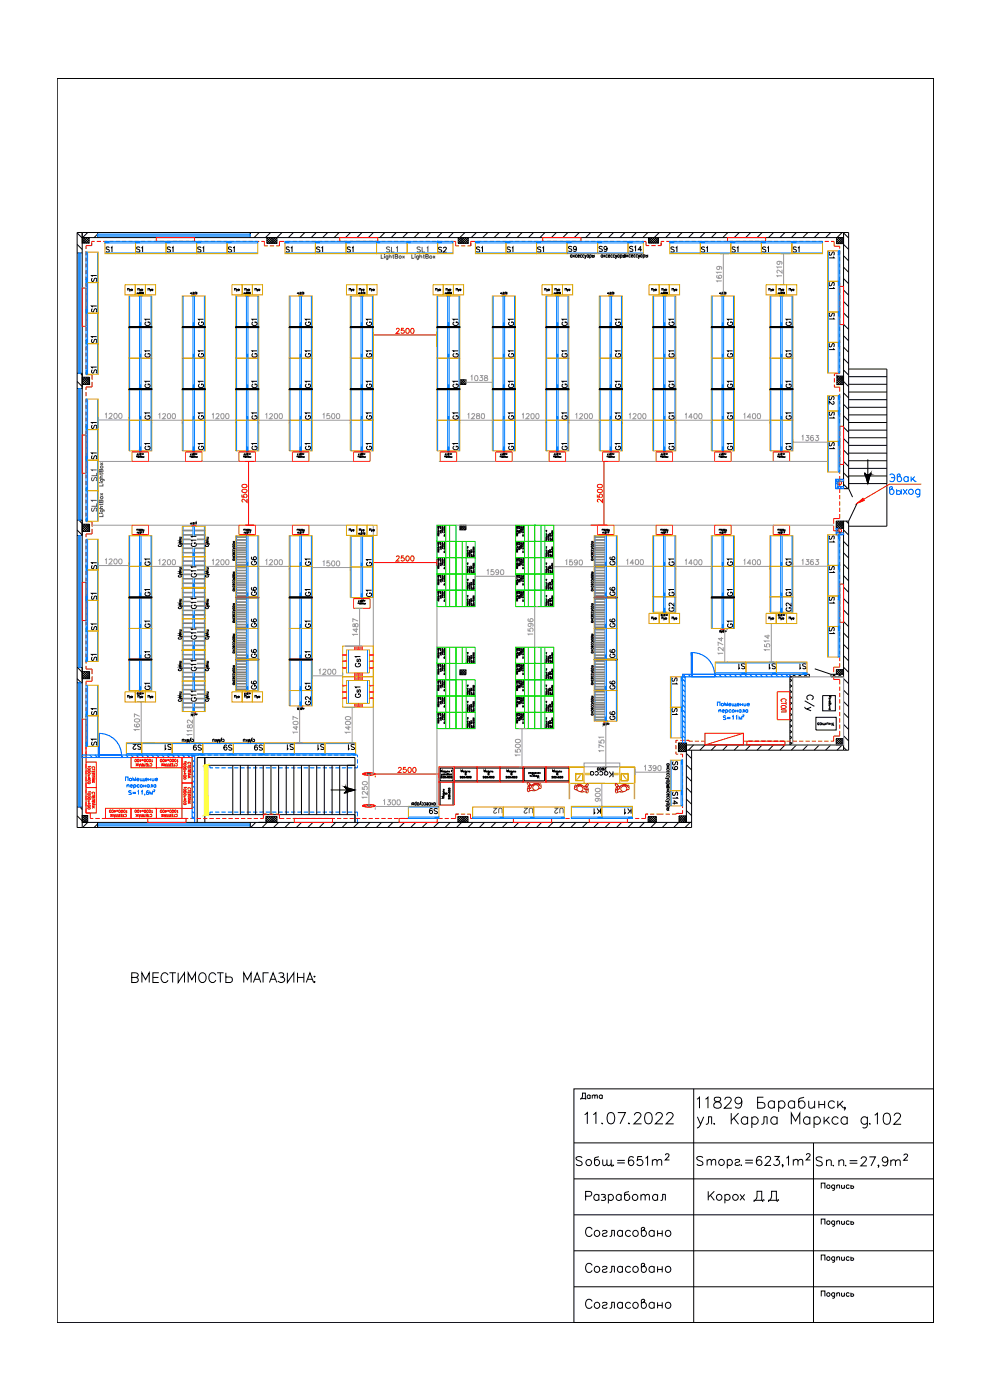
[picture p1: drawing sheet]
<svg xmlns="http://www.w3.org/2000/svg" width="297mm" height="420mm" viewBox="0 0 297 420" stroke-linecap="round" stroke-linejoin="round" font-family="sans-serif">
<defs><g id="words">
<g font-size="7.1">
<text x="174.6" y="338.7">11.07.2022</text>
<text x="175" y="362.3">Разработал</text>
</g>
<g font-size="6.2">
<text x="245.5" y="214.5" transform="rotate(-90 245.5 214.5)">С/у</text>
<text x="38.8" y="296">ВМЕСТИМОСТЬ МАГАЗИНА:</text>
<text x="175" y="383.1">Согласовано</text>
<text x="175" y="394.1">Согласовано</text>
</g>
<text font-size="5.7" x="175" y="372.2">Согласовано</text>
<text font-size="5.3" x="173.2" y="331.3">Дата</text>
<g font-size="4.9">
<text x="30.3" y="85.7" transform="rotate(-90 30.3 85.7)">S1</text>
<text x="30.3" y="94.9" transform="rotate(-90 30.3 94.9)">S1</text>
<text x="58.6" y="98.8">G1</text>
<text x="90.7" y="98.8">G1</text>
<text x="109" y="98.8">G1</text>
<text x="199.7" y="98.8">G1</text>
<text x="217.3" y="98.8">G1</text>
<text x="30.3" y="104.1" transform="rotate(-90 30.3 104.1)">S1</text>
<text x="30.3" y="113.2" transform="rotate(-90 30.3 113.2)">S1</text>
<text x="58.6" y="108.3">G1</text>
<text x="90.7" y="108.3">G1</text>
<text x="109" y="108.3">G1</text>
<text x="199.7" y="108.3">G1</text>
<text x="217.3" y="108.3">G1</text>
<text x="62.4" y="117.5" transform="rotate(-90 62.4 117.5)">G1</text>
<text x="94.5" y="117.5" transform="rotate(-90 94.5 117.5)">G1</text>
<text x="112.9" y="117.5" transform="rotate(-90 112.9 117.5)">G1</text>
<text x="199.7" y="117.5">G1</text>
<text x="221.2" y="117.5" transform="rotate(-90 221.2 117.5)">G1</text>
<text x="58.6" y="127">G1</text>
<text x="90.7" y="127">G1</text>
<text x="109" y="127">G1</text>
<text x="199.7" y="127">G1</text>
<text x="217.3" y="127">G1</text>
<text x="58.6" y="136.2">G1</text>
<text x="90.7" y="136.2">G1</text>
<text x="109" y="136.2">G1</text>
<text x="199.7" y="136.2">G1</text>
<text x="217.3" y="136.2">G1</text>
<text x="78.3" y="170.7" transform="rotate(-90 78.3 170.7)">G6</text>
<text x="94.5" y="170.7" transform="rotate(-90 94.5 170.7)">G1</text>
<text x="109" y="171.1">G1</text>
<text x="185.9" y="170.7" transform="rotate(-90 185.9 170.7)">G6</text>
<text x="199.7" y="170.7">G1</text>
<text x="221.2" y="170.7" transform="rotate(-90 221.2 170.7)">G1</text>
<text x="78.3" y="179.9" transform="rotate(-90 78.3 179.9)">G6</text>
<text x="94.5" y="179.9" transform="rotate(-90 94.5 179.9)">G1</text>
<text x="185.9" y="179.9" transform="rotate(-90 185.9 179.9)">G6</text>
<text x="199.7" y="179.9">G1</text>
<text x="221.2" y="179.9" transform="rotate(-90 221.2 179.9)">G1</text>
<text x="30.3" y="181" transform="rotate(-90 30.3 181)">S1</text>
<text x="109" y="180.3">G1</text>
<text x="30.3" y="190.1" transform="rotate(-90 30.3 190.1)">S1</text>
<text x="78.3" y="189.4" transform="rotate(-90 78.3 189.4)">G6</text>
<text x="94.5" y="189.4" transform="rotate(-90 94.5 189.4)">G1</text>
<text x="185.9" y="189.4" transform="rotate(-90 185.9 189.4)">G6</text>
<text x="221.2" y="189.4" transform="rotate(-90 221.2 189.4)">G1</text>
<text x="30.3" y="199.3" transform="rotate(-90 30.3 199.3)">S1</text>
<text x="78.3" y="198.6" transform="rotate(-90 78.3 198.6)">G6</text>
<text x="94.5" y="198.6" transform="rotate(-90 94.5 198.6)">G1</text>
<text x="185.9" y="198.6" transform="rotate(-90 185.9 198.6)">G6</text>
<text x="78.3" y="208.1" transform="rotate(-90 78.3 208.1)">G6</text>
<text x="94.5" y="208.1" transform="rotate(-90 94.5 208.1)">G1</text>
<text x="185.9" y="208.1" transform="rotate(-90 185.9 208.1)">G6</text>
<text x="30.3" y="215.9" transform="rotate(-90 30.3 215.9)">S1</text>
<text x="185.9" y="217.3" transform="rotate(-90 185.9 217.3)">G6</text>
<text x="30.3" y="224.7" transform="rotate(-90 30.3 224.7)">S1</text>
<text x="57.1" y="226.5">S9</text>
<text x="66.3" y="226.5">S9</text>
<text x="75.5" y="226.5">S9</text>
<text x="128.1" y="245.5">S9</text>
<text x="190.5" y="245.5" transform="rotate(-90 190.5 245.5)">K1</text>
<text x="204.6" y="242.7" transform="rotate(-90 204.6 242.7)">S14</text>
</g>
<g font-size="4.9" fill="#989898">
<text x="26.5" y="129.8">S1</text>
<text x="30.3" y="171.8" transform="rotate(-90 30.3 171.8)">S1</text>
<text x="94.5" y="212.7" transform="rotate(-90 94.5 212.7)">G2</text>
<text x="204.6" y="232.1" transform="rotate(-90 204.6 232.1)">S9</text>
<text x="176.4" y="234.6">Касса</text>
<text x="181.3" y="245.5" transform="rotate(-90 181.3 245.5)">K1</text>
</g>
<text font-size="4.9" fill="#545454" x="26.5" y="139">S1</text>
<text font-size="4.9" fill="#007fff" x="203.6" y="184.5" transform="rotate(-90 203.6 184.5)">G2</text>
<g font-size="4.4">
<text x="31" y="76.9">S1</text>
<text x="40.2" y="76.9">S1</text>
<text x="49.4" y="76.9">S1</text>
<text x="58.6" y="76.9">S1</text>
<text x="67.7" y="76.9">S1</text>
<text x="85" y="76.9">S1</text>
<text x="94.2" y="76.9">S1</text>
<text x="103.4" y="76.9">S1</text>
<text x="142.2" y="76.9">S1</text>
<text x="151.3" y="76.9">S1</text>
<text x="160.5" y="76.9">S1</text>
<text x="169.7" y="76.6">S9</text>
<text x="178.9" y="76.6">S9</text>
<text x="188" y="76.6">S14</text>
<text x="200.4" y="76.9">S1</text>
<text x="209.5" y="76.9">S1</text>
<text x="218.7" y="76.9">S1</text>
<text x="227.9" y="76.9">S1</text>
<text x="237.1" y="76.9">S1</text>
<text x="251.5" y="78.7" transform="rotate(-90 251.5 78.7)">S1</text>
<text x="251.5" y="87.8" transform="rotate(-90 251.5 87.8)">S1</text>
<text x="46.2" y="98.8" transform="rotate(-90 46.2 98.8)">G1</text>
<text x="78.3" y="98.8" transform="rotate(-90 78.3 98.8)">G1</text>
<text x="138.6" y="98.8" transform="rotate(-90 138.6 98.8)">G1</text>
<text x="155.2" y="98.8" transform="rotate(-90 155.2 98.8)">G1</text>
<text x="171.4" y="98.8" transform="rotate(-90 171.4 98.8)">G1</text>
<text x="187.3" y="98.8" transform="rotate(-90 187.3 98.8)">G1</text>
<text x="238.5" y="98.8" transform="rotate(-90 238.5 98.8)">G1</text>
<text x="251.5" y="97" transform="rotate(-90 251.5 97)">S1</text>
<text x="251.5" y="106.2" transform="rotate(-90 251.5 106.2)">S1</text>
<text x="46.2" y="108.3" transform="rotate(-90 46.2 108.3)">G1</text>
<text x="78.3" y="108.3" transform="rotate(-90 78.3 108.3)">G1</text>
<text x="138.6" y="108.3" transform="rotate(-90 138.6 108.3)">G1</text>
<text x="155.2" y="108.3" transform="rotate(-90 155.2 108.3)">G1</text>
<text x="171.4" y="108.3" transform="rotate(-90 171.4 108.3)">G1</text>
<text x="187.3" y="108.3" transform="rotate(-90 187.3 108.3)">G1</text>
<text x="238.5" y="108.3" transform="rotate(-90 238.5 108.3)">G1</text>
<text x="46.2" y="117.5" transform="rotate(-90 46.2 117.5)">G1</text>
<text x="78.3" y="117.5" transform="rotate(-90 78.3 117.5)">G1</text>
<text x="138.6" y="117.5" transform="rotate(-90 138.6 117.5)">G1</text>
<text x="155.2" y="117.5" transform="rotate(-90 155.2 117.5)">G1</text>
<text x="171.4" y="117.5" transform="rotate(-90 171.4 117.5)">G1</text>
<text x="187.3" y="117.5" transform="rotate(-90 187.3 117.5)">G1</text>
<text x="238.5" y="117.5" transform="rotate(-90 238.5 117.5)">G1</text>
<text x="46.2" y="127" transform="rotate(-90 46.2 127)">G1</text>
<text x="78.3" y="127" transform="rotate(-90 78.3 127)">G1</text>
<text x="138.6" y="127" transform="rotate(-90 138.6 127)">G1</text>
<text x="155.2" y="127" transform="rotate(-90 155.2 127)">G1</text>
<text x="171.4" y="127" transform="rotate(-90 171.4 127)">G1</text>
<text x="187.3" y="127" transform="rotate(-90 187.3 127)">G1</text>
<text x="238.5" y="127" transform="rotate(-90 238.5 127)">G1</text>
<text x="251.5" y="126.6" transform="rotate(-90 251.5 126.6)">S1</text>
<text x="46.2" y="136.2" transform="rotate(-90 46.2 136.2)">G1</text>
<text x="78.3" y="136.2" transform="rotate(-90 78.3 136.2)">G1</text>
<text x="138.6" y="136.2" transform="rotate(-90 138.6 136.2)">G1</text>
<text x="155.2" y="136.2" transform="rotate(-90 155.2 136.2)">G1</text>
<text x="171.4" y="136.2" transform="rotate(-90 171.4 136.2)">G1</text>
<text x="187.3" y="136.2" transform="rotate(-90 187.3 136.2)">G1</text>
<text x="238.5" y="136.2" transform="rotate(-90 238.5 136.2)">G1</text>
<text x="60" y="165.1" transform="rotate(-90 60 165.1)">G11</text>
<text x="251.5" y="164" transform="rotate(-90 251.5 164)">S1</text>
<text x="46.2" y="170.7" transform="rotate(-90 46.2 170.7)">G1</text>
<text x="238.5" y="170.7" transform="rotate(-90 238.5 170.7)">G1</text>
<text x="46.2" y="179.9" transform="rotate(-90 46.2 179.9)">G1</text>
<text x="60" y="174.3" transform="rotate(-90 60 174.3)">G11</text>
<text x="238.5" y="179.9" transform="rotate(-90 238.5 179.9)">G1</text>
<text x="60" y="183.8" transform="rotate(-90 60 183.8)">G11</text>
<text x="251.5" y="182.4" transform="rotate(-90 251.5 182.4)">S1</text>
<text x="46.2" y="189.4" transform="rotate(-90 46.2 189.4)">G1</text>
<text x="251.5" y="191.2" transform="rotate(-90 251.5 191.2)">S1</text>
<text x="60" y="193" transform="rotate(-90 60 193)">G11</text>
<text x="46.2" y="198.6" transform="rotate(-90 46.2 198.6)">G1</text>
<text x="60" y="202.5" transform="rotate(-90 60 202.5)">G11</text>
<text x="109.4" y="201.4" transform="rotate(-90 109.4 201.4)">Gs1</text>
<text x="220.8" y="201.8">S1</text>
<text x="239.2" y="201.8">S1</text>
<text x="46.2" y="208.1" transform="rotate(-90 46.2 208.1)">G1</text>
<text x="204.3" y="206.4" transform="rotate(-90 204.3 206.4)">S1</text>
<text x="60" y="211.7" transform="rotate(-90 60 211.7)">G11</text>
<text x="109.4" y="210.6" transform="rotate(-90 109.4 210.6)">Gs1</text>
<text x="204.3" y="215.5" transform="rotate(-90 204.3 215.5)">S1</text>
<text x="48.7" y="226.1">S1</text>
<text x="85.4" y="226.1">S1</text>
<text x="94.5" y="226.1">S1</text>
</g>
<text font-size="4.4" fill="#545454" x="130.5" y="76.9">S2</text>
<g font-size="4.4" fill="#dda500">
<text x="251.5" y="122.8" transform="rotate(-90 251.5 122.8)">S2</text>
<text x="38.8" y="226.1">S2</text>
</g>
<g font-size="4.4" fill="#989898">
<text x="251.5" y="135.8" transform="rotate(-90 251.5 135.8)">S1</text>
<text x="251.5" y="172.9" transform="rotate(-90 251.5 172.9)">S1</text>
<text x="230" y="201.8">S1</text>
<text x="103.7" y="226.1">S1</text>
</g>
<g font-size="4.4" fill="#007fff">
<text x="238.5" y="184.5" transform="rotate(-90 238.5 184.5)">G2</text>
<text x="147.1" y="245.2">U2</text>
<text x="156.3" y="245.2">U2</text>
<text x="165.5" y="245.2">U2</text>
</g>
<g font-size="3.5">
<text x="43.4" y="88.5">Пуф</text>
<text x="103.7" y="88.5">Пуф</text>
<text x="135.8" y="88.5">Пуф</text>
<text x="165.5" y="88.5">Пуф</text>
<text x="197.6" y="88.5">Пуф</text>
<text x="229.7" y="88.5">Пуф</text>
<text x="43.4" y="210.6">Пуф</text>
</g>
</g></defs>
<!-- layer: 0 -->
<g fill="none" stroke="#000" stroke-width=".3">
<path d="M23.1 69.9l1.6 1.5 .1-.1M23.1 73.3l1.6 1.6M23.1 75.9h1.6M24.7 71.3h2v1.7h-2zM24.7 71.3h228.4M24.7 69.8v178.5M24.7 72.4l.6 .6M24.7 71.7l1.2 1.3M25 71.3l1.7 1.7M25.4 71.3l-.7 .8M25.7 71.3l1 1.1M26.1 71.3l-1.4 1.4"/>
<path d="M26.3 69.8l-1.5 1.5M26.4 71.3l.3 .3M26.7 72.8l-.1 .2M26.7 71.4l-1.5 1.6M26.7 72.1l-.8 .9M27.5 73v.7M29.3 70.2l-1.1 1.1M29.3 69.8v1.5M75.1 69.8v1.5M77.8 69.8l-1.6 1.5M80.1 71.3h3v1.7h-3zM80.1 72.8l.2 .2"/>
<path d="M80.1 72.1l1 .9M80.1 71.4l1.6 1.6M80.4 71.3l-.3 .3M80.7 71.3l1.7 1.7M81.1 71.3l-1 1M81.2 69.8l-1.5 1.5M81.4 71.3l1.7 1.7M81.8 71.3l-1.7 1.7M82.1 71.3l1 1.1M82.5 71.3l-1.7 1.7M82.7 71.3l.4 .3M83.1 71.4l-1.7 1.6"/>
<path d="M83.1 72.1l-.9 .9M83.1 72.8l-.3 .2M84.6 69.8l-1.5 1.5M88 69.8l-1.5 1.5M91.5 69.8l-1.6 1.5M94.9 69.8l-1.5 1.5M98.3 69.8l-1.5 1.5M101.8 69.8l-1.6 1.5M105.2 69.8l-1.5 1.5M108.6 69.8l-1.5 1.5M112 69.8l-1.5 1.5M115.5 69.8l-1.6 1.5"/>
<path d="M118.9 69.8l-1.5 1.5M122.3 69.8l-1.5 1.5M125.8 69.8l-1.6 1.5M129.2 69.8l-1.5 1.5M132.6 69.8l-1.5 1.5M136 69.8l-1.5 1.5M137.5 71.3h3v1.7h-3zM137.5 72.8l.2 .2M137.5 72.1l.9 .9M137.5 71.4l1.6 1.6M137.8 71.3l-.3 .3M138.1 71.3l1.7 1.7"/>
<path d="M138.5 71.3l-1 1M138.8 71.3l1.7 1.7M139.2 71.3l-1.7 1.7M139.5 71.3l1 1.1M139.5 69.8l-1.5 1.5M139.9 71.3l-1.7 1.7M140.2 71.3l.3 .3M140.5 71.4l-1.7 1.6M140.5 72.1l-.9 .9M140.5 72.8l-.3 .2M142.9 69.8l-1.5 1.5M146.4 69.8l-1.6 1.5"/>
<path d="M149.8 69.8l-1.6 1.5M153.2 69.8l-1.5 1.5M156.7 69.8l-1.6 1.5M160.1 69.8l-1.5 1.5M163.5 69.8l-1.5 1.5M166.9 69.8l-1.5 1.5M170.4 69.8l-1.5 1.5M173.8 69.8l-1.5 1.5M177.2 69.8l-1.5 1.5M180.7 69.8l-1.6 1.5M184.1 69.8l-1.5 1.5M187.5 69.8l-1.5 1.5"/>
<path d="M191 69.8l-1.6 1.5M194.4 69.8l-1.5 1.5M194.6 71.3h3v1.7h-3zM194.6 72.1l.8 .9M194.6 71.4l1.5 1.6M194.9 71.3l-.3 .3M195.2 71.3l1.6 1.7M195.6 71.3l-1 1M195.9 71.3l1.6 1.7M196.5 71.3l1.1 1.1M197 71.3l-1.6 1.7M197.2 71.3l.4 .3"/>
<path d="M197.6 71.4l-1.6 1.6M197.6 72.1l-.9 .9M197.6 72.8l-.2 .2M197.8 69.8l-3.1 3.2M198.4 73v.7M201.2 69.8l-1.5 1.5M204.7 69.8l-1.6 1.5M208.1 69.8l-1.5 1.5M211.5 69.8l-1.5 1.5M215 69.8l-1.6 1.5M218.4 69.8l-1.5 1.5M221.8 69.8l-1.5 1.5"/>
<path d="M225.2 69.8l-1.5 1.5M228.7 69.8l-1.6 1.5M232.1 69.8l-1.5 1.5M235.5 69.8l-1.5 1.5M239 69.8l-1.6 1.5M242.4 69.8l-1.5 1.5M245.8 69.8l-1.5 1.5M249.2 69.8l-1.5 1.5M251 71.3h2.1v1.8h-2.1zM251 73l.1 .1M251 72.3l.8 .8M251 71.6l1.5 1.5"/>
<path d="M251.4 71.3l1.7 1.7M251.8 71.3l-.8 .8M252.1 71.3l1 1.1M252.5 71.3l-1.5 1.5M252.7 69.8l-1.7 1.6M252.8 71.3l.3 .3M253.1 69.8v76.9h1.5M253.1 69.9l1.5 1.5M253.1 73.3l1.5 1.6M253.1 76.8l1.5 1.5M253.1 71.4l-1.7 1.7M253.1 72.1l-1 1"/>
<path d="M253.1 72.8l-.3 .3M38.7 98h6.8v.2h-6.8zM38.7 98.2l6.8 .1zM54.7 98h6.9v.2h-6.9zM54.7 98.2l6.9 .1zM70.7 98h6.9v.2h-6.9zM70.7 98.2l6.9 .1zM86.8 98h6.9v.2h-6.9zM86.8 98.2l6.9 .1zM105.1 98h6.9v.2h-6.9zM105.1 98.2l6.9 .1zM131.1 98h6.9v.2h-6.9z"/>
<path d="M131.1 98.2l6.9 .1zM147.7 98h6.9v.2h-6.9zM147.7 98.2l6.9 .1zM163.8 98h6.9v.2h-6.9zM163.8 98.2l6.9 .1zM179.8 98h6.9v.2h-6.9zM179.8 98.2l6.9 .1zM195.9 98h6.9v.2h-6.9zM195.9 98.2l6.9 .1zM213.4 98h6.9v.2h-6.9zM213.4 98.2l6.9 .1zM231 98h6.9v.2h-6.9z"/>
<path d="M231 98.2l6.9 .1zM253.1 80.2l1.5 1.5M253.1 83.6l1.5 1.5M253.1 87.1l1.5 1.5M253.1 90.5l1.5 1.5M253.1 93.9l1.5 1.5M253.1 97.3l1.5 1.6M23.1 114.5l1.6 1.5M23.1 112h1.6M23.1 116.6h1.6M24.1 112l.6 .6M24.7 113.2h2.2v2.2h-2.2z"/>
<path d="M24.7 114.8l.5 .6M24.7 114.1l1.2 1.3M24.7 113.5l1.9 1.9M24.9 113.2l-.2 .2M25.1 113.2l1.8 1.7M25.6 113.2l-.9 .9M26.2 113.2l-1.5 1.6M26.9 115.4h.1M26.9 113.3l-2.1 2.1M26.9 114l-1.4 1.4M26.9 114.7l-.8 .7M38.7 116.6h6.8v.2h-6.8z"/>
<path d="M38.7 116.8l6.8 .1zM54.7 116.6h6.9v.2h-6.9zM54.7 116.8l6.9 .1zM70.7 116.6h6.9v.2h-6.9zM70.7 116.8l6.9 .1zM86.8 116.6h6.9v.2h-6.9zM86.8 116.8l6.9 .1zM105.1 116.6h6.9v.2h-6.9zM105.1 116.8l6.9 .1zM131.1 116.6h6.9v.2h-6.9zM131.1 116.8l6.9 .1zM147.7 116.6h6.9v.2h-6.9z"/>
<path d="M147.7 116.8l6.9 .1zM163.8 116.6h6.9v.2h-6.9zM163.8 116.8l6.9 .1zM179.8 116.6h6.9v.2h-6.9zM179.8 116.8l6.9 .1zM195.9 116.6h6.9v.2h-6.9zM195.9 116.8l6.9 .1zM213.4 116.6h6.9v.2h-6.9zM213.4 116.8l6.9 .1zM231 116.6h6.9v.2h-6.9zM231 116.8l6.9 .1zM251.1 112.9h2v2.5h-2z"/>
<path d="M251.1 112.9h.1M251.1 115.3l.1 .1M251.1 114.6l.8 .8M251.1 113.9l1.5 1.5M251.1 113.3l2 1.9M251.4 112.9l1.7 1.7M251.8 112.9l-.7 .7M252.1 112.9l1 1M252.5 112.9l-1.4 1.4M252.8 112.9l.3 .3M253.1 100.8l1.5 1.5M253.1 104.2l1.5 1.5"/>
<path d="M253.1 107.6l1.5 1.5M253.1 111.1l1.5 1.5M253.1 114.5l1.5 1.5M253.1 117.9l1.5 1.5M253.1 112.9l-2 2M253.1 113.6l-1.8 1.8M253.1 114.3l-1.1 1.1M253.1 115l-.4 .4M254.6 110.8h11.5v47.1h-11.5M254.6 119.9h11.5M254.6 117.7h11.5M254.6 115.3h11.5"/>
<path d="M254.6 113h11.5M253.1 121.3l1.5 1.6M253.1 124.8l1.5 1.5M253.1 128.2l1.5 1.5M253.1 131.6l1.5 1.6M253.1 135.1l1.5 1.5M253.1 138.5l1.5 1.5M254.6 138.3h11.5M254.6 136h11.5M254.6 133.7h11.5M254.6 131.4h11.5M254.6 129.1h11.5"/>
<path d="M254.6 126.8h11.5M254.6 124.5h11.5M254.6 122.2h11.5M260.4 137.9v7.2M23.1 159.1l1.6 1.5M23.1 156.1h1.6M23.7 156.1l1 1.1M24.7 157.3h2.2v2.2h-2.2zM24.7 158.9l.5 .6M24.7 158.3l1.2 1.2M24.7 157.6l1.9 1.9M24.9 157.3l-.2 .2"/>
<path d="M25.1 157.3l1.8 1.8M25.6 157.3l-.9 .9M25.9 157.3l1 1.1M26.2 157.3l-1.5 1.6M26.5 157.3l.4 .4M26.9 159.5h.1M26.9 157.4l-2.1 2.1M26.9 158.1l-1.4 1.4M26.9 158.8l-.8 .7M138 157.6h1.8v1.4h-1.8zM138 158.8l.1 .2M138 158.2l.8 .8"/>
<path d="M138.1 157.6l1.4 1.4M138.5 157.6l-.5 .5M138.8 157.6l1 1M139.2 157.6l-1.2 1.2M139.5 157.6l.3 .3M139.8 157.7l-1.3 1.3M139.8 158.3l-.6 .7M250.9 156.4h2.2v2.2h-2.2zM250.9 157.9l.6 .7M250.9 157.2l1.3 1.4M250.9 156.6l2 2M251.1 156.4l-.2 .2"/>
<path d="M251.4 156.4l1.7 1.7M251.8 156.4l-.9 .9M252.1 156.4l1 1M252.5 156.4l-1.6 1.6M252.8 156.4l.3 .3M253.1 141.9l1.5 1.5M253.1 145.3l1.3 1.4M253.1 159.1l1.5 1.5M253.1 156.4l-2.1 2.2M253.1 157.2l-1.4 1.4M253.1 157.8l-.7 .8M253.1 158.5v.1"/>
<path d="M253.9 156.4l.7 .8M254.6 146.7v-76.9h-231.5v178.5h184.4v-23.2M254.6 156.4h-1.5v68.7M254.6 156.4v68.7h-48.7M254.6 145.1h11.5M254.6 142.8h11.5M254.6 140.6h11.5M254.6 146.7l1.2 2.5M257.2 151.1l-2.6 5.3M259.5 141.9a.91 .91 0 0 0 .9 .7 .91 .91 0 0 0 .8-.7l-.8 3.2zM23.1 160.7h1.6M38.7 179.1h6.8v.2h-6.8z"/>
<path d="M38.7 179.3h6.8v.2h-6.8zM54.7 176.3l6.9 .1zM54.7 176.4h6.9v.2h-6.9zM70.7 179.1h6.9v.2h-6.9zM70.7 179.3h6.9v.2h-6.9zM86.8 179.1h6.9v.2h-6.9zM86.8 179.3h6.9v.2h-6.9zM178.3 179.1h6.9v.2h-6.9zM178.3 179.3h6.9v.2h-6.9zM213.4 179.1h6.9v.2h-6.9zM213.4 179.3h6.9v.2h-6.9zM253.1 162.5l1.5 1.5"/>
<path d="M253.1 165.9l1.5 1.5M253.1 169.3l1.5 1.6M253.1 172.8l1.5 1.5M253.1 176.2l1.5 1.6M253.1 179.6l1.5 1.6M38.7 197.8l6.8 .1zM38.7 197.9h6.8v.2h-6.8zM54.7 194.9h6.9v.2h-6.9zM54.7 195.1l6.9 .1zM70.7 197.8l6.9 .1zM70.7 197.9h6.9v.2h-6.9zM86.8 197.8l6.9 .1z"/>
<path d="M86.8 197.9h6.9v.2h-6.9zM178.3 197.8l6.9 .1zM178.3 197.9h6.9v.2h-6.9zM253.1 183.1l1.5 1.5M253.1 186.5l1.5 1.6M253.1 190l1.5 1.5M253.1 193.4l1.5 1.5M253.1 196.8l1.5 1.5M23.1 203.7l1.3 1.2M23.1 200.3h1.6M23.1 204.9h1.6M23.3 200.3l3.3 3.4"/>
<path d="M24.7 201.6h2.2v2.1h-2.2zM24.9 201.6l-.2 .1M25.1 201.6l1.8 1.7M25.6 201.6l-.9 .9 1.2 1.2M25.9 201.6l1 1M26.2 201.6l-1.5 1.5 .5 .6M26.5 201.6l.4 .3M26.9 203.7h.1M26.9 201.6l-2.1 2.1M26.9 202.3l-1.4 1.4M26.9 203l-.8 .7M138 201.1h1.8v1.4h-1.8z"/>
<path d="M138.1 201.1l1.4 1.4M138.5 201.1l-.5 .5 .8 .9M138.8 201.1l1 1M139.2 201.1l-1.2 1.2 .1 .2M139.5 201.1l.3 .3M139.8 201.1l-1.3 1.4M139.8 201.8l-.6 .7M237 203.1h5.9M237 203l.1 .1M237 219.2l.8 .7M237 217.4l.8 .8M237 215.7l.8 .8"/>
<path d="M237 214l.8 .8M237 212.3l.8 .8M237 210.6l.8 .7M237 208.9l.8 .7M237 207.2l.8 .7M237 205.4l.8 .8M237 203.7l.8 .8M237.8 203.1v20.5M237.8 203.9l-.8 .8M237.8 205.6l-.8 .7M237.8 207.3l-.8 .8M237.8 209l-.8 .8"/>
<path d="M237.8 210.7l-.8 .8M237.8 212.4l-.8 .8M237.8 214.2l-.8 .7M237.8 215.9l-.8 .7M237.8 217.6l-.8 .8M237.8 219.3l-.8 .8M242.9 202.4h-5.9v21.2M244.5 200.7l4.8 1.7M244.8 215.3h6.1v3.8h-6.1zM245.6 217.3l-.2 .2h.4M245.8 217h-.5l.2 .3M246 217.1a.3 .3 0 0 1 .4-.1 .3 .3 0 0 1 0 .5 .3 .3 0 0 1-.4-.1"/>
<path d="M246 216.9v.6M246.8 216.9l.1 .6 .4-.1M246.8 208.8h3.8v4.5h-3.8zM247.3 216.9v.6l.4-.1M247.7 216.9v.6M248.1 217.1l.4-.1v.5M248.1 216.9v.6M248.7 208.9h.6v.4l-.3-.1v-.3M248.7 209.8h.4M248.7 210h.4M248.7 211.9h.4M248.7 212.4h.4"/>
<path d="M248.7 212.1h.4M248.7 213h.4M248.8 209.8l.1-.4 .2 .1-.1 .3M248.8 213l.1-.3h.2l-.1 .3M248.9 217.2h.5M248.9 216.9v.6M248.9 210l.2 .3M248.9 210.1l-.2 .2M248.9 212.1v.3M249 211l.3 .3v-.3h-.5l-.1 .3 .2 .1 .2-.3M249.1 211.6h-.4l.2 .3M249.3 202.4h1.6"/>
<path d="M249.3 202.4v.7h3.8M249.4 216.9v.6M249.9 217.1l.3 .8M250 202.4l.8 .7M250.1 216.9l-.5 1M250.4 202.4l-.7 .7M250.9 201h2.2v1.4h-2.2zM251.1 201l-.2 .2 1.2 1.2M251.4 201l1.4 1.4M251.7 202.4l.8 .7M251.8 201l-.9 .9 .5 .5M252.1 201l1 1"/>
<path d="M252.2 202.4l-.8 .7M252.5 201l-1.4 1.4M252.8 201l.3 .3M253.1 203.1h.1M253.1 200.3l1.5 1.5M253.1 203.7l1.5 1.5M253.1 207.1l1.5 1.5M253.1 210.5l1.5 1.6M253.1 214l1.5 1.5M253.1 217.4l1.5 1.5M253.1 201l-1.3 1.4M253.1 201.7l-.6 .7"/>
<path d="M61.5 227.3v19.5M61.5 229.7h45M69.8 229.7v14.8M72.1 229.7v14.8M74.4 229.7v14.8M76.7 229.7v14.8M79 229.7v14.8M81.3 229.7v14.8M83.6 229.7v14.8M85.9 229.7v14.8M88.2 229.7v14.8M90.5 229.7v14.8"/>
<path d="M92.7 229.7v14.8M95 229.7v14.8M97.3 229.7v14.8M99.2 237.1h7.3M99.6 229.7v14.8M101.9 229.7v14.8M103.2 236.2a.91 .91 0 0 1 .8 .8 .91 .91 0 0 1-.7 .9M103.3 236.2l3.2 .9M104.2 229.7v14.8M106.5 237.1l-3.2 .9M203.6 223h2.3v2.6h-2.3zM203.6 224.3l1.2 1.3 1.1-1.2"/>
<path d="M203.6 223.7l1.9 1.9 .4-.5M203.6 223l2.3 2.4M204 223l-.4 .4M204.2 223l1.7 1.7M204.7 223l-1.1 1M204.9 223l1 1M205.3 223l-1.7 1.7M205.6 223l.3 .3M205.9 226.1l1.6 1.5M205.9 229.5l1.6 1.6M205.9 233l1.6 1.5M205.9 236.4l1.6 1.5"/>
<path d="M205.9 239.8l1.6 1.6M205.9 223l-2.3 2.4M205.9 223.7l-1.8 1.9-.5-.6M208.1 223.6l-1.5 1.5M211.5 223.6l-1.5 1.5M215 223.6l-1.6 1.5M218.4 223.6l-1.5 1.5M221.8 223.6l-1.5 1.5M225.2 223.6l-1.5 1.5M228.7 223.6l-1.6 1.5M232.1 223.6l-1.5 1.5M235.5 223.6l-1.5 1.5"/>
<path d="M237 222.6l.8 .8M237 220.9l.8 .7M237.8 221l-.8 .8M237.8 222.7l-.8 .8M239 223.6l-1.6 1.5M242.4 223.6l-1.5 1.5M245.8 223.6l-1.5 1.5M249.2 223.6l-1.5 1.5M250.9 221.7h2.2v1.9h-2.2zM250.9 221.8l1.7 1.8 .5-.5M251.1 221.7l-.2 .2M251.4 221.7l1.7 1.7"/>
<path d="M251.8 221.7l-.9 .9 1.1 1 1.1-1.2M252.1 221.7l1 1M252.5 221.7l-1.6 1.5 .4 .4M252.7 223.6l-1.6 1.5M252.8 221.7l.3 .3M253.1 220.8l1.5 1.5M253.1 224.3l.9 .8M253.1 223.6h-47.2v23.2M253.1 221.8l-1.9 1.8M23.1 244.8l1.6 1.6M23.1 248.3h.1M23.1 242.2h1.6"/>
<path d="M24 242.2l.7 .7M24.7 244.7h1.6v2.1h-1.6zM24.7 246.8h182.8M24.7 246.2l.6 .6M24.7 245.5l1.2 1.3M24.7 244.8l1.6 1.7M25 244.7l-.3 .4M25.3 244.7l1 1.1M25.7 244.7l-1 1.1M26 244.7l.3 .4M26.3 246.8l-1.5 1.5M26.3 244.8l-1.6 1.6"/>
<path d="M26.3 245.5l-1.3 1.3M26.3 246.2l-.6 .6M29.3 246.8v1.5M29.3 247.3l-1.1 1M59.2 246.8v-19.5h47.3v19.5M61.5 244.5h45M75.1 246.8v1.5M76.7 246.8l-1.5 1.5M79 244.3h.8M79.8 245.1h3.3v1.7h-3.3zM79.8 246.2l.5 .6M79.8 245.5l1.3 1.3"/>
<path d="M80 245.1l1.7 1.7M80.2 246.8l-1.6 1.5M80.4 245.1l-.6 .6M80.7 245.1l1.7 1.7M81.1 245.1l-1.3 1.3M81.4 245.1l1.7 1.7M81.8 245.1l-1.7 1.7M82.1 245.1l1 1M82.5 245.1l-1.7 1.7M82.7 245.1l.4 .3M83.1 245.2l-1.7 1.6M83.1 245.8l-.9 1"/>
<path d="M83.1 246.5l-.3 .3M83.6 246.8l-1.5 1.5M87 246.8l-1.5 1.5M90.5 246.8l-1.6 1.5M93.9 246.8l-1.5 1.5M97.3 246.8l-1.5 1.5M100.7 246.8l-1.5 1.5M104.2 246.8l-1.6 1.5M107.6 246.8l-1.5 1.5M111 246.8l-1.5 1.5M114.5 246.8l-1.6 1.5M117.9 246.8l-1.5 1.5"/>
<path d="M121.4 246.8l-1.6 1.5M124.8 246.8l-1.6 1.5M128.2 246.8l-1.6 1.5M131.6 246.8l-1.5 1.5M135.1 246.8l-1.6 1.5M136.7 244.3h.8M137.4 245.1h3v1.7h-3zM137.4 246.5l.3 .3M137.4 245.8l.9 1M137.4 245.2l1.6 1.6M137.7 245.1l-.3 .3M138 245.1l1.7 1.7"/>
<path d="M138.4 245.1l-1 1M138.5 246.8l-1.5 1.5M138.7 245.1l1.7 1.7M139.1 245.1l-1.7 1.7M139.4 245.1l1 1M139.8 245.1l-1.7 1.7M140.1 245.1l.3 .3M140.4 245.2l-1.6 1.6M140.4 245.8l-1 1M140.4 246.5l-.2 .3M141.9 246.8l-1.5 1.5M145.4 246.8l-1.6 1.5"/>
<path d="M148.8 246.8l-1.5 1.5M152.2 246.8l-1.5 1.5M155.6 246.8l-1.5 1.5M159.1 246.8l-1.5 1.5M162.5 246.8l-1.5 1.5M165.9 246.8l-1.5 1.5M169.4 246.8l-1.6 1.5M172.8 246.8l-1.5 1.5M176.2 246.8l-1.5 1.5M179.6 246.8l-1.5 1.5M183.1 246.8l-1.5 1.5M186.5 246.8l-1.5 1.5"/>
<path d="M189.9 246.8l-1.5 1.5M193.4 246.8l-1.6 1.5M194.5 245.1h2.4v1.7h-2.4zM194.5 246.4l.3 .4M194.5 245.8l1 1M194.5 245.1l1.7 1.7M194.9 245.1l-.4 .4M195.2 245.1l1.7 1.7M195.6 245.1l-1.1 1.1M195.9 245.1l1 1M196.3 245.1l-1.7 1.7M196.6 245.1l.3 .3"/>
<path d="M196.8 246.8l-1.5 1.5M196.9 245.2l-1.6 1.6M196.9 245.8l-1 1M196.9 246.5l-.2 .3M200.2 246.8l-1.5 1.5M203.7 246.8l-1.6 1.5M203.7 244.9h2.2v1.9h-2.2zM204 244.9l-.3 .2 1.8 1.7 .4-.5M204.2 244.9l1.7 1.7M204.7 244.9l-1 .9 1.1 1 1.1-1.2M204.9 244.9l1 1M205.3 244.9l-1.6 1.5 .4 .4 1.8-1.8"/>
<path d="M205.6 244.9l.3 .3M205.9 243.3l1.6 1.5M205.9 246.7l.2 .1M207.1 246.8l-1.5 1.5"/>
<circle cx="248.9" cy="210.6" r=".2"/>
</g>
<g fill="none" stroke="#00f" stroke-width=".3">
<path d="M250.8 144.4h.6v2.3h-.6zM250.8 143.8h2.3v.6h-2.3zM250.8 144.8l.6 .6M250.8 146.4l.3 .3M250.9 159.9h2.2v.6h-2.2zM251.3 143.8l.6 .6M251.4 146.1h1.7v.6h-1.7zM252 146.1l.6 .6M252.8 143.8l.3 .3M266.9 142.6a.84 .84 0 0 1 1-.3 .84 .84 0 0 1 .6 .8v.6l-.5 .8h-.6l-.5-.3M267.4 146.8a.75 .75 0 0 1 .9 .5 .75 .75 0 0 1-.4 .9 .75 .75 0 0 1-1-.3v-1.6l.7-.2 .1 .5-.8 .6M267.4 143.4h1.1"/>
<path d="M269 147.5a.64 .64 0 0 1 .8-.2 .64 .64 0 0 1 .3 .8l-.3 .3-.8-.3M269 146.8v1.6M269.6 143a.75 .75 0 0 1 1 .5 .75 .75 0 0 1-.4 .9 .75 .75 0 0 1-1-.3v-1.6l.7-.2 .2 .3-.9 .8M270.4 146.8v1.6M271 146.8l1.2 1.6M272.2 146.8l-1.2 1.6M272.5 143.4a.73 .73 0 0 0-1.1-.1 .73 .73 0 0 0 0 1 .73 .73 0 0 0 1.1-.1M272.5 143v1.5M273.4 143v1.5M273.8 143.7l.8 .8M274.5 143l-1.1 1.1M274.8 144.3l.1 .2"/>
<path d="M276 147.2a.73 .73 0 0 0-1.1-.1 .73 .73 0 0 0 0 1.1 .73 .73 0 0 0 1.1-.1M276 146.8l-.1 2.1-.4 .3-.5-.2M204.8 202.4h32.2v.7h-32.2zM204.8 203.1h.8v19.9h-.8zM204.8 208.5l.8 .7M204.8 210l.8 .7M204.8 217.7l.8 .8M204.8 219.3l.8 .7M206.4 202.4l.8 .7M214.4 202.7l.5 .4M215.7 202.4l.8 .7M217.2 202.4l.8 .7"/>
<path d="M218.8 202.4l.7 .7M226.5 202.4l.8 .7M228 202.4l.8 .7M235.7 202.4l.8 .7M25.8 227l.3 .3M26.9 226.6l.8 .7M28.5 226.6l.7 .7M36.5 226.9l.4 .4M45.5 226.6l.7 .7M47 226.6l.8 .7M54.7 226.6l.8 .7M57.6 237.3l.8 .7v1.2"/>
<path d="M57.6 228l.8 .7M57.6 229.5l.8 .8M57.6 231.1l.8 .7M57.6 232.6l.8 .8M57.6 234.2l.8 .7M57.6 235.7l.8 .8M57.6 238.8l.8 .7M58.4 228.5v1.2M58.4 230.3v1.3M58.4 232.3v1.2M58.4 234.2v1.2M58.4 236.1v1.2"/>
<path d="M58.4 239.9v1.2M62.3 226.6h1.2M63 229.7v.7h.9M64.2 226.6h1.2M64.5 230.4h1.3M66.4 230.4h1.3M68.4 230.4h1.2M70.3 230.4h1.2M71.7 226.6h1.3M72.2 230.4h1.2M73.6 226.6h1.3M74 230.4h1.3"/>
<path d="M75.9 230.4h1.3M77.8 230.4h1.3M79.7 230.4h1.3M81.3 226.6h1.2M81.6 230.4h1.3M83.2 226.6h1.2M83.6 230.4h1.2M85.5 230.4h1.2M87.4 230.4h1.2M89.2 230.4h1.3M90.7 226.6h1.3M91.1 230.4h1.3"/>
<path d="M92.7 226.6h1.2M93 230.4h1.3M94.9 230.4h1.3M96.8 230.4h1.3M98.7 230.4h1.3M100.2 226.6h1.3M100.7 230.4h1.2M102.1 226.6h1.3M102.6 230.4h1.2M104.4 230.4h1.3M107.3 227.9v1.2M107.3 229.8v.6h-1"/>
<path d="M204.8 220.8l.8 .7M57.6 240.3l.8 .8M57.6 241.9l.8 .7M57.6 243.4l.8 .8M57.6 245l.7 .6M58.4 241.8v1.2M58.4 243.7v1.2M58.4 245.5v1.3M63.9 243.7h-.9v.8M64.5 243.7h1.3M66.4 243.7h1.3M68.4 243.7h1.2"/>
<path d="M70.3 243.7h1.2M72.2 243.7h1.2M74 243.7h1.3M75.9 243.7h1.3M77.8 243.7h1.3M79.7 243.7h1.3M81.6 243.7h1.3M83.6 243.7h1.2M85.5 243.7h1.2M87.4 243.7h1.2M89.2 243.7h1.3M91.1 243.7h1.3"/>
<path d="M93 243.7h1.3M94.9 243.7h1.3M96.8 243.7h1.3M98.7 243.7h1.3M100.7 243.7h1.2M102.6 243.7h1.2M104.4 243.7h1.3M106.3 243.7h1v1.3M107.3 245.6v1.2"/>
<circle cx="273.3" cy="147.6" r=".76"/>
</g>
<g fill="#000" stroke="#000" stroke-width=".3">
<path d="M259.5 142.1l.2 .2zM259.7 142.3v.1zM259.6 142.5h.3zM259.7 142.6h1.4l-.7 2.5zM103.5 237.9l.1-.1zM103.7 237.7l-.1 .1zM104 236.4l2.5 .7-2.5 .7z"/>
<path d="M259.7 142.6h.3zM259.6 142.5h.3z"/>
<path d="M259.7 142.6h.5zM259.7 142.6h.3z"/>
<path d="M259.7 142.6h.7zM259.7 142.6h.5z"/>
<path d="M260.4 142.6h.7zM260.4 142.6h.7z"/>
<path d="M260.5 142.6h.6zM260.5 142.6h.6z"/>
<path d="M260.7 142.6l.4-.1zM260.7 142.6l.4-.1z"/>
<path d="M260.9 142.5l.2-.2zM260.9 142.5l.2-.2z"/>
<path d="M261 142.3l.2-.1zM261.1 142.2l-.1 .1z"/>
<path d="M261.2 142.1l-.1 .1zM261.2 142.1l-.1 .1z"/>
<path d="M103.4 236.2l.2 .1zM103.4 236.2l.2 .1z"/>
<path d="M103.6 236.3l.1 .1zM103.6 236.3l.1 .1z"/>
<path d="M103.7 236.3l.1 .3zM103.7 236.3l.1 .3z"/>
<path d="M103.9 237.5v.3zM103.7 237.7l.2 .1z"/>
<path d="M103.9 237.4v.4zM103.9 237.5v.3z"/>
<path d="M103.8 236.4l.1 .3zM103.8 236.4l.1 .3z"/>
<path d="M104 237.2v.6zM103.9 237.4l.1 .4z"/>
<path d="M103.9 236.4l.1 .5zM103.9 236.4l.1 .5z"/>
<path d="M104 237v.8zM104 237.2v.6z"/>
<path d="M104 236.4v.6zM104 236.4v.6z"/>
</g>
<path d="M23.6 75.9h.6v36.1h-.6zM23.9 75.9v36.1M29.3 70.2h45.8v.7h-45.8zM29.3 70.5h45.8M23.6 116.6h.6v39.5h-.6zM23.9 116.6v39.5M23.6 160.7h.6v39.6h-.6zM23.9 160.7v39.6M23.6 204.9h.6v37.3h-.6zM23.9 204.9v37.3M29.3 247.2h45.8v.7h-45.8zM29.3 247.6h45.8" fill="none" stroke="#007fff" stroke-width=".3"/>
<g fill="none" stroke="#f00" stroke-width=".3">
<path d="M25.8 75.4v1.2M25.8 77.3v1.2M25.8 79.1v1.3M28.4 72.4h-.9v1.3h-1.7v1M29 72.4h1.3M36.6 72.4h1.3M38.5 72.4h1.3M46.1 72.4h1.3M46.9 71.3h11.5v1.1h-11.5zM53.7 72.4h1.3M55.6 72.4h1.3M63.2 72.4h1.3"/>
<path d="M65.1 72.4h1.3M72.7 72.4h1.3M74.6 72.4h1.3M76.5 72.4h1.3M78.4 72.4h.9v1.4h1M81 73.8h1.2M82.9 73.8h.9M89.7 72.4h1.3M91.6 72.4h1.3M99.2 72.4h1.3M101.1 72.4h1.3M101.9 71.3h11.5v1.1h-11.5z"/>
<path d="M108.7 72.4h1.3M110.6 72.4h1.3M112.5 72.4h1.3M114.4 72.4h1.3M116.3 72.4h1.3M118.2 72.4h1.3M120.1 72.4h1.3M122 72.4h1.3M123.9 72.4h1.3M125.8 72.4h1.3M127.7 72.4h1.3M135.3 72.4h1.4v1.4h1"/>
<path d="M138.4 73.8h1.2M140.2 73.8h1.1M147 72.4h1.2M148.9 72.4h1.2M156.4 72.4h1.3M158.4 72.4h1.2M162.8 71.3h11.5v1.1h-11.5zM165.9 72.4h1.3M167.8 72.4h1.3M175.5 72.4h1.2M184.9 72.4h1.3M195.4 73.7h1.3"/>
<path d="M199.3 72.4h-.9v1.3h-1.1M205.6 72.4h1.3M207.5 72.4h1.3M215.1 72.4h1.3M217 72.4h1.3M218.3 71.3h11.4v1.1h-11.4zM224.6 72.4h1.3M232.2 72.4h1.3M234.1 72.4h1.3M241.7 72.4h1.3M243.6 72.4h1.3M245.5 72.4h1.3"/>
<path d="M247.4 72.4h1.3M249.3 72.4h1v1.5M252 79.1v1.2M24.7 86.5h1.1v11.4h-1.1zM25.8 86.8v1.2M25.8 88.7v1.2M25.8 96.2v1.3M25.8 98.1v1.3M252 86h1.1v11.4h-1.1zM252 81v1.2M252 88.5v1.3M252 90.4v1.3"/>
<path d="M252 98.1v1.2M252 100v1.2M25.8 105.8v1.2M25.8 117.7v1.2M25.8 119.6v1.2M27.6 114.6v1.5h-1.8v.9M250.3 115.4v.8h1.7v1.3M250.3 113.5v1.3M252 107.5v1.3M252 109.4v1.3M252 111.4v.7h-1.7v.8M24.7 130.6h1.1v11.4h-1.1z"/>
<path d="M25.8 121.5v1.2M25.8 123.4v1.2M25.8 131v1.2M25.8 132.9v1.2M252 127.9h1.1v11.5h-1.1zM252 127.6v1.3M252 129.6v1.2M252 137.2v1.2M252 139.1v1.2M25.8 140.5v1.2M25.8 142.4v1.3M25.8 144.3v1.3"/>
<path d="M25.8 146.2v1.2M25.8 148.1v1.2M25.8 150v1.2M25.8 151.9v1.2M25.8 153.8v1.2M25.8 155.7v.9h1.8v1.5M27.6 158.7v1.5h-1.8v1M250.1 157.8v1.5M252 140.9v1.3M252 142.8v1.3M252 144.8v1.2M252 146.7v1.2"/>
<path d="M252 148.6v1.2M252 150.5v1.2M252 152.4v1.2M252 154.3v1.3h-1.9v1.6M276.4 145.3h-9.5l-7.8 4.6M24.7 174.8h1.1v11.4h-1.1zM25.8 161.9v1.2M25.8 163.7v1.3M25.8 165.6v1.3M25.8 173.2v1.3M25.8 175.1v1.3M252 175.3h1.1v11.4h-1.1z"/>
<path d="M252 164.9v1.2M252 166.8v1.2M252 174.4v1.3M252 176.3v1.3M25.8 182.7v1.3M25.8 192.2v1.3M252 183.9v1.2M252 185.8v1.2M252 191.5v1.3M252 193.4v1.3M252 195.3v1.2M252 197.2v1.2"/>
<path d="M252 199.1v1.1h-1.9v1.5M24.7 215.8h1.1v11.5h-1.1zM25.8 206.5v1.2M25.8 208.4v1.2M25.8 217.9v1.3M27.6 203v1.4h-1.8v1.4M27.6 200.8v1.5M233.2 207.6h3.8v8.4h-3.8zM234.3 212.8l.3 .3h1.3v.6h-1.6M234.3 211.1h1.6M234.4 211.9a.77 .77 0 0 1 .9-.3 .77 .77 0 0 1 .5 .8 .77 .77 0 0 1-.8 .3 .77 .77 0 0 1-.6-.8zM234.7 210.5a.44 .44 0 0 1-.3-.5 .44 .44 0 0 1 .5-.3h.4a.44 .44 0 0 1 .6 .3 .44 .44 0 0 1-.4 .5"/>
<path d="M235.9 210.7v.8M250.1 202.4v1.5h1.9v1.5M252 206.1v1.2M252 208v1.2M252 209.9v1.2M252 211.8v1.2M252 213.7v1.2M252 215.6v1.2M252 217.4v1.3M252 219.3v1.6h-1.9v1.5h-.9M25.8 225.5v1.3M25.8 227.4v1.3"/>
<path d="M25.8 229.3v1.3M25.8 231.2v1.3M25.8 233.1v1.3M25.8 235v1.2M25.8 236.9v1.2M25.8 238.8v1.2M202.8 223.6v1.3M202.8 225.5v.8M203.5 222.2h-.7v.8M204.1 222.2h1.3M204.8 233.7v1.2M205.9 222.2h.8v.2h1.1"/>
<path d="M208.5 222.4h1.2M210.4 222.4h1.1M211.5 220.1h11.5v3.5h-11.5zM223 222.4h.9M224.1 222.4h11.4v1.2h-11.4zM224.6 222.4h1.2M226.5 222.4h1.2M228.4 222.4h1.2M230.3 222.4h1.2M232.1 222.4h1.3M234 222.4h1.3M236 222.4h1.2"/>
<path d="M237.9 222.4h1.2M239.8 222.4h1.2M241.7 222.4h1.2M243.6 222.4h1.2M245.5 222.4h1.2M247.3 222.4h1.3M25.8 242.6v1.4h1.3v1.6h.9M25.8 240.7v1.2M28.6 245.6h1.3M30.6 245.6h1.2M32.5 245.6h1.2M34.4 245.6h1.2"/>
<path d="M36.3 245.6h1.2M38.2 245.6h1.2M40.1 245.6h1.2M41.9 245.6h1.3M43.8 245.6h1.3M44.4 245.6h11.4v1.2h-11.4zM45.7 245.6h1.3M47.7 245.6h1.2M49.6 245.6h1.2M51.5 245.6h1.2M53.4 245.6h1.2M55.3 245.6h1.2"/>
<path d="M57.1 245.6h1.3M59 245.6h1.3M60.9 245.6h1.3M62.9 245.6h1.2M64.8 245.6h1.2M66.7 245.6h1.2M68.6 245.6h1.2M70.5 245.6h1.2M72.3 245.6h1.3M74.2 245.6h1.3M76.1 245.6h1.3M80.2 244.3h-1.2v1.3h-1"/>
<path d="M80.8 244.3h1.3M82.7 244.3h1.1v1.3h1.5M85.9 245.6h1.3M87.8 245.6h1.3M88.3 245.6h11.5v1.2h-11.5zM89.7 245.6h1.3M91.6 245.6h1.3M93.5 245.6h1.3M95.4 245.6h1.3M97.3 245.6h1.3M99.2 245.6h1.3M101.1 245.6h1.3"/>
<path d="M103 245.6h1.3M104.9 245.6h1.3M106.8 245.6h1.3M108.7 245.6h1.3M110.6 245.6h1.3M112.5 245.6h1.3M114.4 245.6h1.3M116.3 245.6h1.3M118.2 245.6h1.3M119.7 245.6h11.5v1.2h-11.5zM120.1 245.6h1.3M122 245.6h1.3"/>
<path d="M123.9 245.6h1.3M125.8 245.6h1.3M133.4 245.6h1.2M137.7 244.3h-1v1.3h-1.4M138.3 244.3h1.3M140.2 244.3h1v1.3h1.2M143.1 245.6h1.2M145 245.6h1.2M152.6 245.6h1.2M154 245.6h11.5v1.2h-11.5zM154.5 245.6h1.2M162 245.6h1.3"/>
<path d="M171.6 245.6h1.2M173.5 245.6h1.2M175.4 245.6h1.2M176.8 245.6h11.4v1.2h-11.4zM183 245.6h1.2M184.9 245.6h1.2M194.5 244.3h-.8v1.3h-1.3M195.1 244.3h1.2M197 244.3h2.1"/>
<circle cx="251.9" cy="144.9" r=".57"/>
</g>
<path d="M61.5 229.5v.3l.9-.3zM61.5 229.8l.9-.3-.3 .3zM62.4 229.5l-.3 .3 .3 14.9zM62.1 229.8l.3 14.9-.3-.3zM61.3 244.7h1.1l-.3-.3zM61.3 244.7l.3-.3h.5zM61.3 229.7v15l.3-.3zM61.3 229.7h.3v14.7z" fill="#ff0" stroke="#ff0" stroke-width=".3"/>
<g fill="none" stroke="#f00" stroke-width=".3">
<path d="M112 99.6v7.4M118.9 98.9l.3-.4 .6 .3-.9 1.2h1M121.2 98.5h-.7l-.1 .7a.54 .54 0 0 1 .8 0 .54 .54 0 0 1-.1 .8 .54 .54 0 0 1-.8-.2M122 98.6a.69 .69 0 0 1 .8 .7 .69 .69 0 0 1-.8 .7l-.2-.6zM123.4 98.6a.69 .69 0 0 1 .8 .7 .69 .69 0 0 1-.8 .7l-.2-.6zM131.1 99.6v4.6M112 100.5h19.1M73.6 138.5h2.6M74.6 138.5v19.1M182.2 138.5h-.9l-.1 19.1M72.6 148.4v.8h.7a.53 .53 0 0 1 0-.8 .53 .53 0 0 1 .8 .1 .53 .53 0 0 1-.3 .8M72.7 147l.6-.2 .7 .2a.69 .69 0 0 1-.7 .9 .69 .69 0 0 1-.6-.9z"/>
<path d="M72.7 145.6a.75 .75 0 0 1 .9-.3 .75 .75 0 0 1 .4 .8 .75 .75 0 0 1-.9 .4 .75 .75 0 0 1-.4-.9zM73.6 157.6h2.6M74.1 149.7v1.1l-1.2-1-.3 .6 .4 .3M177.2 157.6h5M179.2 148.4v.8h.7a.53 .53 0 0 1 0-.8 .53 .53 0 0 1 .8 .1 .53 .53 0 0 1-.2 .8M179.3 147l.6-.2 .8 .2a.69 .69 0 0 1-.7 .9 .69 .69 0 0 1-.7-.9zM179.3 145.6a.75 .75 0 0 1 .9-.3 .75 .75 0 0 1 .5 .8 .75 .75 0 0 1-1 .4 .75 .75 0 0 1-.4-.9zM180.7 149.7v1.1l-1.2-1-.3 .6 .4 .3M112 168.8h19.1M118.9 167.2l.2-.3 .4-.1 .3 .5-.9 1.1h1M121.2 166.8h-.7l-.1 .7a.54 .54 0 0 1 .8 0 .54 .54 0 0 1-.1 .8 .54 .54 0 0 1-.8-.2M122 166.9a.71 .71 0 0 1 .8 .7 .71 .71 0 0 1-.8 .7l-.2-.6z"/>
<path d="M123.4 166.9a.77 .77 0 0 1 .9 .6 .77 .77 0 0 1-.5 .9l-.5-.3zM131.1 167.9v1.9M25.8 236.4h3.1v7.6h-3.1zM25.8 228.7h3.1v7.7h-3.1zM26.3 233.6h.8l-.5-.4v.6M26.3 232.6l.6 .4M26.9 232.6l-.6 .4M27 237.5l.1 .2h-.8M27 229.8l.1 .3h-.8M27.6 239.5v-.4h.8v.4M27.6 239.7l.8 .1v.4h-.8M27.6 231.9v-.4h.8v.4"/>
<path d="M27.6 232l.8 .2v.4h-.8M27.6 232.8l.8 .1v.4h-.8M27.6 233.5l.8 .3-.8 .2M27.6 238.6h.8M27.6 231h.8M27.6 234.1l.5 .4M27.6 234.5h.8M27.8 238.3l-.2-.1a.38 .38 0 0 1 .4-.5 .38 .38 0 0 1 .3 .5l-.1 .1M27.8 230.6l-.2-.4 .3-.1 .4 .1-.1 .4M27.9 233.6v.3M28 234.5h.1M28 231.5v.4"/>
<path d="M28 239.1v.4M28.1 234.6l-.5 .3M28.4 234.1l-.4 .4 .4 .4M28.4 230.7v.5M28.4 238.4v.5M39.3 227.3h7.6v3.1h-7.6zM40.7 229.9l.4-.4 .4 .4M40.7 229.2l.3 .4M41.1 229.5h.1M41.1 229.2v.7M41.5 229.2l-.3 .4M41.6 229.2l.3 .7 .3-.7"/>
<path d="M41.7 229.4h.4M42.1 227.9v.8l.3-.6h-.5M42.4 229.2v.7h.4l.1-.7M42.7 227.9l.3 .5M43 227.9l-.3 .5M43.1 229.2v.7h.4l.1-.7M43.8 229.2h.4v.7h-.4M43.8 229.5h.4M44.4 229.9h.5M44.6 229.2v.7M45 229.3l.1-.1a.38 .38 0 0 1 .5 .3 .38 .38 0 0 1-.5 .4l-.1-.2M45.6 227.9v.8l.2-.2"/>
<path d="M46.9 227.3h7.7v3.1h-7.7zM48.4 229.9l.4-.4 .4 .4M48.4 229.2l.3 .4M48.8 229.5h.1M48.8 229.2v.7M49.2 229.2l-.4 .4M49.3 229.2l.2 .7 .3-.7M49.3 229.4h.4M49.7 227.9v.8l.4-.6h-.6M50 229.2v.7h.4l.1-.7M50.3 227.9l.4 .5M50.7 227.9l-.4 .5"/>
<path d="M50.7 229.2v.7h.4l.2-.7M51.4 229.2h.4v.7h-.4M51.4 229.5h.4M52.1 229.9h.5M52.3 229.2v.7M52.6 229.3l.5-.1 .1 .2-.1 .5-.5-.2M53.3 227.9v.8l.2-.2M54.6 227.3h3v7.7h-3zM54.6 235h3v7.6h-3zM55.1 232.3h.8l-.5-.4v.5M55.1 239.9h.8l-.5-.4v.6M55.1 231.3l.5 .4"/>
<path d="M55.1 238.9l.5 .4M55.6 231.3l-.5 .4M55.6 238.9l-.5 .4M55.7 228.5l.2 .2h-.8M55.7 236.1l.2 .2h-.8M56.4 230.6v-.5h.7v.5M56.4 230.7l.7 .1v.4h-.7M56.4 231.4l.7 .1v.5h-.7M56.4 232.1l.7 .3-.7 .3 .4 .4M56.4 238.2v-.5h.7v.5M56.4 238.3l.7 .2v.4h-.7M56.4 239l.7 .2v.4h-.7"/>
<path d="M56.4 239.7l.7 .3-.7 .3M56.4 229.7h.7M56.4 233.2h.7M56.4 237.3h.7M56.5 229.3a.32 .32 0 0 1 0-.5 .32 .32 0 0 1 .5 0 .32 .32 0 0 1 0 .5M56.5 236.9a.26 .26 0 0 1-.1-.3 .26 .26 0 0 1 .3-.2l.4 .1-.1 .4M56.6 232.3v.3M56.6 239.9v.4M56.8 233.2h.1M56.8 230.1v.4M56.8 237.7v.5M56.8 233.3l-.4 .3"/>
<path d="M57.1 232.8l-.3 .4 .3 .4M57.1 229.4v.5M57.1 237v.5M108.9 232.2l.1 .1zM108.9 232.1l1.8-.2 1.8 .2M108.9 232.4l1.8 .3 1.8-.3M108.9 232.1l-.1 .1a2.32 2.32 0 0 0 2.2 .4l1.5-.2M109 232.3h3.5M112.4 232.2l.2 .1zM112.5 232.2l-1.8-.2-1.8 .2M112.5 232.1v.3M112.6 232.3h19.1"/>
<path d="M112.6 232.8v.5M119.5 230.6l.2-.2 .4-.1 .3 .4-.9 1.1h1M121.8 230.3h-.7l-.1 .6a.55 .55 0 0 1 .8 0 .55 .55 0 0 1-.1 .8 .55 .55 0 0 1-.8-.2M122.6 230.4a.69 .69 0 0 1 .8 .7 .69 .69 0 0 1-.8 .6l-.2-.5zM124.1 230.4l.2-.1a.8 .8 0 0 1 .5 .8 .8 .8 0 0 1-.5 .7l-.5-.6zM131.7 232.8v.5M223 220.1l-11.5 3.5M26.3 241.2h.8l-.5-.3v.5M26.3 240.3l.6 .3M26.9 240.3l-.6 .3M27.6 240.4l.8 .1v.4h-.8M27.6 241.1l.8 .3-.8 .3"/>
<path d="M27.6 241.8l.5 .3M27.6 242.2h.8M27.9 241.2v.4M28 242.2h.1M28.1 242.2l-.5 .4M28.4 241.8l-.4 .4 .4 .4M31.7 242.6h7.6v3h-7.6zM33.1 245.1l.4-.4 .4 .4M33.1 244.4l.3 .4M33.5 244.7h.1M33.5 244.4v.7M33.9 244.4l-.3 .4"/>
<path d="M34 244.4l.3 .7 .2-.7M34.1 244.6h.3M34.4 243.1v.8l.4-.6h-.6M34.7 244.4v.7h.4l.2-.7M35 243.1l.4 .5M35.4 243.1l-.4 .5M35.5 244.4v.7h.3l.2-.7M36.1 244.4h.5v.7h-.5M36.1 244.8h.5M36.8 245.1h.5M37 244.4v.7M37.4 244.6a.28 .28 0 0 1 .3-.2 .28 .28 0 0 1 .2 .3l-.1 .4-.4-.1"/>
<path d="M38 243.1v.8l.2-.2M39.3 242.6h7.6v3h-7.6zM40.7 245.1l.4-.4 .4 .4M40.7 244.4l.3 .4M41.1 244.7h.1M41.1 244.4v.7M41.5 244.4l-.3 .4M41.6 244.4l.3 .7 .3-.7M41.7 244.6h.4M42.1 243.1v.8l.3-.6h-.5M42.4 244.4v.7h.4l.1-.7M42.7 243.1l.3 .5"/>
<path d="M43 243.1l-.3 .5M43.1 244.4v.7h.4l.1-.7M43.8 244.4h.4v.7h-.4M43.8 244.8h.4M44.4 245.1h.5M44.6 244.4v.7M45 244.6l.1-.2a.38 .38 0 0 1 .5 .4 .38 .38 0 0 1-.5 .3l-.1-.1M45.6 243.1v.8l.2-.2M46.9 242.6h7.7v3h-7.7zM48.4 245.1l.4-.4 .4 .4M48.4 244.4l.3 .4M48.8 244.7h.1"/>
<path d="M48.8 244.4v.7M49.2 244.4l-.4 .4M49.3 244.4l.2 .7 .3-.7M49.3 244.6h.4M49.7 243.1v.8l.4-.6h-.6M50 244.4v.7h.4l.1-.7M50.3 243.1l.4 .5M50.7 243.1l-.4 .5M50.7 244.4v.7h.4l.2-.7M51.4 244.4h.4v.7h-.4M51.4 244.8h.4M52.1 245.1h.5"/>
<path d="M52.3 244.4v.7M52.6 244.6a.28 .28 0 0 1 .4-.2 .28 .28 0 0 1 .2 .3l-.1 .4-.5-.1M53.3 243.1v.8l.2-.2M56.4 240.4l.4 .4M56.4 240.8h.7M56.8 240.8h.1M56.8 240.9l-.4 .3M57.1 240.4l-.3 .4 .3 .4M108.9 241.8h.1zM108.9 241.7l1.8-.3 1.8 .3M108.9 242l1.8 .2 1.8-.2M108.9 241.7v.3"/>
<path d="M109 241.9h3.5M112.4 241.8h.2zM112.5 241.7l-1.8-.2-1.8 .2M112.5 241.9l-1.8 .2-1.8-.2M112.5 241.7v.3"/>
<circle cx="26.8" cy="232.1" r=".36"/>
<circle cx="26.8" cy="234.9" r=".36"/>
<circle cx="26.8" cy="238.3" r=".36"/>
<circle cx="26.8" cy="239" r=".36"/>
<circle cx="26.8" cy="234.2" r=".36"/>
<circle cx="26.8" cy="230.7" r=".35"/>
<circle cx="26.8" cy="239.8" r=".35"/>
<circle cx="26.8" cy="231.4" r=".35"/>
<circle cx="40.7" cy="228.3" r=".35"/>
<circle cx="41.4" cy="228.3" r=".35"/>
<circle cx="43.5" cy="228.3" r=".35"/>
<circle cx="44.2" cy="228.3" r=".36"/>
<circle cx="45" cy="228.3" r=".36"/>
<circle cx="48.4" cy="228.3" r=".36"/>
<circle cx="49.1" cy="228.3" r=".35"/>
<circle cx="51.2" cy="228.3" r=".35"/>
<circle cx="51.9" cy="228.3" r=".35"/>
<circle cx="52.6" cy="228.3" r=".35"/>
<circle cx="55.5" cy="230.1" r=".36"/>
<circle cx="55.5" cy="232.9" r=".36"/>
<circle cx="55.5" cy="230.8" r=".36"/>
<circle cx="55.5" cy="229.3" r=".35"/>
<circle cx="55.5" cy="237.7" r=".35"/>
<circle cx="55.5" cy="238.4" r=".35"/>
<circle cx="55.5" cy="233.6" r=".35"/>
<circle cx="55.5" cy="237" r=".35"/>
<circle cx="26.8" cy="242.6" r=".35"/>
<circle cx="26.8" cy="241.9" r=".35"/>
<circle cx="33.1" cy="243.5" r=".34"/>
<circle cx="33.8" cy="243.5" r=".34"/>
<circle cx="35.9" cy="243.5" r=".34"/>
<circle cx="36.6" cy="243.5" r=".34"/>
<circle cx="37.3" cy="243.5" r=".34"/>
<circle cx="40.7" cy="243.5" r=".34"/>
<circle cx="41.4" cy="243.5" r=".34"/>
<circle cx="43.5" cy="243.5" r=".34"/>
<circle cx="44.2" cy="243.5" r=".34"/>
<circle cx="45" cy="243.5" r=".34"/>
<circle cx="48.4" cy="243.5" r=".34"/>
<circle cx="49.1" cy="243.5" r=".34"/>
<circle cx="51.2" cy="243.5" r=".34"/>
<circle cx="51.9" cy="243.5" r=".34"/>
<circle cx="52.6" cy="243.5" r=".34"/>
<circle cx="55.5" cy="240.5" r=".35"/>
<circle cx="55.5" cy="241.2" r=".35"/>
</g>
<g fill="none" stroke="#00f" stroke-width=".3">
<path d="M207.5 195.9a6.7 6.7 0 0 1 6.9 6.8M207.5 202.4h6.9v.7h-6.9zM215.3 211.9v-1.2h.7v1.2M215.7 213.2l.4-.2 .2 .8M215.7 213v.8M216.7 213.3h.6a.34 .34 0 0 0-.4-.3 .34 .34 0 0 0-.2 .5l.2 .3 .4-.2M217.5 211.9v-.8l.4 .6 .4-.6v.8M217.7 213.2a.36 .36 0 0 1 .5-.1 .36 .36 0 0 1 0 .6 .36 .36 0 0 1-.5-.1M217.7 213v1.1M217.8 215l-.3-.2-.5 .2 .1 .3 .7 .4-.3 .3-.5-.2M218.2 215.3h.9M218.2 215.7h.9"/>
<path d="M218.6 211.4h.7a.36 .36 0 0 0-.5-.2 .36 .36 0 0 0-.2 .4 .36 .36 0 0 0 .5 .3l.2-.2M219.4 213.2a.38 .38 0 0 0-.6-.1 .38 .38 0 0 0 0 .6 .38 .38 0 0 0 .6-.1M219.7 211.1v.7l.5-.2M219.7 215l.3-.2v1.2M220.2 211.1l.1 .7 .5-.2M220.7 213.4h.6M220.7 213v.8M220.8 211.1l.1 .9M220.8 215l.3-.2v1.2M221.1 211.4h.7a.34 .34 0 0 0-.3-.3 .34 .34 0 0 0-.4 .3l.2 .4 .5-.1M221.3 213v.8M221.8 216v-.8l.4 .6 .3-.6v.8"/>
<path d="M222.2 211.5h.6M222.2 211.1v.8M222.4 213.2a.38 .38 0 0 0-.6-.1 .38 .38 0 0 0 0 .6 .38 .38 0 0 0 .6-.1M222.4 213v.8M222.7 213.8l.3-.1v-.7h.3v.8M222.8 211.1v.8M222.9 214.7l.3-.1-.3 .5h.4M223.2 211.1l.1 .7 .5-.2M223.8 211.1v.8M224.2 211.4h.7a.34 .34 0 0 0-.4-.3 .34 .34 0 0 0-.3 .3l.2 .4 .5-.1M224.4 213.2a.36 .36 0 0 0-.6-.1 .36 .36 0 0 0 0 .6 .36 .36 0 0 0 .6-.1M224.4 213v.8"/>
<path d="M24.7 226.6h32.9v.7h-32.9zM29.6 220.1a6.7 6.7 0 0 1 6.9 6.9M29.7 226.6h6.8v.7h-6.8zM37.7 234.3v-1.1h.7v1.1M38.1 235.7l.5-.1 .1 .7M38.1 235.5v.8M39.1 235.8h.6a.37 .37 0 0 0-.4-.3 .37 .37 0 0 0-.3 .4 .37 .37 0 0 0 .4 .4l.3-.2M39.4 237.5l-.3-.2-.5 .2 .1 .3 .7 .3-.3 .3-.5-.1M39.8 237.8h1M39.8 238.1h1M39.9 234.3v-.7l.4 .6 .4-.6v.7M40.1 235.6a.38 .38 0 0 1 .6 0 .38 .38 0 0 1 0 .6 .38 .38 0 0 1-.6-.1"/>
<path d="M40.1 235.5v1.2M41 233.9h.7a.34 .34 0 0 0-.4-.3 .34 .34 0 0 0-.3 .4l.3 .3 .4-.1M41.3 237.5l.3-.2v1.1M41.8 235.6a.38 .38 0 0 0-.6 0 .38 .38 0 0 0 0 .6 .38 .38 0 0 0 .6-.1M42.1 233.6v.7l.5-.2M42.4 237.5l.3-.2v1.1M42.6 233.6l.1 .7 .5-.2M43.1 235.9h.6M43.1 235.5v.8M43.2 233.6l.1 .9M43.5 238.4l-.1 .3M43.5 233.9h.7a.34 .34 0 0 0-.3-.4 .34 .34 0 0 0-.4 .4l.2 .4 .5-.1"/>
<path d="M43.7 235.5v.8M44.6 237.5l-.1-.1a.49 .49 0 0 0-.6 .5 .49 .49 0 0 0 .7 .4 .35 .35 0 0 0-.2-.5 .35 .35 0 0 0-.5 .3M44.6 233.9h.6M44.6 233.6v.7M44.8 235.6a.38 .38 0 0 0-.6 0 .38 .38 0 0 0 0 .6 .38 .38 0 0 0 .6-.1M44.8 235.5v.8M45 238.4v-.7l.4 .6 .3-.6v.7M45.2 236.3l.2-.1v-.7h.3v.8M45.2 233.6v.7M45.6 233.6l.1 .7 .5-.2M46.1 237.2l.4-.1-.4 .5h.4M46.2 233.6v.7"/>
<path d="M46.6 233.9h.7a.34 .34 0 0 0-.4-.4 .34 .34 0 0 0-.3 .4l.2 .4 .5-.1M46.8 235.6a.36 .36 0 0 0-.6 0 .36 .36 0 0 0 0 .5 .36 .36 0 0 0 .6 0M46.8 235.5v.8M57.6 226.6h.8v19h-.8z"/>
<circle cx="216.7" cy="211.5" r=".38"/>
<circle cx="220" cy="213.4" r=".38"/>
<circle cx="39.2" cy="233.9" r=".38"/>
<circle cx="42.4" cy="235.9" r=".37"/>
</g>
<g fill="#00f" stroke="#00f" stroke-width=".3">
<path d="M29.5 220.1v6.9h.3zM29.5 220.1h.3v6.9z"/>
<path d="M207.4 195.8v6.9h.3zM207.4 195.8h.3v6.9z"/>
</g>
<g fill="none" stroke="#000" stroke-width=".3">
<path d="M17.2 23.6h262.9v373.3h-262.9zM131.2 158h.6M131.3 158.6h.4l-.2-.2v.3M131.3 158.8l.3 .1M131.3 159.7l.3 .2M131.4 159.4v.2l.2-.2 .1 .2M131.5 158.1l.1 .2h-.3l.3-.2v.2M131.6 158.8l-.3 .1M131.6 159.7l-.3 .2M131.7 159.1v.2l-.4-.2M131.9 157.9l.3 .1M132 158.2l.2 .1-.2 .1"/>
<path d="M132 158.6l.2-.1-.1 .1M132 159.1l.4 .1-.4 .2M132 158.5l.1 .1M132.1 158v-.2l.1 .2M132.1 159.7v-.3l.3 .1-.1 .2M132.2 159.1v.2M132.6 158.4l.2 .1-.2 .1M132.6 157.8h.2M132.6 159.5h.2M132.6 159.6l.2 .2M132.7 159.3v-.2l.1 .2M132.7 159.5v-.1l.1 .1"/>
<path d="M132.7 157.8l.1 .2M132.7 158.7l.1 .2-.1-.2v.2M132.7 157.9l-.1 .1M132.8 159.6l-.2 .2M133.1 158.5h.4M133.2 158.8l.1 .1M133.2 157.8h.3M133.2 159.3h.3M133.2 159.6h.3M133.2 159.4h.3M133.3 158.5v.2l.1-.2M133.3 157.8l.2 .3"/>
<path d="M133.3 159.4v.2M133.4 159.9l-.1-.2-.1 .2h.3M133.4 158.8h-.1M133.4 157.9l-.2 .2M133.5 159.1h-.3l.1 .2M154.8 158h.6M155 158.6h.3l-.2-.2v.3M155 158.8l.2 .1M155 159.7l.2 .2M155 159.4v.2l.1-.2 .2 .2M155.1 158.1l-.1 .2 .1-.2 .2 .2M155.2 158.8l-.2 .1"/>
<path d="M155.2 159.7l-.2 .2M155.3 159.1v.2l-.3-.2M155.5 157.9l.4 .1M155.6 158.2l.3 .1-.3 .1M155.6 158.6l.3-.1-.2 .1M155.6 159.1l.4 .1-.4 .2M155.6 158.5l.1 .1M155.6 158l.1-.2 .1 .2M155.7 159.7v-.3l.3 .1-.1 .2M155.7 159.1v.2M156.2 158.4l.2 .1-.2 .1M156.2 157.8h.2"/>
<path d="M156.2 159.5h.2M156.2 159.6l.2 .2M156.3 159.3v-.2l.1 .2M156.3 159.5l-.1-.1 .2 .1M156.3 157.8l.1 .2M156.4 158.7v.2v-.2l-.1 .2M156.4 157.9l-.2 .1M156.4 159.6l-.2 .2M156.7 158.5h.3M156.8 158.8l.2 .1M156.8 157.8h.4M156.8 159.6h.2"/>
<path d="M156.8 159.4h.2M156.9 158.5v.2l.1-.2M156.9 157.8l.3 .3M156.9 159.4v.2M157 159.9l-.2-.2 .2 .2M157 157.9l-.2 .2M157 158.8h.1M157 159.1h-.2l.2 .2M163.8 159.7h.2M163.8 159.5h.2M163.9 159.5v.2M164 159.1l-.1 .3 .1-.3"/>
<path d="M165.5 159.4h.5M165.6 159.9l.1 .1 .1-.2 .1 .2zM165.7 159.5l.1 .2h-.2l.2-.2v.2M53.7 163.5l-.2 .2a.45 .45 0 0 0 .5 .3 .45 .45 0 0 0 .4-.4l-.2-.1M53.7 172.7l-.2 .2 .1 .2a.44 .44 0 0 0 .5 .1 .44 .44 0 0 0 .3-.4l-.2-.1M53.8 163l.6 .2-.6 .2M53.8 172.2l.6 .2-.6 .2M53.8 170.4h.6M53.8 171.3h.6M53.8 162.1h.6M53.8 161.8l.5 .3M53.8 161.2h.6"/>
<path d="M53.8 171l.5 .3M53.8 179.8h.6M54.3 161.2l.1 .4h-.6M54.3 170.4l.1 .3h-.6M54.3 179.8l.1 .4h-.6M54.4 163.2l.3 .3M54.4 162.4h-.6l.5 .2-.5 .3h.6M54.4 172.4l.3 .2M54.4 171.5h-.6l.5 .3-.5 .2h.6M54.4 161.7l-.4 .3M54.4 170.9l-.4 .2M61.9 163.5l-.1 .1a.25 .25 0 0 0-.1 .3 .25 .25 0 0 0 .3 .1l.6-.2-.3-.3"/>
<path d="M61.9 172.7l-.1 .1a.25 .25 0 0 0-.1 .3 .25 .25 0 0 0 .3 .1h.2a.26 .26 0 0 0 .3-.2 .26 .26 0 0 0-.2-.3M62 163l.6 .2-.6 .2M62 172.2l.6 .2-.6 .2M62 170.4h.6M62 171.3h.6M62 162.1h.6M62 161.2h.6M62 161.8l.4 .3M62 171l.4 .3M62 179.8h.6M62.4 161.2l.1 .4h-.5M62.4 170.4l.1 .3h-.5"/>
<path d="M62.4 179.8l.1 .4h-.5M62.6 163.2l.3 .3M62.6 162.4h-.6l.4 .2-.4 .3h.6M62.6 172.4l.3 .2M62.6 171.5h-.6l.4 .3-.4 .2h.6M62.6 161.7l-.4 .3M62.6 170.9l-.4 .2M131.2 160.7h.6M131.2 162.9h.6M131.2 165.6h.6M131.2 167.7h.6M131.2 170.5h.6"/>
<path d="M131.2 172.6h.6M131.2 175.4h.6M131.2 177.5h.6M131.3 163.5h.4l-.2-.2v.2M131.3 168.4h.4l-.2-.2v.3M131.3 173.2h.4l-.2-.1v.2M131.3 178.2h.4l-.2-.2v.2M131.3 163.6l.3 .2M131.3 164.6l.3 .2M131.3 168.5l.3 .2M131.3 169.5l.3 .2M131.3 173.4l.3 .2"/>
<path d="M131.3 174.4l.3 .2M131.3 178.3l.3 .2M131.3 179.3l.3 .2M131.4 160.4v.2l.2-.2v.2M131.4 165.3l.2 .2v-.3v.3M131.4 170.2v.2l.2-.2v.2M131.4 175.1l.2 .2v-.3v.3M131.4 179.9v.2l.3-.1-.2-.1 .1 .2M131.4 164.3v.2l.2-.2 .1 .2M131.4 169.2v.2l.2-.2 .1 .2M131.4 174v.3l.2-.2 .1 .2M131.4 179v.2l.2-.2 .1 .2"/>
<path d="M131.5 163l.1 .2h-.3l.1-.2 .2 .2M131.5 167.9l.1 .1h-.3l.3-.1v.2M131.5 172.8l.1 .1h-.3l.1-.1 .2 .1M131.5 177.6l.1 .2h-.3l.3-.2v.3M131.6 163.6l-.3 .2M131.6 164.6l-.3 .2M131.6 168.5l-.3 .2M131.6 169.5l-.3 .2M131.6 173.4l-.3 .2M131.6 174.4l-.3 .2M131.6 178.3l-.3 .2M131.6 179.3l-.3 .2"/>
<path d="M131.7 163.9v.3l-.4-.2M131.7 168.8v.3l-.4-.2M131.7 173.7v.3l-.4-.2M131.7 178.6v.2l-.4-.1M131.9 162.8l.3 .2M131.9 167.7l.3 .1M131.9 172.6l.3 .1M131.9 177.5l.3 .1M132 163.1l.2 .1-.2 .1M132 163.5l.2-.1-.1 .1M132 164l.4 .1-.4 .2M132 168h.2l-.2 .2"/>
<path d="M132 168.4l.2-.2-.1 .2M132 168.9l.4 .1-.4 .1M132 172.9h.2l-.2 .1M132 173.3l.2-.1-.1 .1M132 173.8l.4 .1-.4 .1M132 177.7l.2 .1-.2 .1M132 178.2l.2-.2-.1 .2M132 178.7l.4 .1-.4 .1M132 163.4l.1 .1M132 168.2l.1 .1M132 173.2h.1M132 178l.1 .1"/>
<path d="M132.1 163v-.3l.1 .3M132.1 167.8v-.2l.1 .2M132.1 172.7v-.2l.1 .2M132.1 177.6v-.2l.1 .2M132.1 160.1v-.3l.3 .1-.1 .2M132.1 164.6v-.2h.3l-.1 .2M132.1 164.9v-.2l.3 .1-.1 .1M132.1 169.5v-.3l.3 .1-.1 .2M132.1 169.9l.1-.3h.2l-.1 .3M132.1 174.4v-.3l.3 .1-.1 .2M132.1 174.7v-.2l.3 .1-.1 .1M132.1 179.3v-.3l.3 .1-.1 .2"/>
<path d="M132.1 179.6l.1-.3 .2 .1-.1 .2M132.2 164.1v.1M132.2 168.9v.2M132.2 173.8v.2M132.2 178.7v.2M132.6 163.3l.2 .1-.2 .1M132.6 168.2l.2 .1-.2 .1M132.6 173.1l.2 .1-.2 .1M132.6 178l.2 .1-.2 .1M132.6 162.7h.2M132.6 164.4h.2M132.6 164.5l.2 .2"/>
<path d="M132.6 167.6h.2M132.6 169.3h.2M132.6 169.4l.2 .2M132.6 172.5h.2M132.6 174.2h.2M132.6 174.3l.2 .2M132.6 177.4h.2M132.6 179.1h.2M132.6 179.2l.2 .2M132.7 164.1v-.2l.1 .2M132.7 164.4v-.2l.1 .2M132.7 169.1v-.3l.1 .3"/>
<path d="M132.7 169.3v-.2l.1 .2M132.7 173.9v-.2l.1 .2M132.7 174.2v-.2l.1 .2M132.7 178.8v-.2l.1 .2M132.7 179.1v-.2l.1 .2M132.7 162.7l.1 .2M132.7 167.6l.1 .2M132.7 172.5l.1 .2M132.7 177.4l.1 .2M132.7 163.6v.2M132.7 168.5l.1 .2-.1-.2v.2M132.7 173.4v.2"/>
<path d="M132.7 178.3l.1 .2-.1-.2v.2M132.7 162.8l-.1 .1M132.7 167.7l-.1 .1M132.7 172.6l-.1 .1M132.7 177.5l-.1 .1M132.8 164.5l-.2 .2M132.8 169.4l-.2 .2M132.8 174.3l-.2 .2M132.8 179.2l-.2 .2M133.1 163.4h.4M133.1 168.3h.4M133.1 173.2h.4"/>
<path d="M133.1 178.1h.4M133.2 163.7l.1 .1M133.2 168.6l.1 .1M133.2 173.5l.1 .2 .1-.2M133.2 178.4h.1M133.2 160.6h.3M133.2 160.4h.3M133.2 162.7h.3M133.2 164.1h.3M133.2 164.5h.3M133.2 164.3h.3M133.2 165.5h.3"/>
<path d="M133.2 165.3h.3M133.2 167.6h.3M133.2 169.1h.3M133.2 169.4h.3M133.2 169.2h.3M133.2 170.4h.3M133.2 170.2h.3M133.2 172.5h.3M133.2 173.9h.3M133.2 174.3h.3M133.2 174.1h.3M133.2 175.3h.3"/>
<path d="M133.2 175.1h.3M133.2 177.4h.3M133.2 178.8h.3M133.2 179.2h.3M133.2 179h.3M133.2 180h.3M133.3 163.4v.2l.1-.2M133.3 168.3v.2l.1-.2M133.3 173.2v.2l.1-.2M133.3 178.1v.2l.1-.2M133.3 160.4v.2M133.3 164.3v.2"/>
<path d="M133.3 165.3v.2M133.3 169.2v.2M133.3 170.2v.2M133.3 174.1v.2M133.3 175.1v.2M133.3 179v.2M133.3 180v.1M133.3 162.7l.2 .3M133.3 167.6l.2 .3M133.3 172.5l.2 .3M133.3 177.4l.2 .2M133.4 160.9l-.1-.2-.1 .2h.3"/>
<path d="M133.4 164.8l-.1-.2 .2 .2M133.4 165.8l-.1-.2 .2 .2M133.4 169.7l-.1-.2-.1 .2h.3M133.4 170.7l-.1-.2-.1 .2h.3M133.4 174.6l-.1-.2 .2 .2M133.4 175.6l-.1-.2 .2 .2M133.4 179.5l-.1-.2-.1 .1 .3 .1M133.4 163.7l-.1 .1M133.4 168.6h-.1M133.4 178.4h-.1M133.4 162.8l-.2 .2M133.4 167.7l-.2 .2"/>
<path d="M133.4 172.6l-.2 .2M133.4 177.5l-.2 .1M133.5 164h-.3l.1 .1M133.5 168.9h-.3l.1 .2M133.5 173.8h-.3l.1 .1M133.5 178.7h-.3l.1 .1M140.1 166.9l.2 .2M140.1 167.1h.3M140.1 171.8l.2 .2M140.1 172h.3M140.1 176.7l.2 .2M140.1 176.9h.3"/>
<path d="M140.2 164.4h.2M140.2 166.5h.3M140.2 165.7h.2M140.2 165.4h.2M140.2 165.6h.2M140.2 165.1h.2M140.2 164.6h.2M140.2 164.1h.2M140.2 169.3h.2M140.2 171.3h.3M140.2 170.6h.2M140.2 170.3h.2"/>
<path d="M140.2 170.4h.2M140.2 169.9h.2M140.2 169.4h.2M140.2 168.9h.2M140.2 174.1h.2M140.2 176.2h.3M140.2 175.5h.2M140.2 175.1h.2M140.2 175.4h.2M140.2 174.9h.2M140.2 174.3h.2M140.2 173.8h.2"/>
<path d="M140.2 179.2h.2M140.2 179h.2M140.2 179.7h.2M140.2 178.7h.2M140.2 166.5v-.2l.2 .2M140.2 165.1l.1 .2 .1-.2M140.2 164.1l.1 .2 .1-.2M140.2 171.3l.1-.2 .1 .2M140.2 169.9v.3l.2-.3M140.2 168.9v.2l.2-.2M140.2 176.2v-.2l.2 .2M140.2 174.9l.2 .1v-.1"/>
<path d="M140.2 173.8l.1 .2 .1-.2M140.2 179.7v.2l.2-.2M140.2 178.7v.2l.2-.2M140.3 166l.1 .2M140.3 166.1l-.1 .1M140.3 171l.1 .1M140.3 171l-.1 .1M140.3 175.8l.1 .2M140.3 175.9l-.1 .1M140.3 164.4v.2M140.3 165.4v.2M140.3 169.3v.1"/>
<path d="M140.3 170.3v.1M140.3 174.1v.2M140.3 175.1v.3M140.3 179v.2M140.4 165.7l-.2 .2M140.4 170.6l-.2 .2M140.4 175.5l-.2 .2M140.4 166.9l-.2 .2M140.4 171.8l-.2 .1M140.4 176.7l-.2 .1M140.8 165.5h.2zM140.8 175.3h.2z"/>
<path d="M140.8 167.1h.2M140.8 166.9l.2 .2M140.8 165.2l.2 .2M140.8 172h.2M140.8 171.8l.2 .2M140.8 170.1l.2 .1M140.8 176.9h.2M140.8 176.7l.2 .2M140.8 174.9l.2 .2M140.8 179.8l.2 .2M140.8 165.7v.2l.2-.2M140.8 170.6l.1 .2 .1-.2"/>
<path d="M140.8 170.3l.2 .1zM140.8 175.5v.2l.2-.2M141 166l-.1 .3-.1-.2 .1 .2M141 170.9v.2l-.2-.1 .1 .1M141 175.8l-.1 .2-.1-.1 .1 .1M141 166.3h-.2l.2 .3M141 171.3h-.2l.2 .1M141 176.1h-.2l.2 .2M141 166.9l-.1 .2M141 165.2l-.2 .2M141 171.8l-.1 .1M141 170.1l-.2 .1"/>
<path d="M141 176.7l-.1 .1M141 174.9l-.2 .2M141 179.8l-.2 .2M141.3 165.3v.2h.3l-.1-.2M141.3 164.9v.3h.3l-.1-.3M141.3 170.2v.2h.3l-.1-.2M141.3 169.8v.3l.3-.1-.1-.2M141.3 175.1v.2l.3-.1-.1-.1M141.3 174.7v.2h.3l-.1-.2M141.3 179.9v.2l.3 .1-.1-.3M141.3 179.6v.2h.3l-.1-.2M141.5 165.7v.1"/>
<path d="M141.5 170.5v.2M141.5 175.4v.2M141.5 166.3v.2l-.1-.2h.2M141.5 171.2l-.1 .2v-.2h.2M141.5 176.1l-.1 .1 .2-.1M141.5 166.4l.1 .1M141.5 171.3l.1 .1M141.5 176.2l.1 .1M141.6 166.9l-.1 .2h-.1h.3M141.6 171.8l-.2 .2v-.2l.3 .2M141.6 176.7l-.1 .2-.1-.1h.3M141.6 166.6h-.2l.2 .2"/>
<path d="M141.6 165.6l-.3 .1 .3 .2M141.6 171.5h-.2l.2 .2M141.6 170.5l-.3 .1 .3 .2M141.6 176.4h-.2l.2 .2M141.6 175.4l-.3 .1 .3 .2M141.9 167h.5M141.9 164.3h.5M141.9 171.9h.5M141.9 169.2h.5M141.9 176.8h.5M141.9 174h.5M141.9 179h.5"/>
<path d="M141.9 165.4l.2 .2 .1-.2v.2M141.9 170.3l.2 .1 .1-.2v.3M141.9 175.1l.2 .3 .1-.3v.3M142 166.7l.1 .2 .2-.1-.2-.1 .1 .2M142 171.6v.2l.3-.2h-.2l.1 .2M142 169.6v.2l.1-.2 .2 .2zM142 176.5l.1 .2 .1-.2v.2M142 179.4v.2l.1-.2 .2 .1zM142.1 164.4l-.1 .2v-.2h.2v.2M142.1 169.3l-.1 .2 .1-.2 .1 .2M142.1 174.2l-.1 .2v-.2h.2v.2M142.1 179l-.1 .3 .1-.3 .1 .3"/>
<path d="M142.1 166l.2 .2M142.1 165.1l.2 .1M142.1 170.9l.2 .2M142.1 169.9l.2 .3M142.1 175.8l.2 .2M142.1 174.9l.2 .1M142.1 179.7l.2 .2M142.2 166.3v.3l-.3-.2h.4M142.2 171.2v.3l-.3-.2h.4M142.2 176.1v.2l-.3-.1h.4M142.3 165.9l-.4-.2v.2M142.3 170.7l-.4-.1v.2"/>
<path d="M142.3 175.7l-.4-.2v.2M142.3 166l-.2 .2M142.3 165.1l-.2 .1M142.3 170.9l-.2 .2M142.3 169.9l-.2 .3M142.3 175.8l-.2 .2M142.3 174.9l-.2 .1M142.3 179.7l-.2 .2M154.8 160.7h.6M154.8 162.9h.6M154.8 165.6h.6M154.8 167.7h.6"/>
<path d="M154.8 170.5h.6M154.8 172.6h.6M154.8 175.4h.6M154.8 177.5h.6M155 163.5h.3l-.2-.2v.2M155 164.9l.3 .2-.1-.2-.2 .3zM155 168.4h.3l-.2-.2v.3M155 173.2h.3l-.2-.1v.2M155 174.7l.3 .2-.1-.2-.2 .2zM155 178.2h.3l-.2-.2v.2M155 163.6l.2 .2M155 164.6l.2 .2"/>
<path d="M155 168.5l.2 .2M155 169.5l.2 .2M155 173.4l.2 .2M155 174.4l.2 .2M155 178.3l.2 .2M155 179.3l.2 .2M155 160.4v.2l.3-.2h-.2l.1 .2M155 164.3v.2l.1-.2 .2 .2M155 165.3l.1 .2 .2-.2h-.2l.1 .2M155 169.2v.2l.1-.2 .2 .2M155 170.2v.2l.3-.2h-.2l.1 .2M155 174v.3l.1-.2 .2 .2"/>
<path d="M155 175.1l.1 .2 .2-.2h-.2l.1 .2M155 179v.2l.1-.2 .2 .2M155 179.9v.2l.3-.1h-.2l.1 .1M155.1 163l.1 .1-.2 .1v-.2l.3 .2M155.1 167.9l-.1 .2 .1-.2 .2 .2M155.1 172.8l.1 .1h-.2v-.1l.3 .1M155.1 177.6l-.1 .3v-.3l.3 .1v.2M155.2 164.6l-.2 .2M155.2 163.6l-.2 .2M155.2 168.5l-.2 .2M155.2 169.5l-.2 .2M155.2 174.4l-.2 .2"/>
<path d="M155.2 173.4l-.2 .2M155.2 178.3l-.2 .2M155.2 179.3l-.2 .2M155.3 163.9v.3l-.3-.2M155.3 168.8v.3l-.3-.2M155.3 173.7v.3l-.3-.2M155.3 178.6v.2l-.3-.1M155.5 162.8l.4 .2M155.5 167.7l.4 .1M155.5 172.6l.4 .1M155.5 177.5l.4 .1M155.6 163.1l.3 .1-.3 .1"/>
<path d="M155.6 163.5l.3-.1-.2 .1M155.6 164l.4 .1-.4 .2M155.6 168h.3l-.3 .2M155.6 168.4l.3-.1-.2 .1M155.6 168.9l.4 .1-.4 .1M155.6 172.9h.3l-.3 .1M155.6 173.3l.3-.1-.2 .1M155.6 173.8l.4 .1-.4 .1M155.6 177.7l.3 .1-.3 .1M155.6 178.2l.3-.1-.2 .1M155.6 178.7l.4 .1-.4 .1M155.6 163.4l.1 .1"/>
<path d="M155.6 168.2l.1 .1M155.6 173.2h.1M155.6 178l.1 .1M155.6 163v-.3l.2 .3M155.6 167.8l.1-.2 .1 .2M155.6 172.7v-.2l.2 .2M155.6 177.6l.1-.2 .1 .2M155.7 160.1l-.1-.3h.3v.3M155.7 164.6l-.1-.2h.3v.2M155.7 164.9v-.2l.3 .1-.1 .1M155.7 169.5v-.3l.3 .1-.1 .2M155.7 169.9l.1-.3 .1 .3"/>
<path d="M155.7 174.4l-.1-.3h.3v.3M155.7 174.7v-.2l.3 .1-.1 .1M155.7 179.3v-.3l.3 .1-.1 .2M155.7 179.6l.1-.3 .1 .3M155.7 164.1v.1M155.7 168.9v.2M155.7 173.8v.2M155.7 178.7v.2M156.2 163.3l.2 .1-.2 .1M156.2 168.2l.2 .1-.2 .1M156.2 173.1l.2 .1-.2 .1M156.2 178l.2 .1-.2 .1"/>
<path d="M156.2 162.7h.2M156.2 164.4h.2M156.2 167.6h.2M156.2 169.3h.2M156.2 172.5h.2M156.2 174.2h.2M156.2 177.4h.2M156.2 179.1h.2M156.2 164.5l.2 .2M156.2 169.4l.2 .2M156.2 174.3l.2 .2M156.2 179.2l.2 .2"/>
<path d="M156.3 164.1v-.2l.1 .2M156.3 164.4v-.2l.1 .2M156.3 169.1v-.3l.1 .3M156.3 169.3l-.1-.2 .2 .2M156.3 173.9v-.2l.1 .2M156.3 174.2v-.2l.1 .2M156.3 178.8v-.2l.1 .2M156.3 179.1l-.1-.2 .2 .2M156.3 162.7l.1 .2M156.3 167.6l.1 .2M156.3 172.5l.1 .2M156.3 177.4l.1 .2"/>
<path d="M156.4 163.6l-.1 .2M156.4 168.5l-.1 .2M156.4 173.4l-.1 .2M156.4 178.3l-.1 .2M156.4 162.8l-.2 .1M156.4 167.7l-.2 .1M156.4 172.6l-.2 .1M156.4 177.5l-.2 .1M156.4 164.5l-.2 .2M156.4 169.4l-.2 .2M156.4 174.3l-.2 .2M156.4 179.2l-.2 .2"/>
<path d="M156.7 163.4h.3M156.7 168.3h.3M156.7 173.2h.3M156.7 178.1h.3M156.8 163.7l.2 .1M156.8 168.6l.2 .1M156.8 173.5l.1 .2 .1-.2M156.8 178.4h.2M156.8 160.6h.2M156.8 160.4h.2M156.8 162.7h.4M156.8 164.5h.2"/>
<path d="M156.8 164.3h.2M156.8 165.5h.2M156.8 165.3h.2M156.8 167.6h.4M156.8 169.4h.2M156.8 169.2h.2M156.8 170.4h.2M156.8 170.2h.2M156.8 172.5h.4M156.8 174.3h.2M156.8 174.1h.2M156.8 175.3h.2"/>
<path d="M156.8 175.1h.2M156.8 177.4h.4M156.8 179.2h.2M156.8 179h.2M156.8 180h.2M156.9 163.4v.2l.1-.2M156.9 168.3v.2l.1-.2M156.9 173.2v.2l.1-.2M156.9 178.1v.2l.1-.2M156.9 160.4v.2M156.9 164.3v.2M156.9 165.3v.2"/>
<path d="M156.9 169.2v.2M156.9 170.2v.2M156.9 174.1v.2M156.9 175.1v.2M156.9 179v.2M156.9 180v.1M156.9 162.7l.3 .3M156.9 167.6l.3 .3M156.9 172.5l.3 .3M156.9 177.4l.3 .2M157 160.9l-.2-.1 .2 .1M157 164.8l-.1-.2 .1 .2"/>
<path d="M157 165.8l-.1-.2 .1 .2M157 169.7l-.2-.2 .2 .2M157 170.7l-.2-.2 .2 .2M157 174.6l-.1-.2 .1 .2M157 175.6l-.1-.2 .1 .2M157 179.5l-.2-.2 .2 .2M157 162.8l-.2 .2M157 167.7l-.2 .2M157 172.6l-.2 .2M157 177.5l-.2 .1M157 163.7v.1M157 164h-.2l.2 .1"/>
<path d="M157 168.6h.1M157 168.9h-.2l.2 .2M157 173.8h-.2l.2 .1M157 178.4h.1M157 178.7h-.2l.2 .1M163.7 167.1h.3M163.7 172h.3M163.7 176.9h.3M163.7 162l.2 .2M163.7 162.2h.3M163.7 166.9l.2 .2M163.7 171.8l.2 .2"/>
<path d="M163.7 176.7l.2 .2M163.8 161.3l.2-.2v.2M163.8 164.4h.2M163.8 165.7h.2M163.8 165.4h.2M163.8 165.6h.2M163.8 164.6h.2M163.8 169.3h.2M163.8 170.6h.2M163.8 170.3h.2M163.8 170.4h.2M163.8 169.4h.2"/>
<path d="M163.8 174.1h.2M163.8 175.5h.2M163.8 175.1h.2M163.8 175.4h.2M163.8 174.3h.2M163.8 179.2h.2M163.8 179h.2M163.8 160.8h.2M163.8 160.5h.2M163.8 160.7h.2M163.9 166l.1 .2M163.9 166.1l-.1 .1"/>
<path d="M163.9 171l.1 .1M163.9 171l-.1 .1M163.9 175.8l.1 .2M163.9 175.9l-.1 .1M163.9 160.5v.2M163.9 164.4v.2M163.9 165.4v.2M163.9 169.3v.1M163.9 170.3v.1M163.9 174.1v.2M163.9 175.1v.3M163.9 179v.2"/>
<path d="M164 161.6l-.1-.3v.3h.3M164 160.8l-.2 .2M164 160.2l-.1 .2 .1-.2M164 166.5l-.1-.2v.2h.3M164 165.7l-.2 .2M164 165.1l-.1 .2-.1-.2h.2M164 164.1l-.1 .2-.1-.2h.2M164 171.3l-.1-.2v.2h.3M164 170.6l-.2 .2M164 169.9l-.1 .3 .1-.3M164 168.9l-.1 .2 .1-.2M164 176.2l-.1-.2v.2h.3"/>
<path d="M164 175.5l-.2 .2M164 174.9l-.1 .1 .1-.1M164 173.8l-.1 .2-.1-.1 .2-.1M164 179.7l-.1 .2 .1-.2M164 178.7l-.1 .2 .1-.2M164 162l-.2 .2M164 166.9l-.2 .2M164 171.8l-.2 .1M164 176.7l-.2 .1M164.4 167.1h.2M164.4 172h.2M164.4 176.9h.2"/>
<path d="M164.4 162.2h.2M164.4 162.1l.2 .1M164.4 160.3l.2 .2M164.4 166.9l.2 .2M164.4 165.2l.2 .2M164.4 171.8l.2 .2M164.4 170.1l.2 .1M164.4 176.7l.2 .2M164.4 174.9l.2 .2M164.4 179.8l.2 .2M164.5 160.8v.3l.1-.3M164.5 165.7v.2l.1-.2"/>
<path d="M164.5 170.6v.2l.1-.2M164.5 175.5v.2l.1-.2M164.6 161.1l-.1 .2M164.6 160.5l-.2 .2 .2-.2M164.6 166l-.1 .3-.1-.3 .1 .3M164.6 165.5l-.1 .1 .1-.1M164.6 170.9l-.1 .2M164.6 170.3l-.2 .2 .2-.2M164.6 175.8l-.1 .2-.1-.2 .1 .2M164.6 175.2l-.1 .2 .1-.2M164.6 161.5h-.2l.2 .1M164.6 166.3h-.2l.2 .3"/>
<path d="M164.6 171.3h-.2l.2 .1M164.6 176.1h-.2l.2 .2M164.6 162.1l-.1 .1M164.6 160.3l-.2 .2M164.6 166.9l-.1 .2M164.6 165.2l-.2 .2M164.6 171.8l-.1 .1M164.6 170.1l-.2 .1M164.6 176.7l-.1 .1M164.6 174.9l-.2 .2M164.6 179.8l-.2 .2M165 160.4l-.1 .2 .4-.1-.2-.1"/>
<path d="M165 160v.3l.3-.1-.2-.2M165 165.3v.2h.3l-.2-.2M165 164.9l-.1 .3 .4-.1-.2-.2M165 170.2l-.1 .2 .4-.1-.2-.1M165 169.8v.3l.3-.1-.2-.2M165 175.1v.2l.3-.1-.2-.1M165 174.7l-.1 .2h.4l-.2-.2M165 179.9l-.1 .3 .4-.1-.2-.2M165 179.6v.2h.3l-.2-.2M165.1 161.4l-.1 .2v-.2h.3M165.1 166.3l-.1 .2v-.2h.3M165.1 171.2l-.1 .2v-.2h.3"/>
<path d="M165.1 176.1l-.1 .2v-.2h.3M165.1 161.5l.2 .1M165.1 160.8v.1M165.1 165.7v.1M165.1 170.5v.2M165.1 175.4v.2M165.1 166.4l.2 .1M165.1 171.3l.2 .1M165.1 176.2l.2 .1M165.2 162l-.2 .2v-.2l.3 .2M165.2 166.9l-.1 .2-.1-.2 .3 .2M165.2 171.8l-.2 .2v-.2l.3 .2"/>
<path d="M165.2 176.7l-.1 .2-.1-.2 .3 .1M165.3 161.7h-.3l.3 .2M165.3 160.7l-.4 .1 .4 .2M165.3 166.6h-.3l.3 .2M165.3 165.6l-.4 .1 .4 .2M165.3 171.5h-.3l.3 .2M165.3 170.5l-.4 .1 .4 .2M165.3 176.4h-.3l.3 .2M165.3 175.4l-.4 .1 .4 .2M165.5 162.1h.5M165.5 167h.5M165.5 164.3h.5"/>
<path d="M165.5 171.9h.5M165.5 169.2h.5M165.5 176.8h.5M165.5 174h.5M165.5 179h.5M165.6 160.5l.1 .2 .1-.2v.2M165.6 165.4l.1 .2 .1-.2v.2M165.6 164.7v.2l.2-.2 .1 .2zM165.6 170.3l.1 .1 .1-.2v.3M165.6 175.1l.1 .3 .1-.3v.3M165.6 174.5v.2l.2-.2 .1 .2zM165.6 179.4l.1 .2 .1-.2 .1 .2z"/>
<path d="M165.6 161.8v.2l.3-.2h-.2l.1 .2M165.6 166.7l.1 .2 .2-.2h-.2l.1 .2M165.6 171.6v.2l.3-.2h-.2l.1 .2M165.6 169.6v.2l.2-.2 .1 .2zM165.6 176.5l.1 .2 .2-.2h-.2l.1 .2M165.7 164.4l.1 .2h-.2l.2-.2v.2M165.7 169.3l.1 .1h-.2l.2-.1v.2M165.7 174.2l.1 .1h-.2l.2-.1v.2M165.7 179l.1 .2h-.2l.2-.2v.3M165.7 161.1l.2 .2M165.7 160.2l.2 .2M165.7 166l.2 .2"/>
<path d="M165.7 165.1l.2 .1M165.7 170.9l.2 .2M165.7 169.9l.2 .3M165.7 175.8l.2 .2M165.7 174.9l.2 .1M165.7 179.7l.2 .2M165.8 161.4v.3l-.2-.2h.3M165.8 166.3v.3l-.2-.2h.3M165.8 171.2v.3l-.2-.2h.3M165.8 176.1v.2l-.2-.1h.3M165.9 161l-.3-.2v.3M165.9 165.9l-.3-.2v.2"/>
<path d="M165.9 170.7l-.3-.1v.2M165.9 175.7l-.3-.2v.2M165.9 161.1l-.2 .2M165.9 160.2l-.2 .2M165.9 166l-.2 .2M165.9 165.1l-.2 .1M165.9 170.9l-.2 .2M165.9 169.9l-.2 .3M165.9 175.8l-.2 .2M165.9 174.9l-.2 .1M165.9 179.7l-.2 .2M53.7 182.2h-.1a.38 .38 0 0 0 .3 .5 .38 .38 0 0 0 .4-.5h-.1"/>
<path d="M53.7 191.3l-.2 .2a.41 .41 0 0 0 .5 .3 .41 .41 0 0 0 .3-.4l-.1-.1M53.8 181.7l.6 .2-.6 .1M53.8 190.8l.6 .2-.6 .2M53.8 199.4h.6M53.8 180.7h.6M53.8 180.4l.5 .3M53.8 189.9h.6M53.8 189.6l.5 .3M53.8 189h.6M53.8 199.1l.5 .3M53.8 198.5h.6M54.3 189l.1 .3-.6 .1"/>
<path d="M54.3 198.5l.1 .3-.6 .1M54.4 181.9l.3 .2M54.4 181h-.6l.5 .2-.5 .3h.6M54.4 191l.3 .3M54.4 190.2h-.6l.5 .2-.5 .2h.6M54.4 199.7h-.6l.5 .2-.5 .2h.6M54.4 180.4l-.4 .2M54.4 189.5l-.4 .3M54.4 199l-.4 .3M61.9 182.2h-.1a.36 .36 0 0 0 .3 .5 .36 .36 0 0 0 .3-.5h-.1M61.9 191.3l-.1 .1a.25 .25 0 0 0-.1 .3 .25 .25 0 0 0 .3 .1h.2a.26 .26 0 0 0 .3-.2 .26 .26 0 0 0-.2-.3M62 181.7l.6 .2-.6 .1"/>
<path d="M62 190.8l.6 .2-.6 .2M62 199.4h.6M62 180.7h.6M62 180.4l.4 .3M62 189.9h.6M62 189h.6M62 189.6l.4 .3M62 198.5h.6M62 199.1l.4 .3M62.4 189l.1 .3-.5 .1M62.4 198.5l.1 .3-.5 .1M62.6 181.9l.3 .2"/>
<path d="M62.6 181h-.6l.4 .2-.4 .3h.6M62.6 191l.3 .3M62.6 190.2h-.6l.4 .2-.4 .2h.6M62.6 199.7h-.6l.4 .2-.4 .2h.6M62.6 180.4l-.4 .2M62.6 189.5l-.4 .3M62.6 199l-.4 .3M131.2 180.3h.6M131.2 194.6h.6M131.2 197.3h.6M131.2 199.5h.6M131.3 195.2h.4l-.2-.2v.3"/>
<path d="M131.3 195.4l.3 .2M131.3 196.4l.3 .2M131.4 197l.2 .2v-.2v.2M131.4 196v.3l.2-.2 .1 .1M131.5 194.7l.1 .2h-.3l.1-.2 .2 .2M131.5 199.6l.1 .2h-.3l.3-.2v.2M131.6 195.4l-.3 .2M131.6 196.4l-.3 .2M131.7 195.7v.2l-.4-.1M131.9 194.5l.3 .2M131.9 199.4l.3 .2M132 194.8l.2 .1-.2 .1"/>
<path d="M132 195.3l.2-.2-.1 .2M132 195.7l.4 .2-.4 .1M132 199.7l.2 .1-.2 .1M132 195.1l.1 .1M132 200l.1 .1M132.1 194.7v-.2l.1 .2M132.1 199.6v-.2l.1 .2M132.1 196.4l.1-.3h.2l-.1 .3M132.1 196.7v-.3l.3 .1-.1 .2M132.2 195.8v.2M132.6 195.1l.2 .1-.2 .1M132.6 200h.2l-.2 .2"/>
<path d="M132.6 194.5h.2M132.6 196.2h.2M132.6 196.3l.2 .1M132.6 199.4h.2M132.7 195.9v-.2l.1 .2M132.7 196.2v-.2l.1 .2M132.7 194.5l.1 .2M132.7 199.4l.1 .1M132.7 195.4v.2M132.7 194.6l-.1 .1M132.7 199.4l-.1 .2M132.8 196.3l-.2 .1"/>
<path d="M133.1 195.2h.4M133.2 195.4l.1 .2M133.2 180.1h.3M133.2 194.5h.3M133.2 195.9h.3M133.2 196.2h.3M133.2 196.1h.3M133.2 197.2h.3M133.2 197.1h.3M133.2 199.4h.3M133.3 195.2v.2l.1-.2M133.3 196.1v.1"/>
<path d="M133.3 197.1v.1M133.3 194.5l.2 .2M133.3 199.4l.2 .2M133.4 180.5l-.2-.2 .3 .2M133.4 196.6l-.1-.2 .2 .2M133.4 197.6l-.1-.2 .2 .2M133.4 195.4l-.1 .1M133.4 194.6l-.2 .1M133.4 199.4l-.2 .2M133.5 195.7h-.3l.1 .2M140.1 181.5l.2 .3M140.1 181.8h.3"/>
<path d="M140.1 198.6l.2 .3M140.1 198.9h.3M140.2 181.1h.3M140.2 180.4h.2M140.2 180.1h.2M140.2 180.2h.2M140.2 196.1h.2M140.2 198.2h.3M140.2 197.5h.2M140.2 197.1h.2M140.2 197.3h.2M140.2 196.8h.2"/>
<path d="M140.2 196.3h.2M140.2 195.8h.2M140.2 181.1l.1-.2 .1 .2M140.2 198.2v-.2l.2 .2M140.2 196.8l.2 .2v-.2M140.2 195.8l.1 .2 .1-.2M140.3 180.7l.1 .2M140.3 180.8l-.1 .1M140.3 197.8l.1 .1M140.3 197.9h-.1M140.3 180.1v.1M140.3 196.1v.2"/>
<path d="M140.3 197.1v.2M140.4 180.4v.1l-.2 .1M140.4 197.5l-.2 .1M140.4 181.5l-.2 .2M140.4 198.6l-.2 .2M140.8 197.2l.2 .1zM140.8 181.8h.2M140.8 181.6l.2 .2M140.8 198.9h.2M140.8 198.7l.2 .2M140.8 196.9l.2 .2M140.8 180.4l.1 .2 .1-.2"/>
<path d="M140.8 180.1l.2 .1zM140.8 197.5v.2l.2-.2M141 180.7v.2l-.2-.1 .1 .1M141 197.8l-.1 .2-.1-.2 .1 .2M141 181h-.2l.2 .2M141 198.1h-.2l.2 .2M141 181.6l-.1 .1M141 198.7l-.1 .1M141 196.9l-.2 .2M141.3 197v.3l.3-.1-.1-.2M141.3 196.7v.2h.3l-.1-.2M141.5 180.3v.2"/>
<path d="M141.5 197.4v.2M141.5 181l-.1 .2v-.2h.2M141.5 198.1v.2l-.1-.2h.2M141.5 181.1l.1 .1M141.5 198.2l.1 .1M141.6 181.6l-.2 .2v-.2l.3 .2M141.6 198.7l-.2 .2v-.2l.3 .1M141.6 181.3h-.2l.2 .2M141.6 180.3l-.3 .1 .3 .2M141.6 198.3h-.2l.2 .3M141.6 197.4l-.3 .1 .3 .1M141.9 181.7h.5"/>
<path d="M141.9 198.8h.5M141.9 196h.5M141.9 180.1l.2 .1 .1-.2v.3M141.9 197.1l.2 .2 .1-.2v.2M142 181.4v.1l.3-.1h-.2l.1 .1M142 198.4l.1 .2 .2-.1-.2-.1 .1 .2M142.1 196.1l-.1 .3v-.3h.2v.3M142.1 180.7l.2 .2M142.1 197.8l.2 .2M142.1 196.8l.2 .2M142.2 181v.2l-.3-.1h.4M142.2 198v.3l-.3-.2h.4"/>
<path d="M142.3 180.5l-.4-.1v.2M142.3 197.6l-.4-.1v.2M142.3 180.7l-.2 .2M142.3 197.8l-.2 .2M142.3 196.8l-.2 .2M154.8 180.3h.6M154.8 194.6h.6M154.8 197.3h.6M154.8 199.5h.6M155 195.2h.3l-.2-.2v.3M155 196.7l.3 .2-.1-.2-.2 .2zM155 196.4l.2 .2"/>
<path d="M155 195.4l.2 .2M155 196v.3l.1-.2 .2 .1M155 197l.1 .2 .2-.1h-.2l.1 .1M155.1 194.7l.1 .1-.2 .1v-.2l.3 .2M155.1 199.6l-.1 .2v-.2l.3 .1v.1M155.2 196.4l-.2 .2M155.2 195.4l-.2 .2M155.3 195.7v.2l-.3-.1M155.5 194.5l.4 .2M155.5 199.4l.4 .2M155.6 194.8l.3 .1-.3 .1M155.6 195.3l.3-.1-.2 .1"/>
<path d="M155.6 195.7l.4 .2-.4 .1M155.6 199.7l.3 .1-.3 .1M155.6 195.1l.1 .1M155.6 200l.1 .1M155.6 194.7v-.2l.2 .2M155.6 199.6l.1-.2 .1 .2M155.7 196.4l.1-.3 .1 .3M155.7 196.7v-.3l.3 .1-.1 .2M155.7 195.8v.2M156.2 195.1l.2 .1-.2 .1M156.2 200h.2l-.2 .2M156.2 194.5h.2"/>
<path d="M156.2 196.2h.2M156.2 199.4h.2M156.2 196.3l.2 .1M156.3 195.9v-.2l.1 .2M156.3 196.2v-.2l.1 .2M156.3 194.5l.1 .2M156.3 199.4l.1 .1M156.4 195.4l-.1 .2M156.4 194.6l-.2 .1M156.4 199.4l-.2 .2M156.4 196.3l-.2 .1M156.7 195.2h.3"/>
<path d="M156.8 195.4l.2 .2M156.8 180.1h.2M156.8 194.5h.4M156.8 196.2h.2M156.8 196.1h.2M156.8 197.2h.2M156.8 197.1h.2M156.8 199.4h.4M156.9 195.2v.2l.1-.2M156.9 196.1v.1M156.9 197.1v.1M156.9 194.5l.3 .2"/>
<path d="M156.9 199.4l.3 .2M157 180.5l-.2-.2 .2 .2M157 196.6l-.1-.2 .1 .2M157 197.6l-.1-.2 .1 .2M157 194.6l-.2 .1M157 199.4l-.2 .2M157 195.4v.1M157 195.7h-.2l.2 .2M163.7 181.8h.3M163.7 198.9h.3M163.7 181.5l.2 .3M163.7 198.6l.2 .3"/>
<path d="M163.8 180.4h.2M163.8 180.1h.2M163.8 180.2h.2M163.8 196.1h.2M163.8 197.5h.2M163.8 197.1h.2M163.8 197.3h.2M163.8 196.3h.2M163.9 180.7l.1 .2M163.9 180.8l-.1 .1M163.9 197.8l.1 .1M163.9 197.9h-.1"/>
<path d="M163.9 180.1v.1M163.9 196.1v.2M163.9 197.1v.2M164 181.1l-.1-.2v.2h.3M164 180.4v.2h-.2M164 198.2l-.1-.2v.2h.3M164 197.5l-.2 .1M164 196.8l-.1 .2 .1-.2M164 195.8l-.1 .2-.1-.2h.2M164 181.5l-.2 .2M164 198.6l-.2 .2M164.4 181.8h.2"/>
<path d="M164.4 198.9h.2M164.4 181.6l.2 .2M164.4 198.7l.2 .2M164.4 196.9l.2 .2M164.5 180.4v.2l.1-.2M164.5 197.5v.2l.1-.2M164.6 180.7l-.1 .2M164.6 180.1l-.2 .2 .2-.2M164.6 197.8l-.1 .2-.1-.2 .1 .2M164.6 197.2l-.1 .2 .1-.2M164.6 181h-.2l.2 .2M164.6 198.1h-.2l.2 .2"/>
<path d="M164.6 181.6l-.1 .1M164.6 198.7l-.1 .1M164.6 196.9l-.2 .2M165 197v.3l.3-.1-.2-.2M165 196.7l-.1 .2 .4-.1-.2-.1M165.1 181l-.1 .2v-.2h.3M165.1 198.1l-.1 .2v-.2h.3M165.1 180.3v.2M165.1 197.4v.2M165.1 181.1l.2 .1M165.1 198.2l.2 .1M165.2 181.6l-.2 .2v-.2l.3 .2"/>
<path d="M165.2 198.7l-.1 .2-.1-.2 .3 .1M165.3 181.3h-.3l.3 .2M165.3 180.3l-.4 .1 .4 .2M165.3 198.3h-.3l.3 .3M165.3 197.4l-.4 .1 .4 .1M165.5 181.7h.5M165.5 198.8h.5M165.5 196h.5M165.6 180.1l.1 .1 .1-.2v.3M165.6 197.1l.1 .2 .1-.2v.2M165.6 196.5v.2l.2-.2 .1 .2zM165.6 181.4v.1l.3-.1h-.2l.1 .1"/>
<path d="M165.6 198.4l.1 .2 .2-.1h-.2l.1 .1M165.7 196.1l.1 .2h-.2l.2-.2v.3M165.7 180.7l.2 .2M165.7 197.8l.2 .2M165.7 196.8l.2 .2M165.8 181v.2l-.2-.1h.3M165.8 198v.3l-.2-.2h.3M165.9 180.5l-.3-.1v.2M165.9 197.6l-.3-.1v.2M165.9 180.7l-.2 .2M165.9 197.8l-.2 .2M165.9 196.8l-.2 .2"/>
<path d="M53.7 200.8l-.2 .2 .1 .2a.44 .44 0 0 0 .5 .1 .44 .44 0 0 0 .3-.4l-.2-.1M53.7 210h-.1a.38 .38 0 0 0 .4 .5 .38 .38 0 0 0 .3-.5h-.1M53.8 200.3l.6 .2-.6 .2M53.8 209.5l.6 .1-.6 .3M53.8 208.5h.6M53.8 208.2l.5 .3M53.8 207.7h.6M54.3 207.7l.1 .3h-.6M54.4 200.5l.3 .2M54.4 209.6l.3 .3M54.4 208.8h-.6l.5 .3-.5 .2h.6M54.4 208.2l-.4 .2"/>
<path d="M61.9 200.8l-.1 .1a.25 .25 0 0 0-.1 .3 .25 .25 0 0 0 .3 .1h.2a.26 .26 0 0 0 .3-.2 .26 .26 0 0 0-.2-.3M61.9 210h-.1a.36 .36 0 0 0 .3 .5 .36 .36 0 0 0 .3-.5h-.1M62 200.3l.6 .2-.6 .2M62 209.5l.6 .1-.6 .3M62 208.5h.6M62 207.7h.6M62 208.2l.4 .3M62.4 207.7l.1 .3h-.5M62.6 200.5l.3 .2M62.6 209.6l.3 .3M62.6 208.8h-.6l.4 .3-.4 .2h.6M62.6 208.2l-.4 .2"/>
<path d="M131.2 202.2h.6M131.2 204.4h.6M131.2 207.1h.6M131.2 209.3h.6M131.2 212h.6M131.2 214.2h.6M131.2 216.9h.6M131.3 200.1h.4l-.2-.1v.2M131.3 205h.4l-.2-.2v.3M131.3 209.9h.4l-.2-.2v.3M131.3 214.8h.4l-.2-.2v.3M131.3 200.3l.3 .2"/>
<path d="M131.3 201.3l.3 .1M131.3 205.2l.3 .2M131.3 206.1l.3 .2M131.3 210.1l.3 .1M131.3 211l.3 .2M131.3 214.9l.3 .3M131.3 215.9l.3 .2M131.4 201.9v.2l.2-.2v.2M131.4 206.8l.2 .2v-.2v.2M131.4 211.7v.2l.3-.2h-.2l.1 .2M131.4 216.6l.1 .2 .2-.2-.2 .1 .1 .1M131.4 200.9v.2l.2-.2 .1 .2"/>
<path d="M131.4 205.8v.3l.2-.3 .1 .2M131.4 210.7v.2l.2-.2 .1 .2M131.4 215.6v.2l.2-.2 .1 .2M131.5 204.5l.1 .2h-.3l.1-.2 .2 .2M131.5 209.4l.1 .2h-.3l.3-.2v.2M131.5 214.3l.1 .2h-.3l.1-.2 .2 .2M131.6 200.3l-.3 .2M131.6 201.3l-.3 .1M131.6 205.2l-.3 .2M131.6 206.1l-.3 .2M131.6 210.1l-.3 .1M131.6 211l-.3 .2"/>
<path d="M131.6 214.9l-.3 .3M131.6 215.9l-.3 .2M131.7 200.6v.2l-.4-.2M131.7 205.5v.2l-.4-.2M131.7 210.4v.2l-.4-.2M131.7 215.2v.3l-.4-.2M131.9 204.3l.3 .2M131.9 209.2l.3 .2M131.9 214.1l.3 .2M132 200.2l.2-.2-.1 .2M132 200.6l.4 .2-.4 .1M132 204.6l.2 .1-.2 .1"/>
<path d="M132 205.1l.2-.2-.1 .2M132 205.5l.4 .2-.4 .1M132 209.5l.2 .1-.2 .1M132 209.9l.2-.1-.1 .1M132 210.4l.4 .1-.4 .2M132 214.4l.2 .1-.2 .1M132 214.9l.2-.2-.1 .2M132 215.3l.4 .1-.4 .2M132 204.9h.1M132 209.8l.1 .1M132 214.7h.1M132.1 204.5v-.2l.1 .2"/>
<path d="M132.1 209.4v-.3l.1 .3M132.1 214.3v-.2l.1 .2M132.1 201.2v-.2l.3 .1-.1 .1M132.1 201.6l.1-.3 .2 .1-.1 .2M132.1 206.1l.1-.3 .2 .1-.1 .2M132.1 206.5v-.3l.3 .1-.1 .2M132.1 211v-.3l.3 .1-.1 .2M132.1 211.4l.1-.3 .2 .1-.1 .2M132.1 215.9l.1-.3 .2 .1-.1 .2M132.1 216.3v-.3l.3 .1-.1 .2M132.2 200.7v.1M132.2 205.6v.2"/>
<path d="M132.2 210.5v.1M132.2 215.4v.1M132.6 204.9h.2l-.2 .1M132.6 209.7l.2 .1-.2 .1M132.6 214.6l.2 .1-.2 .1M132.6 201.1h.2M132.6 201.1l.2 .3M132.6 204.3h.2M132.6 206h.2M132.6 206.1l.2 .1M132.6 209.1h.2M132.6 210.8h.2"/>
<path d="M132.6 210.9l.2 .2M132.6 214.1h.2M132.6 215.7h.2M132.6 215.8l.2 .2M132.7 200.8v-.2l.1 .2M132.7 201.1v-.2l.1 .2M132.7 205.7v-.2l.1 .2M132.7 206v-.2l.1 .2M132.7 210.6v-.2l.1 .2M132.7 210.8v-.1l.1 .1M132.7 215.4v-.2l.1 .2M132.7 215.7v-.2l.1 .2"/>
<path d="M132.7 204.3l.1 .1M132.7 209.1l.1 .2M132.7 214.1l.1 .1M132.7 200.3l.1 .2-.1-.2v.2M132.7 205.2v.2M132.7 210l.1 .2-.1-.2v.2M132.7 214.9v.3M132.7 204.4h-.1M132.7 209.2l-.1 .2M132.7 214.1l-.1 .1M132.8 201.1l-.2 .3M132.8 206.1l-.2 .1"/>
<path d="M132.8 210.9l-.2 .2M132.8 215.8l-.2 .2M133.1 200h.4M133.1 204.9h.4M133.1 209.8h.4M133.1 214.7h.4M133.2 200.3l.1 .1M133.2 205.2l.1 .2 .1-.2M133.2 210.1l.1 .2 .1-.2M133.2 215l.1 .1M133.2 200.8h.3M133.2 201.1h.3"/>
<path d="M133.2 200.9h.3M133.2 202.1h.3M133.2 201.9h.3M133.2 204.3h.3M133.2 205.7h.3M133.2 206h.3M133.2 205.8h.3M133.2 207h.3M133.2 206.9h.3M133.2 209.1h.3M133.2 210.6h.3M133.2 210.9h.3"/>
<path d="M133.2 210.7h.3M133.2 211.9h.3M133.2 211.7h.3M133.2 214.1h.3M133.2 215.4h.3M133.2 215.8h.3M133.2 215.6h.3M133.2 216.8h.3M133.2 216.6h.3M133.3 200v.3l.1-.3M133.3 204.9v.3l.1-.3M133.3 209.8v.2l.1-.2"/>
<path d="M133.3 214.7v.2l.1-.2M133.3 200.9v.2M133.3 201.9v.2M133.3 205.8v.2M133.3 206.9v.1M133.3 210.7v.2M133.3 211.7v.2M133.3 215.6v.2M133.3 216.6v.2M133.3 204.3l.2 .2M133.3 209.1l.2 .3M133.3 214.1l.2 .2"/>
<path d="M133.4 201.4l-.1-.2-.1 .2h.3M133.4 202.5l-.2-.2 .3 .2M133.4 206.3l-.1-.2 .2 .2M133.4 207.4l-.1-.2 .2 .2M133.4 211.2l-.1-.2-.1 .2h.3M133.4 212.2l-.2-.1 .3 .1M133.4 216.1l-.1-.2 .2 .2M133.4 217.1l-.1-.2 .2 .2M133.4 200.3l-.1 .1M133.4 215l-.1 .1M133.4 204.4l-.2 .1M133.4 209.2l-.2 .2"/>
<path d="M133.4 214.1l-.2 .2M133.5 200.6h-.3l.1 .2M133.5 205.5h-.3l.1 .2M133.5 210.4h-.3l.1 .2M133.5 215.3h-.3l.1 .1M140.1 208.4l.2 .3M140.1 208.7h.3M140.1 213.3l.2 .2M140.1 213.5h.3M140.1 218.2l.2 .2M140.1 218.4h.3M140.2 212.6l.2-.2v.2"/>
<path d="M140.2 206.9h.2M140.2 208h.3M140.2 207.2h.2M140.2 207.1h.2M140.2 206.6h.2M140.2 205.9h.2M140.2 206.1h.2M140.2 205.6h.2M140.2 211h.2M140.2 212.9h.3M140.2 212.1h.2M140.2 211.8h.2"/>
<path d="M140.2 212h.2M140.2 211.5h.2M140.2 210.8h.2M140.2 210.5h.2M140.2 215.7h.2M140.2 217.8h.3M140.2 217h.2M140.2 216.7h.2M140.2 216.9h.2M140.2 216.4h.2M140.2 215.9h.2M140.2 215.4h.2"/>
<path d="M140.2 208v-.2l.2 .2M140.2 206.6l.2 .2v-.2M140.2 205.6l.1 .2 .1-.2M140.2 212.9l.1-.2 .1 .2M140.2 211.5v.2l.2-.2M140.2 210.5v.2l.2-.2M140.2 217.8v-.2l.2 .2M140.2 216.4l.2 .1v-.1M140.2 215.4l.1 .2 .1-.2M140.3 207.6l.1 .1M140.3 207.7h-.1M140.3 217.4l.1 .1"/>
<path d="M140.3 217.4l-.1 .1M140.3 205.9v.2M140.3 206.9v.2M140.3 210.8v.2M140.3 211.8v.2M140.3 215.7v.2M140.3 216.7v.2M140.4 207.2l-.2 .2M140.4 212.1v.2h-.2M140.4 217l-.2 .2M140.4 208.4l-.2 .1M140.4 213.3l-.2 .2"/>
<path d="M140.4 218.2l-.2 .1M140.8 207l.2 .1zM140.8 216.8h.2zM140.8 208.7h.2M140.8 208.5l.2 .2M140.8 206.7l.2 .2M140.8 213.5h.2M140.8 213.4l.2 .1M140.8 211.6l.2 .2M140.8 218.4h.2M140.8 218.2l.2 .2M140.8 216.5l.2 .1"/>
<path d="M140.8 207.2v.2l.2-.2M140.8 212.1l.1 .3 .1-.3M140.8 211.9l.2 .1zM140.8 217v.2l.2-.2M141 207.6l-.1 .2-.1-.2 .1 .2M141 212.4v.3l-.2-.2 .1 .2M141 217.4v.1l-.2-.1 .1 .1M141 207.9h-.2l.2 .2M141 212.8h-.2l.2 .2M141 217.6h-.2l.2 .3M141 208.5l-.1 .1M141 206.7l-.2 .2"/>
<path d="M141 213.4l-.1 .1M141 211.6l-.2 .2M141 218.2l-.1 .2M141 216.5l-.2 .1M141.3 206.8v.3l.3-.1-.1-.2M141.3 206.4v.3h.3l-.1-.3M141.3 211.7v.2h.3l-.1-.2M141.3 211.3v.3l.3-.1-.1-.2M141.3 216.6v.2h.3l-.1-.2M141.3 216.2v.3h.3l-.1-.3M141.5 207.2v.2M141.5 212.1v.1"/>
<path d="M141.5 217v.1M141.5 207.9l-.1 .1 .2-.1M141.5 212.7l-.1 .2v-.2h.2M141.5 217.6v.2l-.1-.2h.2M141.5 208h.1M141.5 212.8l.1 .1M141.5 217.7l.1 .1M141.6 208.5l-.2 .1v-.1l.3 .1M141.6 213.3l-.2 .2v-.2l.3 .2M141.6 218.2l-.2 .2v-.2l.3 .2M141.6 208.1h-.2l.2 .2M141.6 207.2l-.3 .1 .3 .1"/>
<path d="M141.6 213h-.2l.2 .2M141.6 212l-.3 .1 .3 .2M141.6 217.9h-.2l.2 .2M141.6 216.9l-.3 .2 .3 .1M141.9 208.5h.5M141.9 205.8h.5M141.9 213.4h.5M141.9 210.7h.5M141.9 218.3h.5M141.9 215.6h.5M141.9 206.9l.2 .2 .1-.2v.2M141.9 211.8l.2 .2 .1-.2v.2"/>
<path d="M141.9 216.7l.2 .2 .1-.3v.3M142 208.2l.1 .2 .1-.2v.2M142 213.1v.2l.3-.2h-.2l.1 .2M142 211.1v.2l.1-.2 .2 .2zM142 218l.1 .2 .2-.1-.2-.1 .1 .2M142.1 205.9l-.1 .2v-.2h.2v.2M142.1 210.8l-.1 .2 .1-.2 .1 .2M142.1 215.7l-.1 .2v-.2h.2v.2M142.1 207.6l.2 .1M142.1 206.6l.2 .2M142.1 212.4l.2 .3M142.1 211.5l.2 .2"/>
<path d="M142.1 217.4l.2 .1M142.1 216.4l.2 .1M142.2 207.8v.3l-.3-.2h.4M142.2 212.7v.3l-.3-.2h.4M142.2 217.6v.3l-.3-.2h.4M142.3 207.4l-.4-.2v.2M142.3 212.3l-.4-.2v.3M142.3 217.2l-.4-.2v.2M142.3 207.6l-.2 .1M142.3 206.6l-.2 .2M142.3 212.4l-.2 .3M142.3 211.5l-.2 .2"/>
<path d="M142.3 217.4l-.2 .1M142.3 216.4l-.2 .1M154.8 202.2h.6M154.8 204.4h.6M154.8 207.1h.6M154.8 209.3h.6M154.8 212h.6M154.8 214.2h.6M154.8 216.9h.6M155 200.1h.3l-.2-.1v.2M155 205h.3l-.2-.2v.3M155 206.5l.3 .1-.1-.1-.2 .2z"/>
<path d="M155 209.9h.3l-.2-.2v.3M155 214.8h.3l-.2-.2v.3M155 216.3l.3 .1-.1-.1-.2 .2zM155 200.3l.2 .2M155 201.3l.2 .1M155 205.2l.2 .2M155 206.1l.2 .2M155 210.1l.2 .1M155 211l.2 .2M155 214.9l.2 .3M155 215.9l.2 .2M155 200.9v.2l.1-.2 .2 .2"/>
<path d="M155 201.9v.2l.3-.2h-.2l.1 .2M155 205.8v.3l.1-.3 .2 .2M155 206.8l.1 .2 .2-.1h-.2l.1 .1M155 210.7v.2l.1-.2 .2 .2M155 211.7v.2l.3-.2h-.2l.1 .2M155 215.6v.2l.1-.2 .2 .2M155 216.6l.1 .2 .2-.2h-.2l.1 .2M155.1 204.5l.1 .1-.2 .1v-.2l.3 .2M155.1 209.4l-.1 .2v-.2h.3v.2M155.1 214.3l.1 .1-.2 .1v-.2l.3 .2M155.2 200.3l-.2 .2M155.2 201.3l-.2 .1"/>
<path d="M155.2 206.1l-.2 .2M155.2 205.2l-.2 .2M155.2 210.1l-.2 .1M155.2 211l-.2 .2M155.2 214.9l-.2 .3M155.2 215.9l-.2 .2M155.3 200.6v.2l-.3-.2M155.3 205.5v.2l-.3-.2M155.3 210.4v.2l-.3-.2M155.3 215.2v.3l-.3-.2M155.5 204.3l.4 .2M155.5 209.2l.4 .2"/>
<path d="M155.5 214.1l.4 .2M155.6 200.2l.3-.2-.2 .2M155.6 200.6l.4 .2-.4 .1M155.6 204.6l.3 .1-.3 .1M155.6 205.1l.3-.2-.2 .2M155.6 205.5l.4 .2-.4 .1M155.6 209.5l.3 .1-.3 .1M155.6 209.9l.3-.1-.2 .1M155.6 210.4l.4 .1-.4 .2M155.6 214.4l.3 .1-.3 .1M155.6 214.9l.3-.2-.2 .2M155.6 215.3l.4 .1-.4 .2"/>
<path d="M155.6 204.9h.1M155.6 209.8l.1 .1M155.6 214.7h.1M155.6 204.5v-.2l.2 .2M155.6 209.4l.1-.3 .1 .3M155.6 214.3v-.2l.2 .2M155.7 201.2v-.2l.3 .1-.1 .1M155.7 201.6l.1-.3 .1 .3M155.7 206.1l.1-.3 .1 .3M155.7 206.5v-.3l.3 .1-.1 .2M155.7 211v-.3l.3 .1-.1 .2M155.7 211.4l.1-.3 .1 .3"/>
<path d="M155.7 215.9l.1-.3 .1 .3M155.7 216.3v-.3l.3 .1-.1 .2M155.7 200.7v.1M155.7 205.6v.2M155.7 210.5v.1M155.7 215.4v.1M156.2 204.9h.2l-.2 .1M156.2 209.7l.2 .1-.2 .1M156.2 214.6l.2 .1-.2 .1M156.2 201.1h.2M156.2 204.3h.2M156.2 206h.2"/>
<path d="M156.2 209.1h.2M156.2 210.8h.2M156.2 214.1h.2M156.2 215.7h.2M156.2 201.1l.2 .3M156.2 206.1l.2 .1M156.2 210.9l.2 .2M156.2 215.8l.2 .2M156.3 200.8v-.2l.1 .2M156.3 201.1l-.1-.2 .2 .2M156.3 205.7v-.2l.1 .2M156.3 206v-.2l.1 .2"/>
<path d="M156.3 210.6v-.2l.1 .2M156.3 210.8l-.1-.1 .2 .1M156.3 215.4v-.2l.1 .2M156.3 215.7v-.2l.1 .2M156.3 204.3l.1 .1M156.3 209.1l.1 .2M156.3 214.1l.1 .1M156.4 200.3l-.1 .2M156.4 205.2l-.1 .2M156.4 210l-.1 .2M156.4 214.9l-.1 .3M156.4 204.4h-.2"/>
<path d="M156.4 209.2l-.2 .2M156.4 214.1l-.2 .1M156.4 201.1l-.2 .3M156.4 206.1l-.2 .1M156.4 210.9l-.2 .2M156.4 215.8l-.2 .2M156.7 200h.3M156.7 204.9h.3M156.7 209.8h.3M156.7 214.7h.3M156.8 200.3l.2 .1M156.8 205.2l.1 .2 .1-.2"/>
<path d="M156.8 210.1v.2l.2-.2M156.8 215l.2 .1M156.8 201.1h.2M156.8 200.9h.2M156.8 202.1h.2M156.8 201.9h.2M156.8 204.3h.4M156.8 206h.2M156.8 205.8h.2M156.8 207h.2M156.8 206.9h.2M156.8 209.1h.4"/>
<path d="M156.8 210.9h.2M156.8 210.7h.2M156.8 211.9h.2M156.8 211.7h.2M156.8 214.1h.4M156.8 215.8h.2M156.8 215.6h.2M156.8 216.8h.2M156.8 216.6h.2M156.9 200v.3l.1-.3M156.9 204.9v.3l.1-.3M156.9 209.8v.2l.1-.2"/>
<path d="M156.9 214.7v.2l.1-.2M156.9 200.9v.2M156.9 201.9v.2M156.9 205.8v.2M156.9 206.9v.1M156.9 210.7v.2M156.9 211.7v.2M156.9 215.6v.2M156.9 216.6v.2M156.9 204.3l.3 .2M156.9 209.1l.3 .3M156.9 214.1l.3 .2"/>
<path d="M157 201.4l-.2-.1 .2 .1M157 202.5l-.2-.2 .2 .2M157 206.3l-.1-.2 .1 .2M157 207.4l-.1-.2 .1 .2M157 211.2l-.2-.2 .2 .2M157 212.2l-.2-.1 .2 .1M157 216.1l-.1-.2 .1 .2M157 217.1l-.1-.2 .1 .2M157 204.4l-.2 .1M157 209.2l-.2 .2M157 214.1l-.2 .2M157 200.3v.1"/>
<path d="M157 200.6h-.2l.2 .2M157 205.5h-.2l.2 .2M157 210.4h-.2l.2 .2M157 215v.1M157 215.3h-.2l.2 .1M163.7 208.7h.3M163.7 213.5h.3M163.7 218.4h.3M163.7 203.5l.2 .3M163.7 203.8h.3M163.7 208.4l.2 .3M163.7 213.3l.2 .2"/>
<path d="M163.7 218.2l.2 .2M163.8 212.6l.2-.2v.2M163.8 201.2h.2M163.8 201h.2M163.8 206.9h.2M163.8 207.2h.2M163.8 207.1h.2M163.8 205.9h.2M163.8 206.1h.2M163.8 211h.2M163.8 212.1h.2M163.8 211.8h.2"/>
<path d="M163.8 212h.2M163.8 210.8h.2M163.8 215.7h.2M163.8 217h.2M163.8 216.7h.2M163.8 216.9h.2M163.8 215.9h.2M163.8 202.3h.2M163.8 202h.2M163.8 202.2h.2M163.9 202.7l.1 .1M163.9 202.7l-.1 .1"/>
<path d="M163.9 207.6l.1 .1M163.9 207.7h-.1M163.9 217.4l.1 .1M163.9 217.4l-.1 .1M163.9 201v.2M163.9 202v.2M163.9 205.9v.2M163.9 206.9v.2M163.9 210.8v.2M163.9 211.8v.2M163.9 215.7v.2M163.9 216.7v.2"/>
<path d="M164 203.1l-.1-.2v.2h.3M164 202.3v.2h-.2M164 201.7l-.1 .2 .1-.2M164 200.7l-.1 .2 .1-.2M164 208l-.1-.2v.2h.3M164 207.2l-.2 .2M164 206.6l-.1 .2 .1-.2M164 205.6l-.1 .2-.1-.2h.2M164 212.9l-.1-.2v.2h.3M164 212.1v.2h-.2M164 211.5l-.1 .2 .1-.2M164 210.5l-.1 .2 .1-.2"/>
<path d="M164 217.8l-.1-.2v.2h.3M164 217l-.2 .2M164 216.4l-.1 .1 .1-.1M164 215.4l-.1 .2-.1-.2h.2M164 203.5l-.2 .2M164 208.4l-.2 .1M164 213.3l-.2 .2M164 218.2l-.2 .1M164.4 208.7h.2M164.4 213.5h.2M164.4 218.4h.2M164.4 203.8h.2"/>
<path d="M164.4 203.6l.2 .2M164.4 201.8l.2 .2M164.4 208.5l.2 .2M164.4 206.7l.2 .2M164.4 213.4l.2 .1M164.4 211.6l.2 .2M164.4 218.2l.2 .2M164.4 216.5l.2 .1M164.5 202.4v.2l.1-.2M164.5 207.2v.2l.1-.2M164.5 212.1v.3l.1-.3M164.5 217v.2l.1-.2"/>
<path d="M164.6 202.7l-.1 .2M164.6 202.1l-.2 .1 .2-.1M164.6 207.6l-.1 .2-.1-.2 .1 .2M164.6 207l-.1 .2 .1-.2M164.6 212.4l-.1 .3M164.6 211.9l-.2 .1 .2-.1M164.6 217.4v.1l-.2-.1 .1 .1M164.6 216.8l-.1 .1 .1-.1M164.6 203h-.2l.2 .2M164.6 207.9h-.2l.2 .2M164.6 212.8h-.2l.2 .2M164.6 217.6h-.2l.2 .3"/>
<path d="M164.6 203.6l-.1 .1M164.6 201.8l-.2 .2M164.6 208.5l-.1 .1M164.6 206.7l-.2 .2M164.6 213.4l-.1 .1M164.6 211.6l-.2 .2M164.6 218.2l-.1 .2M164.6 216.5l-.2 .1M165 201.9l-.1 .3 .4-.1-.2-.2M165 201.6v.2l.3-.1-.2-.1M165 206.8v.3l.3-.1-.2-.2M165 206.4l-.1 .3 .4-.1-.2-.2"/>
<path d="M165 211.7l-.1 .2h.4l-.2-.2M165 211.3v.3l.3-.1-.2-.2M165 216.6v.2h.3l-.2-.2M165 216.2l-.1 .3 .4-.1-.2-.2M165.1 203l-.1 .1v-.1h.3M165.1 207.9l-.1 .1v-.1h.3M165.1 212.7l-.1 .2v-.2h.3M165.1 217.6l-.1 .2v-.2h.3M165.1 202.3v.2M165.1 207.2v.2M165.1 212.1v.1M165.1 217v.1"/>
<path d="M165.1 203l.2 .1M165.1 208h.2M165.1 212.8l.2 .1M165.1 217.7l.2 .1M165.2 203.6l-.2 .1v-.1l.3 .1M165.2 208.5l-.1 .2-.1-.2 .3 .1M165.2 213.3l-.2 .2v-.2l.3 .2M165.2 218.2l-.2 .2v-.2l.3 .2M165.3 203.3h-.3l.3 .1M165.3 202.2l-.4 .2 .4 .1M165.3 208.1h-.3l.3 .2M165.3 207.2l-.4 .1 .4 .1"/>
<path d="M165.3 213h-.3l.3 .2M165.3 212l-.4 .1 .4 .2M165.3 217.9h-.3l.3 .2M165.3 216.9l-.4 .2 .4 .1M165.5 203.6h.5M165.5 200.9h.5M165.5 208.5h.5M165.5 205.8h.5M165.5 213.4h.5M165.5 210.7h.5M165.5 218.3h.5M165.5 215.6h.5"/>
<path d="M165.6 202l.1 .2 .1-.2v.2M165.6 206.9l.1 .2 .1-.2v.2M165.6 206.3v.2l.2-.2 .1 .1zM165.6 211.8l.1 .2 .1-.2v.2M165.6 211.2l.1 .1 .1-.2 .1 .2zM165.6 216.7l.1 .2 .1-.3v.3M165.6 216v.3l.2-.3 .1 .2zM165.6 203.3v.2l.3-.2h-.2l.1 .2M165.6 201.4v.2l.2-.2 .1 .2zM165.6 208.2l.1 .2 .2-.1h-.2l.1 .1M165.6 213.1v.2l.3-.2h-.2l.1 .2M165.6 218l.1 .2 .2-.2h-.2l.1 .2"/>
<path d="M165.7 201l.1 .2h-.2l.2-.2v.2M165.7 205.9l.1 .2h-.2l.2-.2v.2M165.7 210.8l.1 .2h-.2l.2-.2v.2M165.7 215.7l.1 .2h-.2l.2-.2v.2M165.7 202.7l.2 .2M165.7 201.7l.2 .2M165.7 207.6l.2 .1M165.7 206.6l.2 .2M165.7 212.4l.2 .3M165.7 211.5l.2 .2M165.7 217.4l.2 .1M165.7 216.4l.2 .1"/>
<path d="M165.8 203v.2l-.2-.2h.3M165.8 207.8v.3l-.2-.2h.3M165.8 212.7v.3l-.2-.2h.3M165.8 217.6v.3l-.2-.2h.3M165.9 202.5l-.3-.2v.3M165.9 207.4l-.3-.2v.2M165.9 212.3l-.3-.2v.3M165.9 217.2l-.3-.2v.2M165.9 202.7l-.2 .2M165.9 201.7l-.2 .2M165.9 207.6l-.2 .1M165.9 206.6l-.2 .2"/>
<path d="M165.9 212.4l-.2 .3M165.9 211.5l-.2 .2M165.9 217.4l-.2 .1M165.9 216.4l-.2 .1M110.3 232.1v.1M110.4 232.1h.1M110.4 232.1v.1M110.6 232.2h.1M110.8 232.1v.1M111 232.2h.1M111.1 232.1l.1 .1M111.2 232.1l-.2 .1"/>
<path d="M110.3 241.7v.1M110.4 241.7h.1M110.4 241.7v.1M110.6 241.8h.1M110.8 241.7h.1M111 241.8h.1M111 241.7v.1M111 241.7h.2M111.1 241.7l.1 .1M172.2 326.8h107.9v70.1h-107.9zM208.1 326.8v70.1M209.1 329.9l.8-.6v3.3"/>
<path d="M209.2 335.2l1 2.2 .9-2.2M210.2 337.4a1.33 1.33 0 0 1-1.1 1.1M211.7 329.9l.7-.6v3.3M211.8 337.4l.6-.2 .2-.4v-1.6h.9v2.2M214.3 337.1l-.1 .1 .1 .2 .2-.2M214.5 329.4a.66 .66 0 0 0 .3 1.1 1.4 1.4 0 0 1 1.6 1.4 1.17 1.17 0 0 1-1.3 .7 1.17 1.17 0 0 1-.9-1.1 2.02 2.02 0 0 1 1.9-1.1l.1-.7a1.3 1.3 0 0 0-1.7-.3zM217.5 330l.2-.4a1.09 1.09 0 0 1 1.4-.2 .72 .72 0 0 1 .1 1.1l-1.9 2.1h2.3M219.4 334.1v3.3M220.2 335.5l1.4 1.9M221.6 334.1l-2.2 2.2M222.6 330.4a1.04 1.04 0 0 1-1.4 .9 1.04 1.04 0 0 1-.5-1.6 1.04 1.04 0 0 1 1.7 0 2.8 2.8 0 0 1-.3 2.7 .95 .95 0 0 1-1.4-.3M224.3 335.7a1.06 1.06 0 0 0-1.6-.2 1.06 1.06 0 0 0 0 1.6 1.06 1.06 0 0 0 1.6-.2"/>
<path d="M224.3 335.2v2.2M225.6 335.7a1.06 1.06 0 0 1 1.5-.2 1.06 1.06 0 0 1 0 1.6 1.06 1.06 0 0 1-1.5-.2M225.6 335.2v3.3M228.4 337.4l.7-.2 .1-.4v-1.6h1v2.2M229.1 329.3h-1.8v3.3l1.9-.2a.91 .91 0 0 0 0-1.4l-1.9-.2M232.4 330.8a1.05 1.05 0 0 0-1.6-.1 1.05 1.05 0 0 0 0 1.6 1.05 1.05 0 0 0 1.6-.2M232.4 330.4v2.2M233.2 335.7a1.06 1.06 0 0 0-1.6-.2 1.06 1.06 0 0 0 0 1.6 1.06 1.06 0 0 0 1.6-.2M233.2 335.2v2.2M233.6 330.8a1.06 1.06 0 0 1 1.6-.1 1.06 1.06 0 0 1 0 1.6 1.06 1.06 0 0 1-1.6-.2M233.6 330.4v3.3M237.4 337.4v-3.3l1.3 2.3 1.3-2.3v3.3"/>
<path d="M238.4 330.8a1.06 1.06 0 0 0-1.6-.1 1.06 1.06 0 0 0 0 1.6 1.06 1.06 0 0 0 1.6-.2M238.4 330.4v2.2M241.2 329.3l-1.4 .4-.2 2.2a1.08 1.08 0 0 0 1.4 .5 1.08 1.08 0 0 0 .6-1.4 1.08 1.08 0 0 0-1.3-.6l-.7 .4M242.6 330.4l.2 2 .8 .2 .8-.7M243 335.7a1.06 1.06 0 0 0-1.6-.2 1.06 1.06 0 0 0 0 1.6 1.06 1.06 0 0 0 1.6-.2M243 335.2v2.2M244.2 335.7a1.06 1.06 0 0 1 1.6-.2 1.06 1.06 0 0 1 0 1.6 1.06 1.06 0 0 1-1.6-.2M244.2 335.2v3.3M244.4 330.4v2.2M245.7 331.5h1.7M245.7 330.4v2.2M247.3 335.2v2.2"/>
<path d="M247.4 330.4v2.2M247.9 336.1l1.1 1.3M248.8 335.2l-1.5 1.6M250.4 330.8a1.06 1.06 0 0 0-1.5-.1 1.06 1.06 0 0 0 0 1.6 1.06 1.06 0 0 0 1.5-.2M251.4 330.4v2.2M251.5 335.7a1.06 1.06 0 0 0-1.5-.2 1.06 1.06 0 0 0 0 1.6 1.06 1.06 0 0 0 1.5-.2M252 331.3l1.1 1.3M253 330.4l-1.6 1.5M253.6 332.4l-.2 .2-.1-.2h.3l-.3 .8M254.2 335.7a1.09 1.09 0 0 0-1.8 .1 1.09 1.09 0 0 0 .7 1.6h.5l.6-.5M254.2 335.2v2.2M260.3 335.7a1.06 1.06 0 0 0-1.6-.2 1.06 1.06 0 0 0 0 1.6 1.06 1.06 0 0 0 1.6-.2"/>
<path d="M260.3 335.2v2.5a.89 .89 0 0 1-1.5 .6M261 337.1v.3l.2-.2M262.5 334.7l.8-.6v3.3M265.5 334.2a1.04 1.04 0 0 1 1.5 .5 2.75 2.75 0 0 1-.3 2.5 1.09 1.09 0 0 1-1.6-.4 2.94 2.94 0 0 1 .4-2.6zM268.3 334.9l.2-.5 .4-.3 1 .1a.75 .75 0 0 1 .1 1.1l-1.8 2.1h2.2M172.2 343h107.9M172.2 353.8h107.9M174.7 347.5a1.04 1.04 0 0 0-1.9 .2l.3 .4 1.3 .5a.65 .65 0 0 1 0 1.1 1.24 1.24 0 0 1-1.6-.3M179.6 347.1l-1.1 .4-.1 1.8a.86 .86 0 0 0 1.4 0 .86 .86 0 0 0-.5-1.3h-.4l-.5 .4M180.8 348l.2 1.7 .5 .1 .6-.5M182.1 348l.1 1.7 .5 .1 .7-.5M183.4 348v1.8h.2v.4"/>
<path d="M184.1 349.5l-.2 .2h.3M185.2 349h2.3M185.2 348.2h2.3M190.1 347.5a.79 .79 0 0 0-1.2-.3 1.65 1.65 0 0 0 .4 2.6 .84 .84 0 0 0 .9-.7 .84 .84 0 0 0-.7-1 .84 .84 0 0 0-1 .8M192.6 347.1h-1.2l-.2 1.1a.96 .96 0 0 1 1.5 0 .96 .96 0 0 1-.2 1.5 .96 .96 0 0 1-1.4-.4M193.7 347.6l.6-.5v2.7M195.7 348.5l.7-.5 .6 .1 .1 1.7M195.7 348v1.8M197.1 348.5l.7-.5 .6 .1 .1 1.7M199.7 346.7l.3-.4h.4l.3 .3-.2 .6-.9 .9h1.3M210.9 347.4a1.03 1.03 0 0 0-1.8 .3l.2 .4 1 .4a.64 .64 0 0 1 .6 .5 .64 .64 0 0 1-.3 .6 1.27 1.27 0 0 1-1.5-.2M212.2 348.5l.6-.5 .5 .1 .1 1.7"/>
<path d="M212.2 348v1.8M212.5 357.5v2.7M213.1 358.7l1.2 1.5M213.4 348.5l.7-.5 .5 .1 .1 1.7M214.3 357.5l-1.8 1.8M217.5 358.8a.87 .87 0 0 1 1.3-.1 .87 .87 0 0 1 0 1.3 .87 .87 0 0 1-1.3-.2M217.5 358.5v2.6M218.2 348.4a.85 .85 0 0 1 1.3-.1 .85 .85 0 0 1 0 1.2 .85 .85 0 0 1-1.3-.1M218.2 348v2.7M220.5 348.4a.77 .77 0 0 1 .7-.5 .77 .77 0 0 1 .7 .5l-.3 .4-.9 .2-.2 .4a.81 .81 0 0 0 1.4 0M222 358.5l1.4 1.7M222.4 349.5l-.1 .1h.3"/>
<path d="M223.4 358.5l-1.4 1.7M223.6 348.2h2.3M223.6 349h2.3M228.5 347.4a.79 .79 0 0 0-1.1-.2 1.51 1.51 0 0 0 .5 2.6 .84 .84 0 0 0 .7-.9 .84 .84 0 0 0-.8-.8 .84 .84 0 0 0-.9 .8M229.2 360v.2l.1-.1M229.6 347.7l.6-.6 .9 .2a.88 .88 0 0 1-.3 1.2l-1.3 1.3h1.8M232.4 347.1h1.4l-.8 1a.91 .91 0 0 1 .7 1.4 .91 .91 0 0 1-1.6-.2M233.6 360v.2l.1-.1M234.9 349.6h-.2h.2l-.2 .7M236 347.6l.6-.5v2.7M238 348.5l.7-.5 .6 .1 .1 1.7M238 348v1.8"/>
<path d="M239.4 348.5l.7-.5 .6 .1 .2 1.7M242 346.7l.3-.5 .8 .4-.1 .3-1.1 1.2h1.2M244.1 343v53.9M246.4 356.7v-1.6h1.1v1.6M246.7 347.6a1.03 1.03 0 0 0-1.8 .2l.2 .4 1.4 .5 .2 .8a1.21 1.21 0 0 1-1.8 0M248 348.6l.4-.4a.68 .68 0 0 1 1 .3v1.4M248 348.1v1.8M250 349.6l-.1 .2h.3M250.4 355.8a.52 .52 0 0 0-.7 0 .52 .52 0 0 0 0 .7 .52 .52 0 0 0 .7 0M250.4 355.6l-.1 1.5h-.5M251.1 355.9l.2-.2h.5l.1 1M251.1 355.6v1.1"/>
<path d="M251.7 348.6l.6-.5 .7 .1 .1 1.7M251.7 348.1v1.8M252.5 355.6l.1 1 .4 .1 .4-.3M253.4 355.6v1.1M253.8 349.6l-.2 .2h.3M254.8 355.8a.52 .52 0 0 0-.7 0 .52 .52 0 0 0 0 .7 .52 .52 0 0 0 .7 0M254.9 348.3h2.3M254.9 349.1h2.3M255.3 356a.45 .45 0 0 1 .6-.1 .45 .45 0 0 1 .2 .6l-.3 .2-.5-.2M255.3 355.6v1.1M258.4 347.8l.5-.6 .9 .2a.83 .83 0 0 1-.2 1.2l-1.3 1.3h1.8M260.8 347.2h1.9l-1.3 2.7"/>
<path d="M263.7 349.8h-.3h.3l-.3 .6M266.4 348.1a.85 .85 0 0 1-1.2 .7 .85 .85 0 0 1-.3-1.3 .85 .85 0 0 1 1.4 .1 2.51 2.51 0 0 1-.3 2.2 .82 .82 0 0 1-1.2-.3M267.3 348.6l.6-.5 .6 .1 .2 1.7M267.3 348.1v1.8M268.7 348.6l.7-.5 .6 .1 .1 1.7M271.2 346.8l.4-.5 .5 .1 .2 .3-.1 .4-1.1 1.1h1.3M172.2 364.6h107.9M172.2 375.4h107.9M226.3 360.7v-.5h2.5v.5M226.5 360.2l.6-1.1v-1.6h1.4v2.7M230.6 360.7v-.5h2.6v.5M230.9 360.2l.6-1.1v-1.6h1.4v2.7"/>
<path d="M246.4 378.3v-1.6h1.1v1.6M246.4 367.5v-1.6h1.1v1.6M250.4 377.4a.52 .52 0 0 0-.7-.1 .52 .52 0 0 0 0 .8 .52 .52 0 0 0 .7 0M250.4 377.2l-.1 1.4-.5 .1M250.4 366.6a.52 .52 0 0 0-.7 0 .52 .52 0 0 0 0 .7 .52 .52 0 0 0 .7 0M250.4 366.4l-.1 1.4-.5 .1M251.1 377.5l.3-.3h.4l.1 1.1M251.1 366.7l.2-.2h.5l.1 1M251.1 366.4v1.1M251.1 377.2v1.1M252.5 377.2l.1 1 .4 .1 .4-.3M252.5 366.4l.1 1 .4 .1 .4-.3"/>
<path d="M253.4 366.4v1.1M253.4 377.2v1.1M254.8 377.4a.52 .52 0 0 0-.7-.1 .52 .52 0 0 0 0 .8 .52 .52 0 0 0 .7 0M254.8 366.6a.52 .52 0 0 0-.7 0 .52 .52 0 0 0 0 .7 .52 .52 0 0 0 .7 0M255.3 377.6a.45 .45 0 0 1 .6-.1 .45 .45 0 0 1 .2 .6l-.3 .2-.5-.2M255.3 366.8a.45 .45 0 0 1 .6-.1 .45 .45 0 0 1 .2 .6l-.3 .2-.5-.2M255.3 366.4v1.1M255.3 377.2v1.1M172.2 386.2h107.9M246.4 389.1v-1.7h1.1v1.7M250.4 388.2a.52 .52 0 0 0-.7-.1 .52 .52 0 0 0 0 .8 .52 .52 0 0 0 .7-.1M250.4 388l-.1 1.4-.5 .1"/>
<path d="M251.1 388.3l.3-.3h.4l.1 1.1M251.1 388v1.1M252.5 388l.1 1 .4 .1 .4-.3M253.4 388v1.1M254.8 388.2a.52 .52 0 0 0-.7-.1 .52 .52 0 0 0 0 .8 .52 .52 0 0 0 .7-.1M255.3 388.4a.45 .45 0 0 1 .6-.1 .45 .45 0 0 1 .2 .6l-.3 .2-.5-.2M255.3 388v1.1"/>
<circle cx="132.7" cy="158.2" r=".11"/>
<circle cx="133.3" cy="158.3" r=".13"/>
<circle cx="156.3" cy="158.2" r=".11"/>
<circle cx="156.9" cy="158.3" r=".11"/>
<circle cx="131.5" cy="174.8" r=".16"/>
<circle cx="131.5" cy="165" r=".16"/>
<circle cx="131.6" cy="179.7" r=".13"/>
<circle cx="131.6" cy="160.1" r=".13"/>
<circle cx="131.6" cy="169.9" r=".13"/>
<circle cx="132.7" cy="172.9" r=".11"/>
<circle cx="132.7" cy="163.1" r=".11"/>
<circle cx="132.7" cy="168" r=".11"/>
<circle cx="132.7" cy="177.8" r=".11"/>
<circle cx="133.3" cy="177.8" r=".13"/>
<circle cx="133.3" cy="168" r=".13"/>
<circle cx="133.3" cy="172.9" r=".13"/>
<circle cx="133.3" cy="163.2" r=".13"/>
<circle cx="140.3" cy="166.7" r=".11"/>
<circle cx="140.3" cy="171.6" r=".11"/>
<circle cx="140.3" cy="176.5" r=".11"/>
<circle cx="140.9" cy="171.7" r=".11"/>
<circle cx="140.9" cy="166.8" r=".12"/>
<circle cx="140.9" cy="176.5" r=".12"/>
<circle cx="142.1" cy="174.6" r=".15"/>
<circle cx="142.1" cy="164.8" r=".15"/>
<circle cx="155.2" cy="160.2" r=".14"/>
<circle cx="155.2" cy="179.7" r=".14"/>
<circle cx="155.2" cy="169.9" r=".14"/>
<circle cx="156.3" cy="177.8" r=".11"/>
<circle cx="156.3" cy="172.9" r=".11"/>
<circle cx="156.3" cy="163.1" r=".11"/>
<circle cx="156.3" cy="168" r=".11"/>
<circle cx="156.9" cy="173" r=".11"/>
<circle cx="156.9" cy="177.8" r=".11"/>
<circle cx="156.9" cy="168" r=".11"/>
<circle cx="156.9" cy="163.2" r=".11"/>
<circle cx="163.9" cy="161.8" r=".11"/>
<circle cx="163.9" cy="176.5" r=".11"/>
<circle cx="163.9" cy="171.6" r=".11"/>
<circle cx="163.9" cy="166.7" r=".11"/>
<circle cx="164.5" cy="176.5" r=".11"/>
<circle cx="164.5" cy="161.9" r=".11"/>
<circle cx="164.5" cy="171.7" r=".11"/>
<circle cx="164.5" cy="166.8" r=".11"/>
<circle cx="131.5" cy="196.8" r=".16"/>
<circle cx="132.7" cy="199.8" r=".11"/>
<circle cx="132.7" cy="194.8" r=".11"/>
<circle cx="133.3" cy="199.8" r=".13"/>
<circle cx="133.3" cy="194.9" r=".13"/>
<circle cx="140.3" cy="181.4" r=".11"/>
<circle cx="140.3" cy="198.5" r=".11"/>
<circle cx="140.9" cy="181.4" r=".11"/>
<circle cx="140.9" cy="198.5" r=".12"/>
<circle cx="142.1" cy="196.6" r=".15"/>
<circle cx="156.3" cy="194.8" r=".11"/>
<circle cx="156.3" cy="199.8" r=".11"/>
<circle cx="156.9" cy="194.9" r=".11"/>
<circle cx="156.9" cy="199.8" r=".11"/>
<circle cx="163.9" cy="181.4" r=".11"/>
<circle cx="163.9" cy="198.5" r=".11"/>
<circle cx="164.5" cy="181.4" r=".11"/>
<circle cx="164.5" cy="198.5" r=".11"/>
<circle cx="131.5" cy="206.6" r=".16"/>
<circle cx="131.5" cy="216.4" r=".16"/>
<circle cx="131.6" cy="201.7" r=".13"/>
<circle cx="131.6" cy="211.4" r=".13"/>
<circle cx="132.7" cy="214.4" r=".11"/>
<circle cx="132.7" cy="204.6" r=".11"/>
<circle cx="132.7" cy="209.5" r=".12"/>
<circle cx="133.3" cy="209.6" r=".13"/>
<circle cx="133.3" cy="204.7" r=".13"/>
<circle cx="133.3" cy="214.5" r=".13"/>
<circle cx="140.3" cy="213.1" r=".11"/>
<circle cx="140.3" cy="218" r=".11"/>
<circle cx="140.3" cy="208.2" r=".11"/>
<circle cx="140.9" cy="213.2" r=".11"/>
<circle cx="140.9" cy="208.3" r=".12"/>
<circle cx="140.9" cy="218.1" r=".12"/>
<circle cx="142.1" cy="206.4" r=".15"/>
<circle cx="142.1" cy="216.1" r=".15"/>
<circle cx="155.2" cy="211.5" r=".14"/>
<circle cx="155.2" cy="201.7" r=".14"/>
<circle cx="156.3" cy="204.6" r=".11"/>
<circle cx="156.3" cy="214.4" r=".11"/>
<circle cx="156.3" cy="209.5" r=".12"/>
<circle cx="156.9" cy="209.6" r=".11"/>
<circle cx="156.9" cy="214.5" r=".11"/>
<circle cx="156.9" cy="204.7" r=".11"/>
<circle cx="163.9" cy="218" r=".11"/>
<circle cx="163.9" cy="213.1" r=".11"/>
<circle cx="163.9" cy="203.3" r=".11"/>
<circle cx="163.9" cy="208.2" r=".11"/>
<circle cx="164.5" cy="203.4" r=".11"/>
<circle cx="164.5" cy="213.2" r=".11"/>
<circle cx="164.5" cy="208.3" r=".11"/>
<circle cx="164.5" cy="218.1" r=".11"/>
<circle cx="176.6" cy="348.9" r=".9"/>
<circle cx="215.7" cy="359.3" r=".88"/>
<circle cx="216.4" cy="348.8" r=".91"/>
<circle cx="220.6" cy="359.3" r=".89"/>
<circle cx="248.5" cy="356.1" r=".52"/>
<circle cx="248.5" cy="377.7" r=".54"/>
<circle cx="248.5" cy="366.9" r=".52"/>
<circle cx="248.5" cy="388.5" r=".54"/>
</g>
<g fill="none" stroke="#989898" stroke-width=".3">
<path d="M215.5 79.9a.49 .49 0 0 1 .5 .7 .49 .49 0 0 1-.7 .3 .49 .49 0 0 1-.2-.7 .77 .77 0 0 1 .9-.3 .77 .77 0 0 1 .5 .8l-.2 .1M216.1 76.1h2.7M217 76.1v12.4h-.9M233.6 78.4a.49 .49 0 0 1 .4 .6 .49 .49 0 0 1-.6 .3 .49 .49 0 0 1-.2-.7 .77 .77 0 0 1 .9-.3 .77 .77 0 0 1 .5 .9l-.2 .1M234.1 76.1h3M235.1 76.1v9.3M215.3 82.6l-.2 .1a.7 .7 0 0 0 .7 .8 .7 .7 0 0 0 .7-.7 .49 .49 0 0 0-.8 0 .49 .49 0 0 0 .4 .7M216.6 84.3h-1.6l.3 .4M216.6 81.7h-1.6l.3 .4M234.1 85.4h1.4M234.6 82.8h-1.5l.3 .4M234.6 81v1l-1.2-1-.3 .6 .4 .3"/>
<path d="M234.6 80.2h-1.5l.3 .3M139.8 114.7h7.9M141.3 113l.3-.3v1.5M142.6 112.8a.74 .74 0 0 1 .9 .5 .74 .74 0 0 1-.5 .9l-.5-.2zM144 112.7h.8l-.5 .6a.52 .52 0 0 1 .4 .8 .52 .52 0 0 1-.9-.1M145.4 112.8v.4l.9 .5a.51 .51 0 0 1-.5 .5 .51 .51 0 0 1-.5-.5l.9-.6-.2-.4zM147.7 113.8v2.7M29.5 138.5h81.5M29.5 126h9.2M31.5 124.3l.4-.2v1.5M32.8 124.4l.5-.3 .3 .4-.9 1.1h1M34.4 124.1a.69 .69 0 0 1 .8 .7 .69 .69 0 0 1-.8 .7l-.3-.6z"/>
<path d="M35.8 124.1a.74 .74 0 0 1 .9 .5 .74 .74 0 0 1-.3 .9 .74 .74 0 0 1-.9-.4 .74 .74 0 0 1 .3-1zM38.7 125.1v.6M45.5 126.1h9.2M47.6 124.4l.3-.3v1.6M48.8 124.5l.2-.3 .4-.1 .3 .5-.9 1.1h1M50.4 124.2a.77 .77 0 0 1 .9 .5 .77 .77 0 0 1-.5 1l-.5-.3zM51.8 124.2a.77 .77 0 0 1 1 .5 .77 .77 0 0 1-.6 1l-.5-.3zM54.7 126.6v.5M61.6 126.1h9.1M64.8 124.5l.2-.3 .4-.1 .3 .5-.9 1.1h1M66.4 124.2a.77 .77 0 0 1 .9 .5 .77 .77 0 0 1-.5 1l-.5-.3zM67.9 124.2a.77 .77 0 0 1 .9 .5 .77 .77 0 0 1-.5 1l-.5-.3z"/>
<path d="M70.7 126.6v.5M77.6 126.1h9.2M79.7 124.4l.3-.3v1.6M80.9 124.5l.2-.3 .4-.1 .3 .5-1 1.1h1.1M82.5 124.2a.77 .77 0 0 1 .9 .5 .77 .77 0 0 1-.5 1l-.5-.3zM83.9 124.2a.77 .77 0 0 1 .9 .5 .77 .77 0 0 1-.5 1l-.5-.3zM86.8 126.6v.5M93.7 126.1h11.4M96.8 124.4l.4-.3v1.6M98.9 124.1h-.7l-.1 .7a.56 .56 0 0 1 .8 0 .56 .56 0 0 1-.1 .8 .56 .56 0 0 1-.8-.2M99.7 124.2a.77 .77 0 0 1 .9 .5 .77 .77 0 0 1-.5 1l-.5-.3zM101.1 124.2a.77 .77 0 0 1 .9 .5 .77 .77 0 0 1-.5 1l-.5-.3z"/>
<path d="M105.1 126.6v.5M131.7 138.5h116.6M138 126.1h9.7M140.3 124.4l.4-.3v1.6M141.5 124.5l.2-.3 .4-.1 .3 .5-.9 1.1h1M143.1 124.2v.4l.9 .6a.51 .51 0 0 1-.6 .5 .51 .51 0 0 1-.4-.7l.9-.5-.1-.3zM144.6 124.2a.77 .77 0 0 1 .9 .5 .77 .77 0 0 1-.5 1l-.5-.3zM147.7 126.6v.5M154.6 126.1h9.2M156.7 124.4l.3-.3v1.6M157.9 124.5l.2-.3 .4-.1 .3 .5-1 1.1h1M159.5 124.2a.76 .76 0 0 1 .9 .6 .76 .76 0 0 1-.6 .9l-.5-.3z"/>
<path d="M160.9 124.2a.77 .77 0 0 1 .9 .5 .77 .77 0 0 1-.5 1l-.5-.3zM163.8 126.6v.5M170.7 126.1h9.1M172.7 124.4l.3-.3v1.6M173.9 124.5l.2-.3 .4-.1 .3 .5-1 1.1h1.1M175.5 124.2a.76 .76 0 0 1 .9 .6 .76 .76 0 0 1-.5 .9l-.5-.3zM177 124.2a.77 .77 0 0 1 .9 .5 .77 .77 0 0 1-.5 1l-.5-.3zM179.8 126.6v.5M186.7 126.1h9.2M188.8 124.4l.3-.3v1.6M190 124.5l.1-.3 .5-.1 .3 .5-1 1.1h1M191.6 124.2a.76 .76 0 0 1 .9 .6 .76 .76 0 0 1-.6 .9l-.5-.3z"/>
<path d="M193 124.2a.77 .77 0 0 1 .9 .5 .77 .77 0 0 1-.5 1l-.5-.3zM195.9 126.6v.5M202.8 126.1h10.6M205.6 124.4l.3-.3v1.6M207.8 125.2h-1.1l.7-1.1v1.6M208.4 124.2a.76 .76 0 0 1 .9 .6 .76 .76 0 0 1-.6 .9l-.5-.3zM209.8 124.2a.77 .77 0 0 1 .9 .5 .77 .77 0 0 1-.5 1l-.5-.3zM213.4 126.6v.5M220.3 126.1h10.7M223.1 124.4l.4-.3v1.6M225.4 125.2h-1.1l.7-1.1v1.6M226 124.2a.76 .76 0 0 1 .8 .6 .76 .76 0 0 1-.5 .9l-.5-.3z"/>
<path d="M227.4 124.2a.77 .77 0 0 1 .9 .5 .77 .77 0 0 1-.5 1l-.5-.3zM231 126.6v.5M237.9 132.7h10.4M240.6 131l.3-.3v1.5M241.8 130.7h.8l-.4 .6a.5 .5 0 0 1 .4 .8 .5 .5 0 0 1-.9-.2M244 130.9v-.1a.69 .69 0 0 0-.9 .6 .69 .69 0 0 0 .8 .7 .49 .49 0 0 0 0-.8 .49 .49 0 0 0-.8 .4M244.8 130.7h.8l-.5 .6a.51 .51 0 0 1 .5 .7 .51 .51 0 0 1-.8 .1l-.2-.2M27.5 157.6h84.5v74.7h-2.2M131.1 157.6v84.4M131.7 157.6h118.4M29.5 169.7h9.2M32.8 168.1l.5-.4 .3 .5-.9 1.1h1"/>
<path d="M34.4 167.8a.69 .69 0 0 1 .8 .7 .69 .69 0 0 1-.8 .7l-.3-.6zM35.8 167.8l.3-.1a.8 .8 0 0 1 .5 .8 .8 .8 0 0 1-.5 .8l-.5-.7zM38.7 168.8v.7M45.5 170h9.2M47.6 168.2l.3-.2v1.5M48.8 168.3l.3-.3 .6 .2-.9 1.3h1M50.4 168a.77 .77 0 0 1 .9 .6 .77 .77 0 0 1-.5 .9l-.5-.3zM51.8 168h.3a.83 .83 0 0 1 .6 .7 .83 .83 0 0 1-.6 .8l-.3-.1-.2-.6zM54.7 170.4v.5M61.6 170h9.1M61.6 170.4v.5M63.6 168.2l.4-.2v1.5"/>
<path d="M64.8 168.3l.3-.3 .6 .2-.9 1.3h1M66.4 168a.77 .77 0 0 1 1 .6 .77 .77 0 0 1-.6 .9l-.5-.3zM67.9 168h.2a.83 .83 0 0 1 .6 .7 .83 .83 0 0 1-.6 .8l-.2-.1-.2-.6zM70.7 170.4v.5M77.6 170h9.2M79.7 168.2l.3-.2v1.5M80.9 168.3l.3-.3 .6 .2-1 1.3h1.1M82.5 168a.77 .77 0 0 1 .9 .6 .77 .77 0 0 1-.5 .9l-.5-.3zM83.9 168h.3a.83 .83 0 0 1 .5 .7 .83 .83 0 0 1-.5 .8l-.3-.1-.2-.6zM86.8 170.4v.5M93.7 170.3h11.4M96.8 168.6l.4-.3v1.6"/>
<path d="M98.9 168.3h-.7l-.1 .7a.56 .56 0 0 1 .8 0 .56 .56 0 0 1-.1 .8 .56 .56 0 0 1-.8-.2M99.7 168.4a.69 .69 0 0 1 .8 .7 .69 .69 0 0 1-.8 .7l-.2-.6zM101.1 168.4l.3-.1a.8 .8 0 0 1 .5 .8 .8 .8 0 0 1-.5 .8l-.3-.1-.2-.6zM105.1 170.7v.6M142.6 172.7v1.2M142.6 172.9h12.1M146.1 171.3l.4-.3v1.5M148.1 171h-.7l-.1 .6a.56 .56 0 0 1 .9 0 .56 .56 0 0 1-.2 .8 .56 .56 0 0 1-.8-.2M149.6 171.5a.47 .47 0 0 1-.6 .4 .47 .47 0 0 1-.2-.7 .47 .47 0 0 1 .7 0l.1 .6-.2 .6-.4 .1-.2-.2M150.4 171a.69 .69 0 0 1 .8 .7 .69 .69 0 0 1-.8 .7l-.3-.6zM154.7 172.7v1.2M166.1 167.9v3.1"/>
<path d="M166.1 170.1h12.2M169.7 168.3l.3-.3v1.6M171.7 168h-.7l-.1 .7a.53 .53 0 0 1 .8 0 .53 .53 0 0 1-.1 .8 .53 .53 0 0 1-.8-.2M173.3 168.5a.49 .49 0 0 1-.7 .5 .49 .49 0 0 1-.2-.8 .49 .49 0 0 1 .8 0l.1 .3a.74 .74 0 0 1-.6 1.1l-.3-.3M174 168.1a.74 .74 0 0 1 .9 .6 .74 .74 0 0 1-.5 .9l-.6-.3zM178.3 170.4v.6M185.2 169.9h10.7M188 168.2l.3-.2v1.5M190.2 169h-1.1l.8-1v1.5M190.8 168a.71 .71 0 0 1 .8 .7 .71 .71 0 0 1-.8 .7l-.2-.6zM192.3 168a.77 .77 0 0 1 .9 .5 .77 .77 0 0 1-.6 1l-.5-.3zM195.9 169v.5"/>
<path d="M202.8 170h10.6M205.6 168.2l.3-.2v1.5M207.8 169h-1.1l.7-1v1.5M208.4 168a.76 .76 0 0 1 .9 .6 .76 .76 0 0 1-.6 .9l-.5-.3zM209.8 168a.77 .77 0 0 1 .9 .6 .77 .77 0 0 1-.5 .9l-.5-.3zM213.4 170.4v.5M220.3 170h10.7M223.1 168.2l.4-.2v1.5M225.4 169h-1.1l.7-1v1.5M226 168a.76 .76 0 0 1 .9 .6 .76 .76 0 0 1-.6 .9l-.5-.3zM227.4 168a.77 .77 0 0 1 .9 .6 .77 .77 0 0 1-.5 .9l-.5-.3zM231 170.4v.5"/>
<path d="M237.9 169.9h10.4M240.6 168.2l.3-.2v1.5M241.8 168h.8l-.4 .5a.51 .51 0 0 1 .4 .8 .51 .51 0 0 1-.9-.1M244 168.2v-.2a.7 .7 0 0 0-.9 .7 .7 .7 0 0 0 .8 .7 .49 .49 0 0 0 0-.8 .49 .49 0 0 0-.8 .4M244.8 168h.8l-.5 .5a.51 .51 0 0 1 .4 .8 .51 .51 0 0 1-.9-.1M93.7 198.6v5.2M103.3 193.9h5.5M105.9 187.3v.5l.3 .3 .7-1a.51 .51 0 0 1 .5 .5 .51 .51 0 0 1-.5 .5l-.5-.8zM106.5 182.6h2.3M106.9 188.5v1.1l-1-.7h1.5M107.4 190.4h-1.5l.3 .4M107.4 186.4l-1.5-.7v1"/>
<path d="M107.9 182.6v11.3M158.4 188.6v.7l.7 .1a.54 .54 0 0 1 0-.8 .54 .54 0 0 1 .8 .1 .54 .54 0 0 1-.2 .8M158.7 185.7l-.2 .1a.77 .77 0 0 0 .5 .9 .77 .77 0 0 0 1-.5 .49 .49 0 0 0-.5-.6 .49 .49 0 0 0-.5 .5 .49 .49 0 0 0 .5 .5M158.9 187.1a.47 .47 0 0 1 .5 .6 .47 .47 0 0 1-.8 .2 .47 .47 0 0 1 .1-.7l1.2 .1 .1 .4-.3 .3M160 190.3h-1.6l.3 .3M160.4 182v12.2M160.9 194.2h.5M160.9 182h.5M216.5 191.2v1.1l-1-.7h1.5M217 196.1h-1.5l.2 .3M217 194.2v1.1l-1.3-1-.2 .6 .3 .3M217 193.5l-1.5-.7v1"/>
<path d="M217.5 188.9v9.8M217.9 198.7h.5M229.4 193.3v.7l.7 .1a.54 .54 0 0 1 0-.8 .54 .54 0 0 1 .8 .1 .54 .54 0 0 1-.2 .8M230.4 190.5v1.1l-1-.7h1.6M230.4 187.1h5.1M231 195h-1.6l.3 .3M231 192.4h-1.6l.3 .3M231.4 187.1v11.6M40.4 215.9a.77 .77 0 0 1 1-.3 .77 .77 0 0 1 .4 .9 .77 .77 0 0 1-.9 .3 .77 .77 0 0 1-.5-.9zM40.6 217.3l-.3 .3a.75 .75 0 0 0 .8 .6 .75 .75 0 0 0 .7-.8 .47 .47 0 0 0-.8 0 .47 .47 0 0 0 .3 .8M41 210.7h2.3M41.9 219h-1.6l.3 .3"/>
<path d="M41.9 215l-1.6-.7v1M42.4 210.7v12.2M56.3 217.6v.7h.4a.63 .63 0 0 1 .2-.7 .63 .63 0 0 1 .7 0l.1 .5-.3 .4-.5-.2-.2-.7zM57.3 213.9h.9v9M57.7 219.3h-1.5l.3 .3M57.7 216v1l-1.1-.9-.4 .3 .3 .6M88 216.7a.75 .75 0 0 1 .9-.3 .75 .75 0 0 1 .5 .9 .75 .75 0 0 1-1 .2 .75 .75 0 0 1-.4-.8zM88.9 217.9v1l-1-.7h1.5M89.4 219.7h-1.5l.3 .4M89.4 215.7l-1.5-.7v1M89.9 212.2v10.7M93.7 202.8h9.1"/>
<path d="M95.7 201.1l.3-.3v1.6M96.9 201.2l.2-.3 .4-.1 .3 .5-1 1.1h1.1M98.5 200.9a.77 .77 0 0 1 .9 .5 .77 .77 0 0 1-.5 1l-.5-.3zM100 200.9a.77 .77 0 0 1 .9 .5 .77 .77 0 0 1-.5 1l-.5-.3zM102.8 201.9v.7M103.3 212.2h3.3M103.7 216.7l.6-.2 .8 .2a.76 .76 0 0 1-.6 .9 .76 .76 0 0 1-.9-.5zM103.7 215.2a.77 .77 0 0 1 .9-.3 .77 .77 0 0 1 .5 .9l-1.2 .2-.3-.4zM104.6 217.9v1.1l-1-.8h1.6M105.2 219.8h-1.6l.3 .3M105.6 212.2v10.7M155.6 218.7h2.5"/>
<path d="M156.6 218.7v11.4M181.8 216.8v13.3M237.8 203.1h15.3v20.5h-15.3zM41.4 222.9h5.2M57.7 220.4h-1.5l.3 .4M88.8 222.9h2.1M108.7 236.1v.8l.6 .1a.55 .55 0 0 1 0-.9 .55 .55 0 0 1 .8 .1 .55 .55 0 0 1-.2 .8M108.8 234.8a.75 .75 0 0 1 .9-.3 .75 .75 0 0 1 .4 .8 .75 .75 0 0 1-.9 .3 .75 .75 0 0 1-.4-.8zM110.2 239.3h-1.5l.3 .3M110.2 237.5v1l-1.1-1-.4 .3 .3 .6M110.7 232.3v9.6M154.6 224.9v.8h.7a.55 .55 0 0 1-.1-.8 .55 .55 0 0 1 .8 .1 .55 .55 0 0 1-.1 .8"/>
<path d="M154.7 223.5a.77 .77 0 0 1 .9-.3 .77 .77 0 0 1 .5 .9 .77 .77 0 0 1-1 .3 .77 .77 0 0 1-.4-.9zM154.7 222.1l.6-.2 .8 .2a.74 .74 0 0 1-.6 .9 .74 .74 0 0 1-.9-.6zM155.6 230.1h.8M156.2 226.6h-1.6l.3 .4M178.7 238.3a.75 .75 0 0 1 .9-.3 .75 .75 0 0 1 .4 .9 .75 .75 0 0 1-.9 .2 .75 .75 0 0 1-.4-.8zM178.7 236.8a.75 .75 0 0 1 .9-.3 .75 .75 0 0 1 .4 .9 .75 .75 0 0 1-.9 .3 .75 .75 0 0 1-.4-.9zM179.1 239.6a.47 .47 0 0 1 .3 .7 .47 .47 0 0 1-.7 .1 .47 .47 0 0 1 .1-.8h.3a.69 .69 0 0 1 1 .5l-.2 .3M179.7 222.2v.7l.7 .1a.53 .53 0 0 1 0-.8 .53 .53 0 0 1 .8 .1 .53 .53 0 0 1-.2 .8M180.6 235.1v6.9M181.3 225.3h-1.6l.3 .4M181.3 224.2l-1.6-.7v1M181.3 221.2h-1.6l.3 .4"/>
<path d="M190.5 230.6v2.1M190.5 231.7h10.7M193.3 230.1l.4-.3v1.5M194.6 229.8h.8l-.4 .5a.51 .51 0 0 1 .4 .8 .51 .51 0 0 1-.9-.1M196.8 230.3a.47 .47 0 0 1-.7 .3 .47 .47 0 0 1-.1-.8 .47 .47 0 0 1 .8 .2v.3a.69 .69 0 0 1-.5 1l-.3-.2M197.6 229.8a.76 .76 0 0 1 .9 .6 .76 .76 0 0 1-.6 .9l-.5-.3-.1-.6zM109.8 241.9h2.2M112.6 242.3v.7M112.6 242h9.9M115 240.3l.4-.3v1.6M116.3 240h.8l-.4 .6a.51 .51 0 0 1 .4 .8 .51 .51 0 0 1-.9-.1M117.8 240.1l.3-.1a.8 .8 0 0 1 .6 .8 .8 .8 0 0 1-.6 .8l-.3-.1-.2-.6z"/>
<path d="M119.3 240.1a.76 .76 0 0 1 .9 .6 .76 .76 0 0 1-.5 .9l-.5-.3zM122.5 242.3v.7"/>
</g>
<g fill="none" stroke="#007fff" stroke-width=".3">
<path d="M25.8 75.7h.5v9.1h-.5zM29.3 75.7v36.6M31.5 72.4h9.2v.5h-9.2zM31.5 75.9h45.8M40.7 72.4h9.1v.5h-9.1zM49.8 72.4h9.2v.5h-9.2zM59 72.4h9.1v.5h-9.1zM68.1 72.4h9.2v.5h-9.2zM85.5 72.4h9.1v.5h-9.1zM85.5 75.9h27.5M94.6 72.4h9.2v.5h-9.2zM103.8 72.4h9.2v.5h-9.2z"/>
<path d="M142.6 72.4h9.2v.5h-9.2zM142.6 75.9h45.9M151.8 72.4h9.2v.5h-9.2zM161 72.4h9.1v.5h-9.1zM170.1 72.4h9.2v.5h-9.2zM179.3 72.4h9.2v.5h-9.2zM200.9 72.4h9.2v.5h-9.2zM200.9 75.9h45.9M210.1 72.4h9.2v.5h-9.2zM219.3 72.4h9.2v.5h-9.2zM228.5 72.4h9.1v.5h-9.1zM237.6 72.4h9.2v.5h-9.2z"/>
<path d="M248.5 75.3v36.6M251.5 75.3h.5v9.1h-.5zM25.8 84.8h.5v9.2h-.5zM25.8 94h.5v9.1h-.5zM38.9 88.8v9.2M38.9 98.3v18.3M41.5 88.7h1.2M41.7 88.6h.1M41.7 88.6v.2M41.9 88.8v9.2M41.9 98.3v18.3M42 88.6l-.1 .2v-.1"/>
<path d="M42.1 88.6l.1 .2zM42.3 88.8v9.2M42.3 98.3v18.3M45.3 88.8v9.2M45.3 98.3v18.3M54.9 88.8v9.2M54.9 98.3v18.3M57.6 88.7h1.1M57.7 88.6h.1M57.7 88.6l.1 .2M57.9 88.8v9.2M57.9 98.3v18.3"/>
<path d="M58 88.6v.2l-.1-.1M58.2 88.6v.2zM58.4 88.6v.2zM58.4 88.8v9.2M58.4 98.3v18.3M61.3 88.8v9.2M61.3 98.3v18.3M71 88.8v9.2M71 98.3v18.3M73.6 88.7h1.1M73.7 88.6l.1 .2M73.9 88.8v9.2"/>
<path d="M73.9 98.3v18.3M74.1 88.6l-.1 .2-.1-.1M74.4 88.6l.1 .2zM74.4 88.8v9.2M74.4 98.3v18.3M77.4 88.8v9.2M77.4 98.3v18.3M87 88.8v9.2M87 98.3v18.3M89.6 88.7h1.2M89.8 88.6l.1 .2M90 88.8v9.2"/>
<path d="M90 98.3v18.3M90.1 88.6v.2l-.1-.1M90.5 88.6v.2zM90.5 88.8v9.2M90.5 98.3v18.3M93.4 88.8v9.2M93.4 98.3v18.3M105.4 88.8v9.2M105.4 98.3v18.3M108 88.7h1.1M108.3 88.8v9.2M108.3 98.3v18.3"/>
<path d="M108.8 88.6l.1 .2zM108.8 88.8v9.2M108.8 98.3v18.3M111.7 88.8v9.2M111.7 98.3v18.3M131.3 88.8v9.2M131.3 98.3v18.3M134 88.7h1.1M134.1 88.6v.2M134.3 88.8v9.2M134.3 98.3v18.3M134.4 88.6l-.1 .1 .1 .1-.1-.1"/>
<path d="M134.5 88.6l.1 .2zM134.8 88.8v9.2M134.8 98.3v18.3M137.7 88.8v9.2M137.7 98.3v18.3M148 88.8v9.2M148 98.3v18.3M150.6 88.7h1.2M150.7 88.6l.1 .2M150.9 88.8v9.2M150.9 98.3v18.3M151.1 88.6l-.1 .2-.1-.1"/>
<path d="M151.4 88.6l.1 .2zM151.4 88.8v9.2M151.4 98.3v18.3M154.4 88.8v9.2M154.4 98.3v18.3M164 88.8v9.2M164 98.3v18.3M167 88.8v9.2M167 98.3v18.3M167.5 88.8v9.2M167.5 98.3v18.3M170.4 88.8v9.2"/>
<path d="M170.4 98.3v18.3M180.1 88.8v9.2M180.1 98.3v18.3M182.7 88.7h1.1M182.8 88.6l.1 .2M183 88.8v9.2M183 98.3v18.3M183.2 88.6l-.1 .2-.1-.1M183.5 88.6l.1 .2zM183.5 88.8v9.2M183.5 98.3v18.3M186.5 88.8v9.2"/>
<path d="M186.5 98.3v18.3M196.1 88.8v9.2M196.1 98.3v18.3M199.1 88.8v9.2M199.1 98.3v18.3M199.5 88.8v9.2M199.5 98.3v18.3M202.5 88.8v9.2M202.5 98.3v18.3M213.7 88.8v9.2M213.7 98.3v18.3M216.3 88.7h1.2"/>
<path d="M216.4 88.6l.1 .2M216.6 88.8v9.2M216.6 98.3v18.3M216.8 88.6l-.1 .2-.1-.1M217.1 88.6l.1 .2zM217.1 88.8v9.2M217.1 98.3v18.3M220.1 88.8v9.2M220.1 98.3v18.3M231.3 88.8v9.2M231.3 98.3v18.3M233.9 88.7h1.1"/>
<path d="M234.2 88.8v9.2M234.2 98.3v18.3M234.7 88.6l.1 .2zM234.7 88.8v9.2M234.7 98.3v18.3M237.6 88.8v9.2M237.6 98.3v18.3M251.5 93.6h.5v9.2h-.5zM251.5 84.4h.5v9.2h-.5zM25.8 103.1h.5v9.2h-.5zM25.8 119.8h.5v9.1h-.5zM29.3 119.8v18.3"/>
<path d="M38.9 116.9v18.4M41.9 116.9v18.4M42.3 116.9v18.4M45.3 116.9v18.4M54.9 116.9v18.4M57.9 116.9v18.4M58.4 116.9v18.4M61.3 116.9v18.4M71 116.9v18.4M73.9 116.9v18.4M74.4 116.9v18.4M77.4 116.9v18.4"/>
<path d="M87 116.9v18.4M90 116.9v18.4M90.5 116.9v18.4M93.4 116.9v18.4M105.4 116.9v18.4M108.3 116.9v18.4M108.8 116.9v18.4M111.7 116.9v18.4M131.3 116.9v18.4M134.3 116.9v18.4M134.8 116.9v18.4M137.7 116.9v18.4"/>
<path d="M148 116.9v18.4M150.9 116.9v18.4M151.4 116.9v18.4M154.4 116.9v18.4M164 116.9v18.4M167 116.9v18.4M167.5 116.9v18.4M170.4 116.9v18.4M180.1 116.9v18.4M183 116.9v18.4M183.5 116.9v18.4M186.5 116.9v18.4"/>
<path d="M196.1 116.9v18.4M199.1 116.9v18.4M199.5 116.9v18.4M202.5 116.9v18.4M213.7 116.9v18.4M216.6 116.9v18.4M217.1 116.9v18.4M220.1 116.9v18.4M231.3 116.9v18.4M234.2 116.9v18.4M234.7 116.9v18.4M237.6 116.9v18.4"/>
<path d="M251.5 102.8h.5v9.1h-.5zM25.8 128.9h.5v9.2h-.5zM248.5 123.3v18.4M251.5 132.5h.5v9.2h-.5zM251.5 123.3h.5v9.2h-.5zM57.6 157.8h1.1M57.7 157.7h.1M57.7 157.7l.2 .2M57.9 157.7l.2 .2zM58.2 157.7l.1 .2zM25.8 161.9h.5v9.1h-.5zM25.8 171h.5v9.2h-.5z"/>
<path d="M29.3 161.9v36.6M38.9 160.8v18.3M38.9 179.5v18.3M41.9 160.7l.4 .1zM41.9 160.5h.1M41.9 160.5v.1M41.9 160.8v18.3M41.9 179.5v18.3M42 160.5l.1 .1zM42.1 160.5l.1 .1zM42.2 160.5l.1 .1zM42.3 160.8v18.3"/>
<path d="M42.3 179.5v18.3M45.3 160.8v18.3M45.3 179.5v18.3M71 160.8v18.3M71 179.5v18.3M73.9 160.7l.5 .1zM73.9 160.5h.1M73.9 160.5l.1 .1M73.9 160.8v18.3M73.9 179.5v18.3M74.1 160.5l.1 .1zM74.2 160.5l.1 .1z"/>
<path d="M74.3 160.5l.1 .1zM74.4 160.8v18.3M74.4 179.5v18.3M77.4 160.8v18.3M77.4 179.5v18.3M87 160.8v18.3M87 179.5v18.3M90 160.7l.5 .1zM90 160.5h.1M90 160.5l.1 .1M90 160.8v18.3M90 179.5v18.3"/>
<path d="M90.1 160.5l.1 .1zM90.2 160.5l.1 .1zM90.4 160.5l.1 .1zM90.5 160.8v18.3M90.5 179.5v18.3M93.4 160.8v18.3M93.4 179.5v18.3M105.4 161v18.3M108 160.8h1.1M108.1 160.8h.1M108.1 160.8l.1 .2M108.3 161v18.3"/>
<path d="M108.4 160.8l-.1 .1M108.6 160.7l.1 .3zM108.8 161v18.3M111.7 161v18.3M178.5 160.8v18.3M178.5 179.5v18.3M181.5 160.7l.5 .1zM181.5 160.5h.1M181.5 160.5l.1 .1M181.5 160.8v18.3M181.5 179.5v18.3M181.7 160.5h.1"/>
<path d="M181.8 160.5h.1M181.9 160.5l.1 .1zM182 160.8v18.3M182 179.5v18.3M184.9 160.8v18.3M184.9 179.5v18.3M196.1 160.8v22.9M199.1 160.7l.4 .1zM199.1 160.5h.1M199.1 160.5l.1 .1M199.1 160.8v18.3M199.2 160.5h.1"/>
<path d="M199.4 160.5h.1M199.5 160.5v.1zM199.5 160.8v18.3M202.5 160.8v18.3M213.7 160.8v18.3M213.7 179.5v9.1M216.6 160.7l.5 .1zM216.6 160.5h.1M216.6 160.5l.1 .1M216.6 160.8v18.3M216.6 179.5v9.1M216.8 160.5h.1"/>
<path d="M216.9 160.5l.1 .1zM217 160.5l.1 .1zM217.1 160.8v18.3M217.1 179.5v9.1M220.1 160.8v18.3M220.1 179.5v9.1M231.3 160.8v22.9M234.2 160.7l.5 .1zM234.2 160.5h.1M234.2 160.5l.1 .1M234.2 160.8v18.3M234.4 160.5h.1"/>
<path d="M234.5 160.5l.1 .1zM234.6 160.5l.1 .1zM234.7 160.8v18.3M237.6 160.8v18.3M248.5 160.5v36.7M251.5 169.7h.5v9.2h-.5zM251.5 160.5h.5v9.2h-.5zM251.5 178.9h.5v9.1h-.5zM25.8 180.2h.5v9.2h-.5zM25.8 189.4h.5v9.1h-.5zM38.9 198.1v9.1M41.9 198.1v9.1"/>
<path d="M42.3 198.1v9.1M45.3 198.1v9.1M71 198.1v9.1M73.9 198.1v9.1M74.4 198.1v9.1M77.4 198.1v9.1M87 198.1v13.8M90 198.1v9.1M90.5 198.1v9.1M93.4 198.1v9.1M178.5 198.1v18.3M181.5 198.1v18.3"/>
<path d="M182 198.1v18.3M184.9 198.1v18.3M214.6 198.9h27.5M251.5 188h.5v9.2h-.5zM25.8 205.7h.5v9.1h-.5zM25.8 214.8h.5v9.2h-.5zM29.3 205.7v18.3M57.6 213.7h1.1M57.7 213.6l.2 .2zM58 213.6l.1 .2zM58.4 213.6l.2 .2M58.6 213.8h.1"/>
<path d="M201.4 203.1v18.4M204.4 212.3h.4v9.2h-.4zM204.4 203.1h.4v9.2h-.4zM214.6 201.9h9.2v.5h-9.2zM223.8 201.9h9.1v.5h-9.1zM232.9 201.9h9.2v.5h-9.2zM42.5 226.2h9.2v.4h-9.2zM42.5 223.2h64.2M51.7 226.2h9.2v.4h-9.2zM60.9 226.2h9.1v.4h-9.1zM70 226.2h9.2v.4h-9.2zM79.2 226.2h9.1v.4h-9.1z"/>
<path d="M88.3 226.2h9.2v.4h-9.2zM97.5 226.2h9.2v.4h-9.2zM201.4 228.1v9.2M204.4 228.1h.4v9.2h-.4zM122.5 245.2h9.2v.4h-9.2zM122.5 242.2h9.2M141.8 245.2h9.2v.4h-9.2zM151 245.2h9.1v.4h-9.1zM160.1 245.2h9.2v.4h-9.2zM171.4 245.2h9.2v.4h-9.2zM171.4 242.2h18.4M180.6 245.2h9.2v.4h-9.2z"/>
<circle cx="74.3" cy="88.6" r=".12"/>
<circle cx="90.3" cy="88.6" r=".12"/>
<circle cx="151.3" cy="88.6" r=".12"/>
<circle cx="183.4" cy="88.6" r=".12"/>
<circle cx="217" cy="88.6" r=".12"/>
<circle cx="58.5" cy="157.8" r=".13"/>
<circle cx="108.8" cy="160.8" r=".12"/>
<circle cx="58.3" cy="213.7" r=".12"/>
</g>
<g fill="none" stroke="#dda500" stroke-width=".3">
<path d="M26.3 75.7h3.2v9.1h-3.2h3.2v9.2h-3.2h3.2v9.1h-3.2h3.2v9.2h-3.2M31.5 72.9v3.2h9.2v-3.2v3.2h9.1v-3.2v3.2h9.2v-3.2v3.2h9.1v-3.2v3.2h9.2v-3.2M85.5 72.9v3.2h9.1v-3.2v3.2h9.2v-3.2v3.2h9.2v-3.2M142.6 72.9v3.2h9.2v-3.2v3.2h9.2v-3.2v3.2h9.1v-3.2v3.2h9.2v-3.2v3.2h9.2v-3.2M200.9 72.9v3.2h9.2v-3.2v3.2h9.2v-3.2v3.2h9.2v-3.2v3.2h9.1v-3.2v3.2h9.2v-3.2M251.5 75.3h-3.2v9.1h3.2h-3.2v9.2h3.2h-3.2v9.2h3.2h-3.2v9.1h3.2M37.5 85.4h3.1v3.1h-3.1zM38.7 98.3h6.8v9.2h-6.8zM38.7 88.8h6.8v9.2h-6.8zM40.6 85.4h3v3.1h-3zM54.7 98.3h6.9v9.2h-6.9zM54.7 88.8h6.9v9.2h-6.9z"/>
<path d="M69.6 85.4h3.1v3.1h-3.1zM70.7 98.3h6.9v9.2h-6.9zM70.7 88.8h6.9v9.2h-6.9zM72.7 85.4h3v3.1h-3zM75.7 85.4h3.1v3.1h-3.1zM86.8 98.3h6.9v9.2h-6.9zM86.8 88.8h6.9v9.2h-6.9zM105.1 98.3h6.9v9.2h-6.9zM105.1 88.8h6.9v9.2h-6.9zM107 85.4h3.1v3.1h-3.1zM110.1 85.4h3v3.1h-3zM129.9 85.4h3.1v3.1h-3.1z"/>
<path d="M131.1 98.3h6.9v9.2h-6.9zM131.1 88.8h6.9v9.2h-6.9zM133 85.4h3v3.1h-3zM147.7 98.3h6.9v9.2h-6.9zM147.7 88.8h6.9v9.2h-6.9zM162.6 85.4h3.1v3.1h-3.1zM163.8 98.3h6.9v9.2h-6.9zM163.8 88.8h6.9v9.2h-6.9zM168.8 85.4h3v3.1h-3zM179.8 98.3h6.9v9.2h-6.9zM179.8 88.8h6.9v9.2h-6.9zM194.7 85.4h3.1v3.1h-3.1z"/>
<path d="M195.9 98.3h6.9v9.2h-6.9zM195.9 88.8h6.9v9.2h-6.9zM200.8 85.4h3.1v3.1h-3.1zM213.4 98.3h6.9v9.2h-6.9zM213.4 88.8h6.9v9.2h-6.9zM231 98.3h6.9v9.2h-6.9zM231 88.8h6.9v9.2h-6.9zM232.9 85.4h3.1v3.1h-3.1zM236 85.4h3v3.1h-3zM26.3 119.8h3.2v9.1h-3.2h3.2v9.2h-3.2M38.7 107.5h6.8v9.1h-6.8zM38.7 116.9h6.8v9.2h-6.8z"/>
<path d="M54.7 116.9h6.9v9.2h-6.9zM54.7 107.5h6.9v9.1h-6.9zM70.7 116.9h6.9v9.2h-6.9zM70.7 107.5h6.9v9.1h-6.9zM86.8 116.9h6.9v9.2h-6.9zM86.8 107.5h6.9v9.1h-6.9zM105.1 116.9h6.9v9.2h-6.9zM105.1 107.5h6.9v9.1h-6.9zM131.1 116.9h6.9v9.2h-6.9zM131.1 107.5h6.9v9.1h-6.9zM147.7 116.9h6.9v9.2h-6.9zM147.7 107.5h6.9v9.1h-6.9z"/>
<path d="M163.8 116.9h6.9v9.2h-6.9zM163.8 107.5h6.9v9.1h-6.9zM179.8 116.9h6.9v9.2h-6.9zM179.8 107.5h6.9v9.1h-6.9zM195.9 116.9h6.9v9.2h-6.9zM195.9 107.5h6.9v9.1h-6.9zM213.4 116.9h6.9v9.2h-6.9zM213.4 107.5h6.9v9.1h-6.9zM231 116.9h6.9v9.2h-6.9zM231 107.5h6.9v9.1h-6.9zM38.7 126.1h6.8v9.2h-6.8zM54.7 126.1h6.9v9.2h-6.9z"/>
<path d="M70.7 126.1h6.9v9.2h-6.9zM86.8 126.1h6.9v9.2h-6.9zM105.1 126.1h6.9v9.2h-6.9zM131.1 126.1h6.9v9.2h-6.9zM147.7 126.1h6.9v9.2h-6.9zM163.8 126.1h6.9v9.2h-6.9zM179.8 126.1h6.9v9.2h-6.9zM195.9 126.1h6.9v9.2h-6.9zM213.4 126.1h6.9v9.2h-6.9zM231 126.1h6.9v9.2h-6.9zM251.5 123.3h-3.2v9.2h3.2h-3.2v9.2h3.2M104 157.6h3v3.1h-3z"/>
<path d="M107 157.6h3.1v3.1h-3.1zM110.1 157.6h3v3.1h-3zM26.3 161.9h3.2v9.1h-3.2h3.2v9.2h-3.2h3.2v9.2h-3.2h3.2v9.1h-3.2M38.7 160.8h6.8v9.2h-6.8zM38.7 170h6.8v9.1h-6.8zM38.7 179.5h6.8v9.1h-6.8zM70.7 160.8h6.9v9.2h-6.9zM70.7 170h6.9v9.1h-6.9zM70.7 179.5h6.9v9.1h-6.9zM86.8 160.8h6.9v9.2h-6.9zM86.8 170h6.9v9.1h-6.9zM86.8 179.5h6.9v9.1h-6.9z"/>
<path d="M105.1 161h6.9v9.2h-6.9zM105.1 170.2h6.9v9.1h-6.9zM178.3 160.8h6.9v9.2h-6.9zM178.3 170h6.9v9.1h-6.9zM178.3 179.5h6.9v9.1h-6.9zM195.9 160.8h6.9v9.2h-6.9zM195.9 170h6.9v9.1h-6.9zM195.9 179.1h6.9v4.6h-6.9zM213.4 160.8h6.9v9.2h-6.9zM213.4 170h6.9v9.1h-6.9zM213.4 179.5h6.9v9.1h-6.9zM231 160.8h6.9v9.2h-6.9z"/>
<path d="M231 170h6.9v9.1h-6.9zM231 179.1h6.9v4.6h-6.9zM251.5 160.5h-3.2v9.2h3.2h-3.2v9.2h3.2h-3.2v9.1h3.2h-3.2v9.2h3.2M38.7 188.6h6.8v9.2h-6.8zM38.7 198.1h6.8v9.1h-6.8zM70.7 188.6h6.9v9.2h-6.9zM70.7 198.1h6.9v9.1h-6.9zM86.8 188.6h6.9v9.2h-6.9zM86.8 198.1h6.9v9.1h-6.9zM102.8 193.9h9.2v9.2h-9.2zM104 195h6.9v6.9h-6.9zM178.3 188.6h6.9v9.2h-6.9z"/>
<path d="M178.3 198.1h6.9v9.1h-6.9zM194.7 184.1h3.1v3h-3.1zM197.8 184.1h3v3h-3zM200.8 184.1h3.1v3h-3.1zM229.9 184.1h3v3h-3zM232.9 184.1h3.1v3h-3.1zM236 184.1h3v3h-3zM26.3 205.7h3.2v9.1h-3.2h3.2v9.2h-3.2M37.5 207.6h3.1v3.1h-3.1zM40.6 207.6h3v3.1h-3zM69.6 207.6h3.1v3.1h-3.1zM72.7 207.6h3v3.1h-3z"/>
<path d="M75.7 207.6h3.1v3.1h-3.1zM86.8 207.2h6.9v4.7h-6.9zM102.8 203.1h9.2v9.1h-9.2zM104 204.2h6.9v6.9h-6.9zM178.3 207.2h6.9v9.2h-6.9zM204.4 203.1h-3.2v9.2h3.2h-3.2v9.2h3.2M214.6 201.9v-3.2h9.2v3.2v-3.2h9.1v3.2v-3.2h9.2v3.2M42.5 226.2v-3.3h9.2v3.3v-3.3h9.2v3.3v-3.3h9.1v3.3v-3.3h9.2v3.3v-3.3h9.1v3.3v-3.3h9.2v3.3v-3.3h9.2v3.3M175.2 230.3h-4.4v4.8M175.2 230.1h-4.5v5h19.8v-5h-4.5M186 230.3h4.4v4.8M204.4 228.1h-3.2v9.2h3.2"/>
<path d="M122.5 245.2v-3.2h9.2v3.2M141.8 245.2v-3h9.2v3v-3h9.1v3v-3h9.2v3M171.4 245.2v-3.2h9.2v3.2v-3.2h9.2v3.2"/>
</g>
<g fill="none" stroke="#b82e00" stroke-width=".3">
<path d="M158.2 234.9v.4l.6 .7 .2-.3h.3M158.2 234.9h.5l.4 .5M158.3 236.4a.63 .63 0 0 0-.2 .7 .63 .63 0 0 0 .6 .5M158.5 236l-.2 .4M158.8 236.3l-.3 .4-.2-.3M158.9 236.4l-.2 .3M158.9 236.3l.1 .3M158.9 236.1l-.2 1.4M159.1 235.4l-.3 .2 .1 .5-.4-.1M159.1 235.4l.2 .3M159.3 235.7h.3M159.4 236.4l-.5 .3"/>
<path d="M159.6 237.2l.5 .1 .6-.1M159.8 237.2l-1.1 .3M160.5 235.1l-1 .7M160.6 235.1l.7-.1 .5 .5 .4-.3v.8M160.6 235.4l-.1 .1M160.6 235.4l-.3 .2M160.6 235.4l.3 .1M160.7 235.3l-.1 .1M160.9 235.5h.1M161.8 235.5l.1 .2M161.9 236.6l-.5 .2M162.1 235.9a1.51 1.51 0 0 0-1.5-.6 1.51 1.51 0 0 0-1.2 1.1"/>
<path d="M162.2 235.9a.36 .36 0 0 1 .1 .6 .36 .36 0 0 1-.5 0M172.9 235.9l-.1 .1M172.9 236.9l.4 .3M172.9 235.9l-.1-.3-.3 .1v.7M172.9 235.9a1.35 1.35 0 0 1 2.3 .2M173.8 235.8l-.1 .1M174.1 235.7l-.3 .2M174.2 235.9v-.2l.2 .3M175.1 237.6l-.5 .1-.5-.1M175.3 236.7l.6 .4M175.4 236.8a1.58 1.58 0 0 0-1.6-1.1 1.58 1.58 0 0 0-1.4 1.1l.3 .2 .3-.2M175.4 236.1h.4l.1 .4"/>
<path d="M175.7 235.8l.2 .2v.4M175.8 236.5l.2 1.4-1.1-.3M175.8 236.7l-.1 .3M175.8 236.5l.5-.1 .1 .4M175.9 236.7l.1 .3M175.9 236.8l.2 .2M175.9 236.4l-.1 .1M176.4 235.9l-.5 .5M176.4 236.8a.63 .63 0 0 1 .2 .7 .63 .63 0 0 1-.6 .4M176.4 236.8l-.3 .2M184.7 237.8l.5 .1M184.7 236.8l.4 .2"/>
<path d="M184.7 236.8v1M184.8 235.9l.5 .5M185.2 236.9l-.1 1M185.2 236.8l-.1 .2M185.2 236.4l.1 .1-.4-.1-.2 .4M185.3 236.7l-.2 .3M185.3 236.5l-.2 .4M185.3 236.7l.2 .3M185.5 235.8l-.3 .2 .1 .4M185.7 236.1h-.3l-.1 .4M185.8 236.8a1.55 1.55 0 0 1 1.5-1.1 1.55 1.55 0 0 1 1.5 1.1l-.4 .2-.3-.2M185.9 236.7l-.6 .4"/>
<path d="M186 237.6l.6 .1 .5-.1M186.2 237.6l-1.1 .3M187 235.5l-1 .6M187 235.5l.7-.1 .5 .5 .3-.3 .1 .8M187 235.7l.3 .2M187 235.7l-.1 .2M187 235.7l-.2 .3M187.3 235.8l.2 .1M188.2 235.9l.1 .1M188.3 236.9l-.4 .3"/>
<circle cx="160.7" cy="236.3" r=".88"/>
<circle cx="174" cy="236.8" r=".88"/>
<circle cx="187.1" cy="236.7" r=".88"/>
</g>
<g fill="none" stroke="#a5dd00" stroke-width=".3">
<path d="M172.7 232.2h2.2h-2.2v2.1h2.2v-2.1M172.8 232.3v1.9M172.8 234.2h.1M172.8 232.3h.1M172.8 232.3h2M172.8 234.2h2M173.9 232.8l-.7 1.1M174.2 232.6l-.6 .9M186.3 232.2h2.2v2.1h-2.2M186.4 232.3h2M186.4 234.2h2M187 232.6l.6 .9"/>
<path d="M187.2 232.8l.8 1.1M188.4 234.2h.1M188.4 232.3h.1"/>
</g>
<path d="M175.2 229h10.8v1.1h-10.8z" fill="none" stroke="#989898" stroke-width=".3"/>
<path d="M170.8 235.1v4.6h.1v-4.6M190.3 235.1v4.6h.1v-4.6" fill="none" stroke="#dda56e" stroke-width=".3"/>
<g fill="none" stroke="#000" stroke-width=".3">
<path d="M175.4 76.5l.3 .7 .2-.7M176.6 76.6l-.1-.1a.32 .32 0 0 0-.4 .4 .32 .32 0 0 0 .5 .2M176.6 76.5v.7M176.9 76.6l.1-.1a.32 .32 0 0 1 .5 .4 .32 .32 0 0 1-.6 .2M176.9 76.5v1.1M184.6 76.5l.3 .7 .2-.7M185.8 76.6l-.1-.1a.32 .32 0 0 0-.4 .4 .32 .32 0 0 0 .5 .2M185.8 76.5v.7M186.1 76.6l.1-.1a.32 .32 0 0 1 .4 .4 .32 .32 0 0 1-.5 .2M186.1 76.5v1.1M38.3 87.2v-.6h.4v.6M38.8 86.8l.2 .4 .2-.4"/>
<path d="M39 87.2l-.2 .2M39.6 86.8v.6M41.1 88l.2-.1v.3M41.1 87.9v.3M41.3 88l.3-.1v.3M41.3 87.2v-.6h.5v.6M41.7 88.2h.1M41.9 87.7l.3 .2-.1 .3h-.2zM41.9 86.8l.2 .4 .2-.4M42.1 87.2l-.2 .2M57.1 88l.2-.1 .1 .3M57.1 87.9v.3"/>
<path d="M57.4 88l.2-.1v.3M57.7 88.2h.1M57.9 87.7l.3 .2v.3h-.3zM58.4 87.8l.1-.1v.5M70.4 87.2v-.6h.4v.6M70.9 86.8l.2 .4 .2-.4M71.1 87.2l-.2 .2M71.4 86.8h.3l.1 .3-.3 .1zM71.6 86.8v.6M73.2 88l.1-.1 .1 .3M73.2 87.9v.3M73.4 88l.2-.1v.3"/>
<path d="M73.4 87.2v-.6h.5v.6M73.8 88.2h.1M74 87.7l.3 .2-.1 .3h-.2zM74 86.8l.2 .4 .1-.4M74.2 87.2l-.3 .2M74.5 87.8l.1-.1v.5M74.7 86.8v.6M76.5 87.2v-.6h.4v.6M77 86.8l.2 .4 .2-.4M77.2 87.2l-.2 .2M77.8 86.8v.6M89.2 88l.2-.1 .1 .3"/>
<path d="M89.2 87.9v.3M89.5 88l.2-.1v.3M89.8 88.2h.1M90 87.7l.3 .2-.1 .3h-.2zM90.5 87.8l.1-.1v.5M108.8 87.8l.2-.1v.5M109.1 86.8v.6M110.9 87.2v-.6h.4v.6M111.4 86.8l.2 .4 .2-.4M111.6 87.2l-.2 .2M112.1 86.8v.6M130.7 87.2v-.6h.4v.6"/>
<path d="M131.3 86.8l.2 .4 .1-.4M131.5 87.2l-.2 .2M132 86.8v.6M133.5 88l.3-.1v.3M133.5 87.9v.3M133.8 88l.2-.1v.3M133.8 87.2v-.6h.4v.6M134.1 88.2h.1M134.3 87.7l.3 .1v.4h-.3zM134.4 86.8l.1 .4 .2-.4M134.5 87.2l-.2 .2M150.2 88l.2-.1v.3"/>
<path d="M150.2 87.9v.3M150.4 88h.3v.2M150.8 88.2h.1M151 87.7l.3 .2-.1 .3h-.2zM151.5 87.8l.1-.1v.5M163.4 87.2v-.6h.4v.6M164 86.8l.2 .4 .1-.4M164.2 87.2l-.3 .2M170.8 86.8v.6M182.3 88l.1-.1 .1 .3M182.3 87.9v.3M182.5 88h.2v.2"/>
<path d="M182.9 88.2h.1M183 87.7l.4 .2-.1 .3h-.3zM183.5 87.8l.2-.1v.5M195.5 87.2v-.6h.4v.6M196.1 86.8l.1 .4 .2-.4M196.2 87.2l-.2 .2M202.9 86.8v.6M215.9 88l.2-.1v.3M215.9 87.9v.3M216.1 88h.3v.2M216.5 88.2h.1M216.7 87.7l.3 .2-.1 .3h-.2z"/>
<path d="M217.2 87.8l.1-.1v.5M234.7 87.8l.2-.1v.5M234.8 86.8h.3v.3l-.2 .1zM235 86.8v.6M236.8 87.2v-.6h.4v.6M237.3 86.8l.2 .4 .1-.4M237.5 87.2l-.2 .2M238 86.8v.6M41 136.8v.5M41 137l.3-.1v.4M41.3 136l-.2 .5h.3M73.1 136.8v.5"/>
<path d="M73.1 137l.2-.1v.4M73.4 136l-.2 .5h.3M133.4 136.8l.1 .5M133.5 137l.2-.1v.4M133.8 136l-.3 .5h.3M150.1 136.8v.5M150.1 137l.3-.1v.4M166.1 136.8v.5M166.1 137l.3-.1v.4M166.4 136l-.2 .5h.3M182.1 136.8l.1 .5M182.2 137l.2-.1v.4"/>
<path d="M233.3 136.8l.1 .5M233.4 137l.2-.1v.4M41 158.9l.2-.1v.4M41 158.8v.4M41.1 159.8l.2-.1 .1 .4M41.1 159.7v.4M41.2 158.9l.2-.1v.4M41.4 159.8l.2-.1v.4M41.9 159.6l.3 .1-.1 .4h-.2zM42.1 158.9l.3 .1-.1 .2-.2-.1M42.1 158.8v.6M42.4 159.7l.1-.1v.5"/>
<path d="M42.5 159l.2-.2-.2 .3h.2M42.8 159.6h.3l-.2 .5M42.9 158.8l.1 .4 .2-.1M43.2 158.8v.5M57.1 157.1l.2-.1 .1 .4M57.1 157v.4M57.4 157.1l.2-.1v.4M57.7 157.3h.1M57.9 156.8l.3 .1-.1 .5h-.2zM58.4 156.9l.1-.1v.6M58.8 156.9l.1 .5M73.1 158.9l.2-.1v.4"/>
<path d="M73.1 158.8v.4M73.2 159.8l.2-.1 .1 .4M73.2 159.7v.4M73.3 158.9l.2-.1v.4M73.5 159.8l.2-.1v.4M74 159.6l.3 .1-.1 .4h-.2zM74.2 158.9h.2v.3l-.2-.1M74.2 158.8v.6M74.5 159.7l.1-.1v.5M74.6 159l.2-.2-.2 .3h.2M74.9 159.6h.3l-.2 .5M75 158.8v.4l.3-.1"/>
<path d="M75.3 158.8v.5M89.1 158.9l.2-.1 .1 .4M89.1 158.8v.4M89.3 159.8l.2-.1v.4M89.3 159.7v.4M89.4 158.9l.2-.1v.4M89.5 159.8l.2-.1v.4M90.1 159.6l.3 .1-.1 .4h-.2zM90.2 158.9h.3l-.1 .3-.2-.1M90.2 158.8v.6M90.5 159.7l.2-.1v.5M90.6 159l.2-.2-.2 .3h.3"/>
<path d="M90.9 159.6h.3l-.2 .5M91 158.8v.4l.3-.1M91.3 158.8v.5M104.8 159.3v-.6h.4v.6M105.3 158.9l.2 .4 .1-.4M105.5 159.3l-.2 .2M105.9 158.9h.3v.4h-.3zM106 158.9v.6M107.8 159.3v-.6h.4v.6M108.4 159.9l.3 .1-.2 .4h-.1zM108.4 158.9l.1 .4 .2-.4M108.5 159.3l-.2 .2"/>
<path d="M108.8 160l.2-.1v.5M109.1 158.9v.6M110.9 159.3v-.6h.4v.6M111.4 158.9l.2 .4 .2-.4M111.6 159.3l-.2 .2M112.1 158.9v.6M180.6 158.9l.2-.1 .1 .4M180.6 158.8v.4M180.8 159.8l.2-.1v.4M180.8 159.7v.4M180.9 158.9l.1-.1 .1 .4M181 159.8l.2-.1 .1 .4"/>
<path d="M181.6 159.6h.2v.5h-.2zM181.7 158.9h.3l-.1 .3-.2-.1M181.7 158.8v.6M182.1 159.7v.4M182.1 159l.3-.2-.3 .3h.3M182.4 159.6h.3l-.2 .5M182.6 158.8v.4l.2-.1M182.8 158.8l.1 .5M198.2 158.9l.2-.1v.4M198.2 158.8v.4M198.4 159.8l.2-.1v.4M198.4 159.7v.4"/>
<path d="M198.4 158.9l.2-.1 .1 .4M198.6 159.8l.2-.1v.4M199.1 159.6h.3v.5h-.3zM199.3 158.9h.2v.3l-.2-.1M199.3 158.8v.6M199.6 159.7l.1 .4M199.7 159l.2-.2-.2 .3h.3M200 159.6h.3l-.2 .5M200.1 158.8v.4l.3-.1M200.4 158.8v.5M215.8 158.9l.2-.1v.4M215.8 158.8v.4"/>
<path d="M215.9 159.8l.2-.1v.4M215.9 159.7v.4M216 158.9l.2-.1v.4M216.1 159.8l.3-.1v.4M216.7 159.6h.3l-.1 .5h-.2zM216.9 158.9h.2v.3l-.2-.1M216.9 158.8v.6M217.2 159.7l.1-.1v.5M217.2 159l.3-.2-.3 .3h.3M217.5 159.6h.4l-.2 .5M217.7 158.8v.4l.3-.1M218 158.8v.5"/>
<path d="M233.3 158.9l.2-.1 .1 .4M233.3 158.8v.4M233.5 159.8l.2-.1v.4M233.5 159.7v.4M233.6 158.9l.2-.1v.4M233.7 159.8l.2-.1 .1 .4M234.3 159.6l.3 .1-.1 .4h-.2zM234.4 158.9h.3l-.1 .3-.2-.1M234.4 158.8v.6M234.8 159.7l.1-.1v.5M234.8 159l.3-.2-.3 .3h.3M235.1 159.6h.3l-.2 .5"/>
<path d="M235.3 158.8v.4l.2-.1M235.5 158.8l.1 .5M41.7 160v.1M69.8 164.4l.7 .2-.7 .2M69.8 173.5l.7 .3-.7 .2M69.8 167.8h.7M69.8 167.5h.7M69.8 163.8h.7M69.8 163.6h1M69.8 163h.7M69.8 162.5h.7M69.8 177h.7"/>
<path d="M69.8 176.7h.7M69.8 173h.7M69.8 172.7h1M69.8 172.1h.7M69.8 171.7h.7M69.8 167.2l.5 .3M69.8 176.4l.5 .3M70 167.8l-.2 .2 .3 .2 .3-.1-.1-.3M70 166.6l-.1 .1a.26 .26 0 0 0 .2 .3 .26 .26 0 0 0 .2-.4M70 165.5h-.1a.27 .27 0 0 0 .3 .4 .27 .27 0 0 0 .1-.4M70 164.9l-.1 .3a.31 .31 0 0 0 .4 .1 .31 .31 0 0 0 .1-.4h-.1M70 163.8l-.1 .3a.28 .28 0 0 0 .4 .2 .28 .28 0 0 0 0-.5"/>
<path d="M70 163.6l-.1-.3a.29 .29 0 0 1 .4-.1 .29 .29 0 0 1 0 .4M70 177l-.1 .3a.28 .28 0 0 0 .4 .1 .28 .28 0 0 0 0-.4M70 175.8l-.1 .3a.29 .29 0 0 0 .4 .1 .29 .29 0 0 0 0-.4M70 174.6l-.1 .3a.31 .31 0 0 0 .4 .1 .31 .31 0 0 0 .1-.3l-.1-.1M70 174l-.1 .1a.27 .27 0 0 0 .3 .4 .27 .27 0 0 0 .1-.5M70 173l-.2 .2 .3 .2 .3-.1-.1-.3M70 172.7h-.1a.26 .26 0 0 1 .2-.4 .26 .26 0 0 1 .2 .4M70.1 163l.1-.4 .3 .1-.1 .3M70.1 172.1l.1-.4 .3 .1-.1 .3M70.3 166a.26 .26 0 0 1 .1 .4 .26 .26 0 0 1-.4 0l-.2-.2 .3-.2v.5M70.3 175.2a.26 .26 0 0 1 .1 .4 .26 .26 0 0 1-.4 0l-.2-.2 .2-.2 .1 .4M70.5 164.6l.3 .2"/>
<path d="M70.5 173.8l.3 .2M70.5 167.2l-.4 .2M70.5 176.3l-.4 .3M73.8 160v.1M89.9 160v.1M107.6 160.2l.2-.1v.3M107.6 160v.4M107.8 160.2l.2-.1v.3M108.1 160.4h.1M177.4 164.4l.6 .2-.6 .2M177.4 173.5l.6 .3-.6 .2M177.4 167.8h.6"/>
<path d="M177.4 167.5h.6M177.4 167.2l.4 .3M177.4 163.8h.6M177.4 163.6h.9M177.4 163h.6M177.4 162.5h.6M177.4 177h.6M177.4 176.7h.6M177.4 176.4l.4 .3M177.4 173h.6M177.4 172.7h.9M177.4 172.1h.6"/>
<path d="M177.4 171.7h.6M177.5 167.8l-.1 .2 .3 .2 .3-.1-.1-.3M177.5 166.6a.26 .26 0 0 0 0 .4 .26 .26 0 0 0 .4 0l.1-.2-.1-.2M177.5 165.5a.26 .26 0 0 0 0 .3 .26 .26 0 0 0 .4 0l.1-.1-.1-.2M177.5 164.9h-.1a.25 .25 0 0 0 .3 .4 .25 .25 0 0 0 .2-.4M177.5 163.8a.23 .23 0 0 0 0 .4 .23 .23 0 0 0 .4 0 .23 .23 0 0 0 0-.4M177.5 163.6l-.1-.1a.25 .25 0 0 1 .3-.3 .25 .25 0 0 1 .2 .4M177.5 177a.25 .25 0 0 0 0 .3 .25 .25 0 0 0 .4 0 .25 .25 0 0 0 0-.3M177.5 175.8l-.1 .1a.25 .25 0 0 0 .3 .3 .25 .25 0 0 0 .2-.4M177.5 174.6l-.1 .1a.25 .25 0 0 0 .3 .3 .25 .25 0 0 0 .2-.4M177.5 174a.26 .26 0 0 0 0 .4 .26 .26 0 0 0 .4 0l.1-.1-.1-.3M177.5 173l-.1 .2 .3 .2 .3-.1-.1-.3"/>
<path d="M177.5 172.7a.26 .26 0 0 1 0-.3 .26 .26 0 0 1 .4 0l.1 .1-.1 .2M177.7 163v-.4l.3 .1-.1 .3M177.7 172.1v-.4l.3 .1-.1 .3M177.9 166l.1 .1a.27 .27 0 0 1-.3 .4 .27 .27 0 0 1-.2-.4l.2-.1v.5M177.9 175.2l.1 .1a.27 .27 0 0 1-.3 .3 .27 .27 0 0 1-.2-.3l.2-.1v.4M178 164.6l.3 .2M178 173.8l.3 .2M178 167.2l-.3 .2M178 176.3l-.3 .3M181.3 160l.1 .1M199 160v.1M216.5 160v.1"/>
<path d="M234.1 160v.1M69.8 183l.7 .2-.7 .2M69.8 192.2l.7 .2-.7 .2M69.8 186.5h.7M69.8 186.2h.7M69.8 182.5h.7M69.8 182.2h1M69.8 181.6h.7M69.8 181.2h.7M69.8 195.6h.7M69.8 195.3h.7M69.8 191.7h.7"/>
<path d="M69.8 191.4h1M69.8 190.7h.7M69.8 190.3h.7M69.8 199.8h.7M69.8 185.9l.5 .3M69.8 195l.5 .3M70 186.5l-.1 .2a.28 .28 0 0 0 .4 .2 .28 .28 0 0 0 0-.4M70 185.3h-.1a.27 .27 0 0 0 .3 .4 .27 .27 0 0 0 .1-.4M70 184.1l-.1 .3a.29 .29 0 0 0 .4 .1 .29 .29 0 0 0 0-.4M70 183.5l-.1 .1a.26 .26 0 0 0 .2 .3 .26 .26 0 0 0 .2-.4M70 182.5l-.1 .3a.28 .28 0 0 0 .4 .1 .28 .28 0 0 0 0-.4M70 182.2l-.1-.1a.27 .27 0 0 1 .3-.3 .27 .27 0 0 1 .1 .4"/>
<path d="M70 195.6l-.2 .2 .3 .2 .3-.1-.1-.3M70 194.5l-.1 .2a.31 .31 0 0 0 .4 .1 .31 .31 0 0 0 .1-.3h-.1M70 193.3l-.1 .1a.26 .26 0 0 0 .3 .3 .26 .26 0 0 0 .1-.4M70 192.7l-.1 .3a.29 .29 0 0 0 .4 .1 .29 .29 0 0 0 0-.4M70 191.7h-.1a.26 .26 0 0 0 .2 .4 .26 .26 0 0 0 .2-.4M70 191.4l-.1-.3a.31 .31 0 0 1 .4-.1 .31 .31 0 0 1 .1 .3l-.1 .1M70.1 181.6l.1-.4 .3 .1-.1 .3M70.1 190.7v-.3a.23 .23 0 0 1 .3 0 .23 .23 0 0 1 0 .3M70.3 184.7l.1 .1a.27 .27 0 0 1-.3 .3 .27 .27 0 0 1-.2-.4h.2v.4M70.3 193.9a.26 .26 0 0 1 .1 .3 .26 .26 0 0 1-.4 0l-.2-.2 .3-.1v.4M70.5 183.2l.3 .2M70.5 192.4l.3 .2"/>
<path d="M70.5 185.8l-.4 .2M70.5 195l-.4 .2M177.4 183l.6 .2-.6 .2M177.4 192.2l.6 .2-.6 .2M177.4 186.5h.6M177.4 186.2h.6M177.4 185.9l.4 .3M177.4 182.5h.6M177.4 182.2h.9M177.4 181.6h.6M177.4 181.2h.6M177.4 195.6h.6"/>
<path d="M177.4 195.3h.6M177.4 195l.4 .3M177.4 191.7h.6M177.4 191.4h.9M177.4 190.7h.6M177.4 190.3h.6M177.4 199.8h.6M177.5 186.5a.23 .23 0 0 0 0 .3 .23 .23 0 0 0 .4 0 .23 .23 0 0 0 0-.3M177.5 185.3a.26 .26 0 0 0 0 .3 .26 .26 0 0 0 .4 0l.1-.1-.1-.2M177.5 184.1l-.1 .1a.25 .25 0 0 0 .3 .3 .25 .25 0 0 0 .2-.4M177.5 183.5a.26 .26 0 0 0 0 .4 .26 .26 0 0 0 .4 0l.1-.2-.1-.2M177.5 182.5a.25 .25 0 0 0 0 .3 .25 .25 0 0 0 .4 0 .25 .25 0 0 0 0-.3"/>
<path d="M177.5 182.2a.26 .26 0 0 1 0-.4 .26 .26 0 0 1 .4 0l.1 .2-.1 .2M177.5 195.6l-.1 .2 .3 .2 .3-.1-.1-.3M177.5 194.5h-.1a.25 .25 0 0 0 .3 .3 .25 .25 0 0 0 .2-.3M177.5 193.3a.26 .26 0 0 0 0 .3 .26 .26 0 0 0 .4 0l.1-.1-.1-.2M177.5 192.7l-.1 .1a.25 .25 0 0 0 .3 .3 .25 .25 0 0 0 .2-.4M177.5 191.7a.23 .23 0 0 0 0 .3 .23 .23 0 0 0 .4 0 .23 .23 0 0 0 0-.3M177.5 191.4l-.1-.1a.25 .25 0 0 1 .3-.3 .25 .25 0 0 1 .2 .4M177.7 181.6v-.4l.3 .1-.1 .3M177.7 190.7v-.3h.3l-.1 .3M177.9 184.7l.1 .3a.29 .29 0 0 1-.4 .1 .29 .29 0 0 1-.1-.4h.2v.4M177.9 193.9h.1a.27 .27 0 0 1-.3 .4 .27 .27 0 0 1-.2-.4h.2v.4M178 183.2l.3 .2"/>
<path d="M178 192.4l.3 .2M178 185.8l-.3 .2M178 195l-.3 .2M195.5 185.8v-.6h.4v.6M196.1 185.4l.1 .4 .2-.4M196.2 185.8l-.2 .2M196.8 185.4v.6M230.7 185.8v-.6h.3v.6M231.2 185.4l.2 .4 .1-.4M231.4 185.8l-.2 .2M231.9 185.4v.6M38.3 209.4v-.7h.4v.7"/>
<path d="M38.8 208.9l.2 .5 .2-.5M39 209.4l-.2 .1M39.6 208.9v.6M57.4 214.1v.6l.1-.1M57.8 214.1l.1 .5M58.1 214.2l.3-.1v.6l-.3-.1zM58.5 214.2h.1M58.7 214.1v.4l.2-.1M58.9 214.1v.4l.2-.1M59.1 214.1v.4M69.8 201.6l.7 .3-.7 .2M69.8 205.1h.7"/>
<path d="M69.8 204.8h.7M69.8 201.1h.7M69.8 200.8h1M69.8 200.2h.7M69.8 204.5l.5 .3M70 205.1l-.1 .3a.28 .28 0 0 0 .4 .1 .28 .28 0 0 0 0-.4M70 203.9l-.1 .3a.29 .29 0 0 0 .4 .1 .29 .29 0 0 0 0-.4M70 202.7l-.1 .3a.31 .31 0 0 0 .4 .1 .31 .31 0 0 0 .1-.3l-.1-.1M70 202.2h-.1a.27 .27 0 0 0 .3 .4 .27 .27 0 0 0 .1-.4M70 201.1l-.2 .3 .3 .1 .3-.1-.1-.3M70 200.8h-.1a.26 .26 0 0 1 .2-.4 .26 .26 0 0 1 .2 .4M70.1 200.2l.1-.4 .3 .2-.1 .2"/>
<path d="M70.3 203.3a.26 .26 0 0 1 .1 .4 .26 .26 0 0 1-.4 0l-.2-.2 .3-.2v.5M70.4 209.4v-.7h.4v.7M70.5 201.9l.3 .2M70.5 204.4l-.4 .3M70.9 208.9l.2 .5 .2-.5M71.1 209.4l-.2 .1M71.4 209h.4l-.1 .4-.2-.1zM71.6 208.9v.6M177.4 201.6l.6 .3-.6 .2M177.4 210.8l.6 .2-.6 .2M177.4 205.1h.6M177.4 204.8h.6"/>
<path d="M177.4 204.5l.4 .3M177.4 201.1h.6M177.4 200.8h.9M177.4 200.2h.6M177.4 214.3h.6M177.4 214h.6M177.4 213.7l.4 .3M177.4 210.3h.6M177.4 210h.9M177.4 209.4h.6M177.4 208.9h.6M177.5 205.1a.25 .25 0 0 0 0 .3 .25 .25 0 0 0 .4 0 .25 .25 0 0 0 0-.3"/>
<path d="M177.5 203.9l-.1 .1a.25 .25 0 0 0 .3 .3 .25 .25 0 0 0 .2-.4M177.5 202.7l-.1 .1a.25 .25 0 0 0 .3 .3 .25 .25 0 0 0 .2-.4M177.5 202.2a.26 .26 0 0 0 0 .3 .26 .26 0 0 0 .4 0l.1-.1-.1-.2M177.5 201.1l-.1 .3 .3 .1 .3-.1-.1-.3M177.5 200.8a.26 .26 0 0 1 0-.3 .26 .26 0 0 1 .4 0l.1 .1-.1 .2M177.5 214.3a.23 .23 0 0 0 0 .3 .23 .23 0 0 0 .4 0 .23 .23 0 0 0 0-.3M177.5 213.1a.26 .26 0 0 0 0 .4 .26 .26 0 0 0 .4 0l.1-.2-.1-.2M177.5 211.9a.26 .26 0 0 0 0 .4 .26 .26 0 0 0 .4 0l.1-.2-.1-.2M177.5 211.3l-.1 .1a.25 .25 0 0 0 .3 .3 .25 .25 0 0 0 .2-.4M177.5 210.3a.25 .25 0 0 0 0 .3 .25 .25 0 0 0 .4 0 .25 .25 0 0 0 0-.3M177.5 210a.26 .26 0 0 1 0-.3 .26 .26 0 0 1 .4-.1l.1 .2-.1 .2M177.7 200.2l-.1-.1a.23 .23 0 0 1 .2-.3 .23 .23 0 0 1 .2 .4h-.1"/>
<path d="M177.7 209.4v-.4l.3 .1-.1 .3M177.9 203.3l.1 .1a.27 .27 0 0 1-.3 .4 .27 .27 0 0 1-.2-.4l.2-.1v.5M177.9 212.5l.1 .3a.29 .29 0 0 1-.4 .1 .29 .29 0 0 1-.1-.4h.2v.4M178 201.9l.3 .2M178 211l.3 .3M178 204.4l-.3 .3M178 213.6l-.3 .2M54.7 222.1l.4-.2v.7M54.7 221.8v.8M55.4 221.8l.3 .5M55.8 222.1l-.4 .5M63.8 222.1l.4-.2 .1 .7"/>
<path d="M63.8 221.8v.8M64.5 221.8l.3 .5M65 222.1l-.5 .5M73 222.1l.4-.2 .1 .7M73 221.8v.8M73.7 221.8l.3 .5M74.2 222.1l-.5 .5M132.1 230.5h3.8v3.8h-3.8zM132.1 234.7v6.9M132.2 231.7v-.5l.2 .4 .2-.4v.5M132.4 232.3l.2 .3 .1-.3M132.6 232.6l-.2 .2"/>
<path d="M132.6 233.1l-.1-.1a.24 .24 0 0 0-.2 .3 .24 .24 0 0 0 .3 .1v-.2l-.3 .1M132.8 232.3h.3l-.3 .3h.3M132.9 238.2h.5v.2M132.9 237.7l.4 .2-.4 .2M132.9 237.2h.4M133 238.2l.1 .3 .1-.3M133.1 237.2v-.3l.2 .3M133.3 232.6l.1-.3h.1v.3M133.3 239.1h-.6l.4 .2-.4 .2h.6M133.3 237.9l.2 .2M133.3 237.3h-.4l.4 .3M133.6 231.5h-.3v.2h.3"/>
<path d="M133.6 231.4v.4l-.2 .1M133.7 238.1l.4-.1 .1 .4h-.6zM133.7 231.4l.2 .3 .1-.3M133.8 233.1l.3 .4M133.9 231.7l-.2 .2M134.1 231.7l.2-.3 .1 .3M134.1 233.1l-.3 .4M134.4 232.3l.1 .3-.3-.1 .2-.4-.2 .2M134.6 237.5v.3l.2 .1 .2-.1v-.3l-.3 .2 .2 .2M134.6 231.5l.3 .1-.3 .1M134.6 233.1l-.2-.1-.1 .2 .1 .3 .2-.1-.1-.2-.2 .1M134.6 231.4v.3"/>
<path d="M134.7 239.5l.1 .2h-.2l.2-.2 .2 .3M134.7 238l.4 .3M135.1 238l-.4 .3M135.2 232.3v.3l.3-.1M135.2 232.2h.3M135.5 231.5h.2M135.5 232.3v.3M135.8 231.2h-.3v.5M135.9 234.7v6.9M136.3 230.5h20.6M136.3 234.3h20.6M138.3 231.7v-.5l.2 .4 .3-.4v.5"/>
<path d="M138.4 233.1l-.2 .2-.1-.2h.3v.3h-.3M139.6 232.1l.3 .1-.1 .4h-.2zM139.6 233.1l.3 .4M139.7 231.5h-.3l.1 .2h.2M139.7 231.4v.5h-.2M139.9 231.4l.1 .3 .2-.3M139.9 233.1l-.3 .4M140 231.7l-.2 .2M140.3 231.7l.1-.3 .1 .3M140.3 233.1h-.3v.3l.3 .1v-.3l-.3 .1M140.7 231.5l.3 .1-.3 .1M140.7 231.4v.3"/>
<path d="M145.2 231.7v-.5l.2 .4 .2-.4v.5M145.3 233.1l-.2 .2-.2-.2h.4l-.1 .4-.3-.1M146.4 232.1l.4 .1-.1 .4h-.3zM146.5 233.1l.3 .4M146.6 231.5h-.3l.3 .2M146.6 231.4v.4l-.2 .1M146.7 231.4l.2 .3 .2-.3M146.8 233.1l-.3 .4M146.9 231.7l-.2 .2M147.1 231.7l.2-.3h.1v.3M147.2 233.1v-.1a.24 .24 0 0 0-.3 .2 .24 .24 0 0 0 .2 .3v-.3l-.2 .1M147.6 231.5l.3 .1-.3 .1"/>
<path d="M147.6 231.4v.3M152.1 231.7v-.5l.2 .4 .2-.4v.5M152.1 233.1l-.3 .1 .2-.2a.26 .26 0 0 1 .2 .3 .26 .26 0 0 1-.4 .2v-.1M153.3 232.1l.3 .1v.4h-.3zM153.3 233.1l.3 .4M153.5 231.5h-.4l.4 .2M153.5 231.4v.4l-.3 .1M153.6 231.4l.1 .3 .2-.3M153.6 233.1l-.3 .4M153.7 231.7l-.1 .2M154 231.7l.1-.3h.2v.3M154.1 233.1h-.3v.3l.2 .1v-.3l-.2 .1"/>
<path d="M154.5 231.5h.3l-.3 .2M154.5 231.4v.3M157.3 230.5h6.1v3.8h-6.1zM158.6 231.9l.2-.1 .1 .4M158.6 231.8v.4M158.6 232.3h.2M159.1 231.8v.4M159.3 232.9l-.3-.1h.3v.3M159.4 232l-.3-.1h.3v.3M159.5 232.7v.4l.3-.4M159.9 233.1l.1-.4 .2 .4M159.9 232.1l-.2 .3 .2-.1-.2-.5-.1 .3 .2 .1"/>
<path d="M160.2 232.6l-.2 .1M160.3 232.8h.3v.2h-.3M160.5 232.6h-.2v.5M160.5 231.9h.3v.2h-.3M160.9 231.9h.3v.3l-.3-.1M161.3 232.7v.6l.2-.4 .2 .4v-.6M161.4 231.8v.3h.3v-.2h-.3M161.8 231.8l.2 .2M162.1 231.8v.4M162.1 231.9l-.2 .3M163.8 230.5h6.9M163.8 234.3h6.9"/>
<path d="M165.8 231.7v-.5l.3 .4 .2-.4v.5M165.9 233.1l-.2 .2-.1-.2h.3l-.1 .4-.2-.1M167 232.1l.4 .1v.4h-.4zM167.1 233.1l.3 .4M167.2 231.5h-.3l.3 .2M167.2 231.4v.4l-.2 .1M167.4 231.4l.1 .3 .2-.3M167.4 233.1l-.3 .4M167.5 231.7l-.2 .2M167.8 231.7l.1-.3h.1v.3M167.8 233.1v-.1a.23 .23 0 0 0-.3 .3 .23 .23 0 0 0 .3 .1v-.2l-.3 .1M168.3 231.5h.2l-.2 .2"/>
<path d="M168.3 231.4v.3M199.7 235h1.1M200.1 234.6h.7M200.2 234.6l-.1-.1a.32 .32 0 0 1 .3-.4 .32 .32 0 0 1 .2 .5M200.2 235h-.1a.32 .32 0 0 0 .3 .5 .32 .32 0 0 0 .2-.5M200.8 233.4l-.7 .3 .7 .2M123.6 240.9v.8M124.1 241v-.1a.29 .29 0 0 0-.5 .3 .28 .28 0 0 0 .5 .2v-.1M124.1 240.9v.8M124.9 241.1l-.1-.2a.31 .31 0 0 0-.4 .4 .31 .31 0 0 0 .5 .2M124.9 240.5v1.2M125.2 241.1l.1-.2a.32 .32 0 0 1 .4 .4 .32 .32 0 0 1-.5 .2"/>
<path d="M125.2 240.9v.8M125.9 241.7l.2-.8 .3 .8M126.4 240.5l-.3 .4"/>
<circle cx="39.5" cy="87" r=".23"/>
<circle cx="58.9" cy="88" r=".24"/>
<circle cx="74.7" cy="87" r=".23"/>
<circle cx="75" cy="88" r=".24"/>
<circle cx="77.7" cy="87" r=".23"/>
<circle cx="91" cy="88" r=".24"/>
<circle cx="109.1" cy="87" r=".23"/>
<circle cx="109.4" cy="88" r=".24"/>
<circle cx="112.1" cy="87" r=".23"/>
<circle cx="132" cy="87" r=".22"/>
<circle cx="152" cy="88" r=".24"/>
<circle cx="170.8" cy="87" r=".23"/>
<circle cx="184.1" cy="88" r=".24"/>
<circle cx="202.9" cy="87" r=".23"/>
<circle cx="217.7" cy="88" r=".24"/>
<circle cx="235.3" cy="88" r=".24"/>
<circle cx="238" cy="87" r=".23"/>
<circle cx="41.7" cy="159" r=".17"/>
<circle cx="73.8" cy="159" r=".17"/>
<circle cx="89.9" cy="159" r=".17"/>
<circle cx="109.1" cy="159.1" r=".23"/>
<circle cx="112.1" cy="159.1" r=".23"/>
<circle cx="181.4" cy="159" r=".18"/>
<circle cx="198.9" cy="159" r=".18"/>
<circle cx="216.5" cy="159" r=".17"/>
<circle cx="234.1" cy="159" r=".17"/>
<circle cx="109.4" cy="160.1" r=".24"/>
<circle cx="196.8" cy="185.6" r=".23"/>
<circle cx="231.9" cy="185.6" r=".23"/>
<circle cx="39.5" cy="209.1" r=".23"/>
<circle cx="41.3" cy="208.1" r=".23"/>
<circle cx="132.9" cy="231.5" r=".18"/>
<circle cx="133" cy="233.2" r=".24"/>
<circle cx="133.1" cy="238.8" r=".18"/>
<circle cx="133.5" cy="233.2" r=".24"/>
<circle cx="133.9" cy="232.4" r=".18"/>
<circle cx="134.8" cy="239.1" r=".24"/>
<circle cx="134.8" cy="236.7" r=".24"/>
<circle cx="134.8" cy="238.6" r=".24"/>
<circle cx="134.8" cy="237.2" r=".24"/>
<circle cx="134.9" cy="232.4" r=".18"/>
<circle cx="135" cy="233.2" r=".24"/>
<circle cx="135.5" cy="233.2" r=".24"/>
<circle cx="138.7" cy="233.2" r=".24"/>
<circle cx="139.1" cy="231.5" r=".18"/>
<circle cx="139.2" cy="233.2" r=".24"/>
<circle cx="140.7" cy="233.2" r=".25"/>
<circle cx="141.2" cy="233.2" r=".25"/>
<circle cx="145.6" cy="233.2" r=".24"/>
<circle cx="145.9" cy="231.5" r=".18"/>
<circle cx="146.1" cy="233.2" r=".24"/>
<circle cx="147.6" cy="233.2" r=".24"/>
<circle cx="148.1" cy="233.2" r=".24"/>
<circle cx="152.5" cy="233.2" r=".24"/>
<circle cx="152.8" cy="231.5" r=".18"/>
<circle cx="153" cy="233.2" r=".24"/>
<circle cx="154.4" cy="233.2" r=".24"/>
<circle cx="154.9" cy="233.2" r=".24"/>
<circle cx="160.2" cy="232" r=".16"/>
<circle cx="160.9" cy="232.9" r=".16"/>
<circle cx="166.3" cy="233.2" r=".24"/>
<circle cx="166.6" cy="231.5" r=".18"/>
<circle cx="166.8" cy="233.2" r=".24"/>
<circle cx="168.2" cy="233.2" r=".24"/>
<circle cx="168.7" cy="233.2" r=".24"/>
</g>
<g fill="none" stroke="#f00" stroke-width=".3">
<path d="M44.4 135.4h-4.6v.3h4.6M60.4 135.4h-4.5v.3h4.5M76.4 135.4h-4.5v.3h4.5M92.5 135.4h-4.5v.3h4.5M110.8 135.4h-4.5v.3h4.5M136.8 135.4h-4.5v.3h4.5M153.4 135.4h-4.5v.3h4.5M169.5 135.4h-4.5v.3h4.5M185.5 135.4h-4.5v.3h4.5M201.6 135.4h-4.6v.3h4.6M219.1 135.4h-4.5v.3h4.5M236.7 135.4h-4.5v.3h4.5"/>
<path d="M39.8 160.5h4.6v.2h-4.6zM71.9 160.5h4.5v.2h-4.5zM88 160.5h4.5v.2h-4.5zM110.8 179.5h-4.5v.2h4.5M179.5 160.5h4.5v.2h-4.5zM197 160.5h4.6v.2h-4.6zM214.6 160.5h4.5v.2h-4.5zM232.2 160.5h4.5v.2h-4.5zM131.7 234.7h4.6v6.9h-4.6zM131.7 230.1h4.6v4.6h-4.6zM136.3 230.1h6.9v4.6h-6.9zM143.2 230.1h6.8v4.6h-6.8z"/>
<path d="M150 230.1h6.9v4.6h-6.9zM156.9 230.1h6.9v4.6h-6.9zM163.8 230.1h6.9v4.6h-6.9zM163.8 234.7h.1"/>
</g>
<g fill="none" stroke="#ff3f00" stroke-width=".3">
<path d="M41.5 88.5h1.2v.3h-1.2zM57.6 88.5h1.1v.3h-1.1zM73.6 88.5h1.1v.3h-1.1zM89.6 88.5h1.2v.3h-1.2zM108 88.5h1.1v.3h-1.1zM134 88.5h1.1v.3h-1.1zM150.6 88.5h1.2v.3h-1.2zM182.7 88.5h1.1v.3h-1.1zM216.3 88.5h1.2v.3h-1.2zM233.9 88.5h1.1v.3h-1.1zM39.8 135.7h-.2v2.8h5v-2.8M55.9 135.7h-.2v2.8h4.9v-2.8"/>
<path d="M71.9 135.7h-.2v2.8h5v-2.8M88 135.7h-.3v2.8h5v-2.8M106.3 135.7h-.2v2.8h4.9v-2.8M132.3 135.7h-.2v2.8h4.9v-2.8M148.9 135.7h-.2v2.8h5v-2.8M165 135.7h-.3v2.8h5v-2.8M181 135.7h-.2v2.8h4.9v-2.8M197 135.7h-.2v2.8h5v-2.8M214.6 135.7h-.2v2.8h5v-2.8M232.2 135.7h-.2v2.8h4.9v-2.8M57.6 157.6h1.1v.4h-1.1zM39.8 160.5h-.2v-2.9h5v2.9h-.2"/>
<path d="M71.9 160.5h-.2v-2.9h5v2.9h-.3M88 160.5h-.3v-2.9h5v2.9h-.2M106.3 179.7h-.2v2.9h4.9v-2.9M108 160.7h1.1v.3h-1.1zM179.5 160.5h-.2v-2.9h4.9v2.9h-.2M197 160.5h-.2v-2.9h5v2.9h-.2M214.6 160.5h-.2v-2.9h5v2.9h-.3M232.2 160.5h-.2v-2.9h4.9v2.9h-.2M106.4 193.9v1.1M106.8 193.9v1.1M107.2 193.9v1.1M107.6 193.9v1.1"/>
<path d="M107.9 193.9v1.1M108.3 193.9v1.1M108.7 193.9v1.1M57.6 213.5h1.1v.4h-1.1zM106.4 201.9v2.3M106.4 211.1v1.1M106.8 201.9v2.3M106.8 211.1v1.1M107.2 201.9v2.3M107.2 211.1v1.1M107.6 201.9v2.3M107.6 211.1v1.1"/>
<path d="M107.9 201.9v2.3M107.9 211.1v1.1M108.3 201.9v2.3M108.3 211.1v1.1M108.7 201.9v2.3M108.7 211.1v1.1"/>
</g>
<g fill="#ff3f00" stroke="#ff3f00" stroke-width=".3">
<path d="M102.8 205.7h1.2zM102.8 205.8l1.2-.1z"/>
<path d="M102.8 207.6h1.2zM102.8 207.7l1.2-.1z"/>
<path d="M102.8 209.5h1.2zM102.8 209.6l1.2-.1z"/>
<path d="M110.9 205.7h1.1zM110.9 205.8l1.1-.1z"/>
<path d="M110.9 207.6h1.1zM110.9 207.7l1.1-.1z"/>
<path d="M110.9 209.5h1.1zM110.9 209.6l1.1-.1z"/>
<path d="M102.8 196.5h1.2zM102.8 196.6l1.2-.1z"/>
<path d="M102.8 198.4h1.2zM102.8 198.5l1.2-.1z"/>
<path d="M102.8 200.4h1.2zM102.8 200.4h1.2z"/>
<path d="M110.9 196.5h1.1zM110.9 196.6l1.1-.1z"/>
<path d="M110.9 198.4h1.1zM110.9 198.5l1.1-.1z"/>
<path d="M110.9 200.4h1.1zM110.9 200.4h1.1z"/>
</g>
<g fill="none" stroke="#0d0" stroke-width=".3">
<path d="M131.1 157.6h5.7v4.9h-5.7zM133.8 157.6v24.4M134.9 157.6v24.4M154.7 157.6h5.7v4.9h-5.7zM157.4 157.6v24.4M158.5 157.6v24.4M160.4 157.6h5.7v4.9h-5.7zM162.3 157.6v24.4M163.5 157.6v24.4M131.1 162.5h5.7v4.9h-5.7zM131.1 167.4h5.7v4.9h-5.7zM131.1 172.3h5.7v4.8h-5.7z"/>
<path d="M131.1 177.1h5.7v4.9h-5.7zM136.8 162.5h5.8v4.9h-5.8zM136.8 167.4h5.8v4.9h-5.8zM136.8 172.3h5.8v4.8h-5.8zM136.8 177.1h5.8v4.9h-5.8zM138.7 162.5v19.5M139.9 162.5v19.5M154.7 162.5h5.7v4.9h-5.7zM154.7 167.4h5.7v4.9h-5.7zM154.7 172.3h5.7v4.8h-5.7zM154.7 177.1h5.7v4.9h-5.7zM160.4 162.5h5.7v4.9h-5.7z"/>
<path d="M160.4 167.4h5.7v4.9h-5.7zM160.4 172.3h5.7v4.8h-5.7zM160.4 177.1h5.7v4.9h-5.7zM131.1 194.2h5.7v4.9h-5.7zM131.1 199.1h5.7v4.9h-5.7zM133.8 194.2v24.5M134.9 194.2v24.5M136.8 194.2h5.8v4.9h-5.8zM138.7 194.2v4.9M139.9 194.2v4.9M154.7 194.2h5.7v4.9h-5.7zM154.7 199.1h5.7v4.9h-5.7z"/>
<path d="M157.4 194.2v24.5M158.5 194.2v24.5M160.4 194.2h5.7v4.9h-5.7zM160.4 199.1h5.7v4.9h-5.7zM162.3 194.2v24.5M163.5 194.2v24.5M131.1 204h5.7v4.9h-5.7zM131.1 208.9h5.7v4.9h-5.7zM131.1 213.8h5.7v4.9h-5.7zM136.8 204h5.8v4.9h-5.8zM136.8 208.9h5.8v4.9h-5.8zM136.8 213.8h5.8v4.9h-5.8z"/>
<path d="M138.7 204v14.7M139.9 204v14.7M154.7 204h5.7v4.9h-5.7zM154.7 208.9h5.7v4.9h-5.7zM154.7 213.8h5.7v4.9h-5.7zM160.4 204h5.7v4.9h-5.7zM160.4 208.9h5.7v4.9h-5.7zM160.4 213.8h5.7v4.9h-5.7z"/>
</g>
<g fill="none" stroke="#007fff" stroke-width=".3">
<path d="M113 72.4h9.2v.5h-9.2zM113 75.9h18.3M113.1 72.5h.2l-.1 .3M113.4 72.5l.2 .3zM122.2 72.4h9.1v.5h-9.1zM122.3 72.5h.2l-.1 .3M25.8 138.1h.5v9.1h-.5zM29.3 138.1v18.3M25.8 147.2h.5v9.2h-.5zM25.9 155.8l.3 .2zM26.2 156.2l-.3-.1v.2M26.2 147l-.3-.1v.2"/>
<path d="M54.9 158v18.3M57.9 158v2.7M58.4 158v2.7M61.3 158v18.3M54.9 176.6v18.3M57.9 164.4v5.5M57.9 173.5v2.8M57.9 176.6v2.7M58 175.7l.3 .1h-.3zM58.3 166.8v.2l-.3-.2 .1 .1M58.3 176v.1l-.3-.1 .1 .1M58.4 164.4v5.5"/>
<path d="M58.4 173.5v2.8M58.4 176.6v2.7M61.3 176.6v18.3M54.9 195.2v18.3M57.9 183v5.5M57.9 192.2v2.7M57.9 195.2v2.8M58.3 185.4v.2l-.3-.2 .1 .2M58.3 194.6v.2l-.3-.2 .1 .1M58.4 183v5.5M58.4 192.2v2.7M58.4 195.2v2.8"/>
<path d="M61.3 195.2v18.3M57.9 201.6v5.6M57.9 210.8v2.7M58.3 204.1v.1l-.3-.1 .1 .1M58.3 213.2v.2l-.3-.2 .1 .2M58.4 201.6v5.6M58.4 210.8v2.7"/>
<circle cx="113.8" cy="72.7" r=".14"/>
<circle cx="122.7" cy="72.7" r=".14"/>
<circle cx="123" cy="72.7" r=".14"/>
<circle cx="26" cy="146.7" r=".13"/>
<circle cx="26" cy="155.6" r=".14"/>
<circle cx="26" cy="146.4" r=".14"/>
<circle cx="58.1" cy="166.6" r=".15"/>
</g>
<g fill="none" stroke="#545454" stroke-width=".3">
<path d="M114.4 76.4v1.1h.6M115.3 76.5h.1M115.3 76.8v.7M116.4 76.8v1l-.5 .1M116.4 76.9a.37 .37 0 0 0-.6 0 .37 .37 0 0 0 0 .5 .37 .37 0 0 0 .6 0M116.8 77l.5-.2 .1 .7M116.8 76.4v1.1M117 74.4l-.4-.3-.7 .3 .1 .2 .9 .5-.1 .5-.5 .1-.4-.3M117.5 74.1v1.6h.8M117.8 76.8h.4M118 76.4v.9l.3 .2M118.6 76.9h.6l.1-.4-.7-.1v1.1l.7-.1v-.3l-.2-.2"/>
<path d="M118.9 74.4l.3-.3v1.6M120.8 76.8l.6 .7M121.4 76.8l-.6 .7M123.6 76.4v1.1h.6M124.5 76.5h.1M124.5 76.8v.7M125.5 76.8v1l-.4 .1M125.5 76.9a.35 .35 0 0 0-.5 0 .35 .35 0 0 0 0 .5 .35 .35 0 0 0 .5 0M125.9 77l.5-.2 .2 .7M125.9 76.4v1.1M126.1 74.4l-.3-.3-.5 .1-.1 .4 .8 .4 .1 .4-.3 .3-.7-.3M126.6 74.1v1.6h.9"/>
<path d="M127 76.8h.4M127.2 76.4v.9l.2 .2M127.7 76.9l.8-.1v-.3l-.8-.1v1.1l.8-.1v-.3l-.2-.2M128 74.4l.4-.3v1.6M27.7 152.5l-.2 .3 .2 .7 .4-.2 .3-.8 .5 .1 .1 .5-.2 .4M27.7 143.3l-.2 .4v.5h.5l.3-.8 .5-.1 .2 .4-.2 .6M29 151.1v.8h-1.5M29 150.2h-1.5l.3 .4M29 141.9v.9h-1.5M29 141h-1.5l.3 .4M29.8 144.9h.1M29.7 152.6h1.2"/>
<path d="M29.7 143.5h1.2M29.8 154.1h.1M30.1 153h1.1v.5M30.1 143.9h1.1v.4M30.1 154.1h.8M30.1 142v.4M30.1 151.2v.4M30.1 148.1l.8 .5M30.1 144.9h.8M30.3 153a.37 .37 0 0 0-.1 .6 .37 .37 0 0 0 .6 0 .37 .37 0 0 0-.1-.6M30.3 150.3l.2-.2 .4 .2v.5h-1.2l.2-.7 .4 .1v.6M30.3 143.9a.35 .35 0 0 0-.1 .5 .35 .35 0 0 0 .6 0 .35 .35 0 0 0-.1-.5"/>
<path d="M30.3 141.2l.2-.3 .4 .3v.5h-1.2l.2-.8h.3l.1 .8M30.9 154.4v.6h-1.2M30.9 152l-.7 .1 .1 .5M30.9 151.1l-.2 .3h-1M30.9 145.2v.7h-1.2M30.9 142.8l-.8 .2 .2 .5M30.9 142l-.2 .3h-1M30.9 148.1l-.8 .5"/>
<circle cx="120.1" cy="77.1" r=".37"/>
<circle cx="129.2" cy="77.1" r=".37"/>
<circle cx="30.5" cy="149.3" r=".37"/>
</g>
<path d="M113 72.9v3.2h9.2v-3.2v3.2h9.1v-3.2M26.3 138.1h3.2v9.1h-3.2h3.2v9.2h-3.2M54.7 158h6.9v9.1h-6.9zM54.7 167.1h6.9v9.2h-6.9zM54.7 176.6h6.9v9.1h-6.9zM54.7 185.7h6.9v9.2h-6.9zM54.7 195.2h6.9v9.2h-6.9zM54.7 204.4h6.9v9.1h-6.9z" fill="none" stroke="#dda500" stroke-width=".3"/>
<g fill="none" stroke="#808080" stroke-width=".3">
<path d="M70.7 169.7h3.2M70.7 169.5h3.2M70.7 168.9h3.2M70.7 168.7h3.2M70.7 168h3.2M70.7 167.8h3.2M70.7 167.2h3.2M70.7 167h3.2M70.7 166.5h3.2M70.7 166.3h3.2M70.7 165.8h3.2M70.7 165.7h3.2"/>
<path d="M70.7 165.2h3.2M70.7 165h3.2M70.7 164.5h3.2M70.7 164.4h3.2M70.7 163.8h3.2M70.7 163.6h3.2M70.7 163h3.2M70.7 162.8h3.2M70.7 162.2h3.2M70.7 161.9h3.2M70.7 161.3h3.2M70.7 161.1h3.2"/>
<path d="M70.7 178.8h3.2M70.7 178.7h3.2M70.7 178.1h3.2M70.7 177.9h3.2M70.7 177.2h3.2M70.7 177h3.2M70.7 176.4h3.2M70.7 176.2h3.2M70.7 175.7h3.2M70.7 175.5h3.2M70.7 175h3.2M70.7 174.8h3.2"/>
<path d="M70.7 174.3h3.2M70.7 174.2h3.2M70.7 173.7h3.2M70.7 173.5h3.2M70.7 172.9h3.2M70.7 172.8h3.2M70.7 172.2h3.2M70.7 172h3.2M70.7 171.3h3.2M70.7 171.1h3.2M70.7 170.4h3.2M70.7 170.2h3.2"/>
<path d="M70.7 179.9h3.2M70.7 179.7h3.2M178.3 169.7h3.2M178.3 169.5h3.2M178.3 168.9h3.2M178.3 168.7h3.2M178.3 168h3.2M178.3 167.8h3.2M178.3 167.2h3.2M178.3 167h3.2M178.3 166.5h3.2M178.3 166.3h3.2"/>
<path d="M178.3 165.8h3.2M178.3 165.7h3.2M178.3 165.2h3.2M178.3 165h3.2M178.3 164.5h3.2M178.3 164.4h3.2M178.3 163.8h3.2M178.3 163.6h3.2M178.3 163h3.2M178.3 162.8h3.2M178.3 162.2h3.2M178.3 161.9h3.2"/>
<path d="M178.3 161.3h3.2M178.3 161.1h3.2M178.3 178.8h3.2M178.3 178.7h3.2M178.3 178.1h3.2M178.3 177.9h3.2M178.3 177.2h3.2M178.3 177h3.2M178.3 176.4h3.2M178.3 176.2h3.2M178.3 175.7h3.2M178.3 175.5h3.2"/>
<path d="M178.3 175h3.2M178.3 174.8h3.2M178.3 174.3h3.2M178.3 174.2h3.2M178.3 173.7h3.2M178.3 173.5h3.2M178.3 172.9h3.2M178.3 172.8h3.2M178.3 172.2h3.2M178.3 172h3.2M178.3 171.3h3.2M178.3 171.1h3.2"/>
<path d="M178.3 170.4h3.2M178.3 170.2h3.2M178.3 179.9h3.2M178.3 179.7h3.2M70.7 188.3h3.2M70.7 188.1h3.2M70.7 187.6h3.2M70.7 187.3h3.2M70.7 186.7h3.2M70.7 186.5h3.2M70.7 185.9h3.2M70.7 185.7h3.2"/>
<path d="M70.7 185.1h3.2M70.7 184.9h3.2M70.7 184.5h3.2M70.7 184.3h3.2M70.7 183.8h3.2M70.7 183.7h3.2M70.7 183.2h3.2M70.7 183h3.2M70.7 182.4h3.2M70.7 182.2h3.2M70.7 181.7h3.2M70.7 181.5h3.2"/>
<path d="M70.7 180.8h3.2M70.7 180.6h3.2M70.7 197.5h3.2M70.7 197.3h3.2M70.7 196.7h3.2M70.7 196.5h3.2M70.7 195.8h3.2M70.7 195.6h3.2M70.7 195h3.2M70.7 194.8h3.2M70.7 194.3h3.2M70.7 194.1h3.2"/>
<path d="M70.7 193.6h3.2M70.7 193.5h3.2M70.7 193h3.2M70.7 192.8h3.2M70.7 192.3h3.2M70.7 192.2h3.2M70.7 191.6h3.2M70.7 191.4h3.2M70.7 190.8h3.2M70.7 190.6h3.2M70.7 190h3.2M70.7 189.8h3.2"/>
<path d="M70.7 189.1h3.2M70.7 188.9h3.2M70.7 199.4h3.2M70.7 199.2h3.2M70.7 198.6h3.2M70.7 198.3h3.2M178.3 188.3h3.2M178.3 188.1h3.2M178.3 187.6h3.2M178.3 187.3h3.2M178.3 186.7h3.2M178.3 186.5h3.2"/>
<path d="M178.3 185.9h3.2M178.3 185.7h3.2M178.3 185.1h3.2M178.3 184.9h3.2M178.3 184.5h3.2M178.3 184.3h3.2M178.3 183.8h3.2M178.3 183.7h3.2M178.3 183.2h3.2M178.3 183h3.2M178.3 182.4h3.2M178.3 182.2h3.2"/>
<path d="M178.3 181.7h3.2M178.3 181.5h3.2M178.3 180.8h3.2M178.3 180.6h3.2M178.3 197.5h3.2M178.3 197.3h3.2M178.3 196.7h3.2M178.3 196.5h3.2M178.3 195.8h3.2M178.3 195.6h3.2M178.3 195h3.2M178.3 194.8h3.2"/>
<path d="M178.3 194.3h3.2M178.3 194.1h3.2M178.3 193.6h3.2M178.3 193.5h3.2M178.3 193h3.2M178.3 192.8h3.2M178.3 192.3h3.2M178.3 192.2h3.2M178.3 191.6h3.2M178.3 191.4h3.2M178.3 190.8h3.2M178.3 190.6h3.2"/>
<path d="M178.3 190h3.2M178.3 189.8h3.2M178.3 189.1h3.2M178.3 188.9h3.2M178.3 199.4h3.2M178.3 199.2h3.2M178.3 198.6h3.2M178.3 198.3h3.2M70.7 206.9h3.2M70.7 206.8h3.2M70.7 206.2h3.2M70.7 206h3.2"/>
<path d="M70.7 205.3h3.2M70.7 205.1h3.2M70.7 204.5h3.2M70.7 204.3h3.2M70.7 203.8h3.2M70.7 203.6h3.2M70.7 203.1h3.2M70.7 202.9h3.2M70.7 202.5h3.2M70.7 202.3h3.2M70.7 201.8h3.2M70.7 201.6h3.2"/>
<path d="M70.7 201.1h3.2M70.7 200.9h3.2M70.7 200.3h3.2M70.7 200.1h3.2M178.3 206.9h3.2M178.3 206.8h3.2M178.3 206.2h3.2M178.3 206h3.2M178.3 205.3h3.2M178.3 205.1h3.2M178.3 204.5h3.2M178.3 204.3h3.2"/>
<path d="M178.3 203.8h3.2M178.3 203.6h3.2M178.3 203.1h3.2M178.3 202.9h3.2M178.3 202.5h3.2M178.3 202.3h3.2M178.3 201.8h3.2M178.3 201.6h3.2M178.3 201.1h3.2M178.3 200.9h3.2M178.3 200.3h3.2M178.3 200.1h3.2"/>
<path d="M178.3 216.1h3.2M178.3 215.9h3.2M178.3 215.4h3.2M178.3 215.2h3.2M178.3 214.5h3.2M178.3 214.3h3.2M178.3 213.7h3.2M178.3 213.5h3.2M178.3 213h3.2M178.3 212.7h3.2M178.3 212.3h3.2M178.3 212.1h3.2"/>
<path d="M178.3 211.6h3.2M178.3 211.4h3.2M178.3 211h3.2M178.3 210.8h3.2M178.3 210.2h3.2M178.3 210h3.2M178.3 209.5h3.2M178.3 209.3h3.2M178.3 208.6h3.2M178.3 208.4h3.2M178.3 207.7h3.2M178.3 207.5h3.2"/>
</g>
<g fill="none" stroke="#808080" stroke-width=".3">
<path d="M54.7 159.1h3.2M54.7 159.3h3.2M58.4 159.1h3.2M58.4 159.3h3.2M54.7 165.8h3.2M54.7 166h3.2M54.7 164.4h3.2M54.7 164.6h3.2M54.7 163.1h2.5M54.7 163.3h2.5M54.7 161.8h2.5M54.7 162h2.5"/>
<path d="M54.7 160.5h3.2M54.7 160.6h3.2M54.7 174.9h3.2M54.7 175.1h3.2M54.7 173.6h3.2M54.7 173.8h3.2M54.7 172.3h2.5M54.7 172.5h2.5M54.7 171h2.5M54.7 171.1h2.5M54.7 169.6h3.2M54.7 169.8h3.2"/>
<path d="M54.7 168.3h3.2M54.7 168.5h3.2M54.7 179.1h3.2M54.7 179.3h3.2M54.7 177.8h3.2M54.7 177.9h3.2M58.4 165.8h3.2M58.4 166h3.2M58.4 164.4h3.2M58.4 164.6h3.2M58.4 160.5h3.2M58.4 160.6h3.2"/>
<path d="M58.4 174.9h3.2M58.4 175.1h3.2M58.4 173.6h3.2M58.4 173.8h3.2M58.4 169.6h3.2M58.4 169.8h3.2M58.4 168.3h3.2M58.4 168.5h3.2M58.4 179.1h3.2M58.4 179.3h3.2M58.4 177.8h3.2M58.4 177.9h3.2"/>
<path d="M59.1 163.1h2.5M59.1 163.3h2.5M59.1 161.8h2.5M59.1 162h2.5M59.1 172.3h2.5M59.1 172.5h2.5M59.1 171h2.5M59.1 171.1h2.5M54.7 184.4h3.2M54.7 184.6h3.2M54.7 183.1h3.2M54.7 183.3h3.2"/>
<path d="M54.7 181.8h2.5M54.7 182h2.5M54.7 180.4h2.5M54.7 180.6h2.5M54.7 193.6h3.2M54.7 193.8h3.2M54.7 192.2h3.2M54.7 192.5h3.2M54.7 190.9h2.5M54.7 191.1h2.5M54.7 189.6h2.5M54.7 189.8h2.5"/>
<path d="M54.7 188.3h3.2M54.7 188.4h3.2M54.7 186.9h3.2M54.7 187.1h3.2M54.7 199.1h2.5M54.7 199.2h2.5M54.7 197.7h3.2M54.7 197.9h3.2M54.7 196.4h3.2M54.7 196.6h3.2M58.4 184.4h3.2M58.4 184.6h3.2"/>
<path d="M58.4 183.1h3.2M58.4 183.3h3.2M58.4 193.6h3.2M58.4 193.8h3.2M58.4 192.2h3.2M58.4 192.5h3.2M58.4 188.3h3.2M58.4 188.4h3.2M58.4 186.9h3.2M58.4 187.1h3.2M58.4 197.7h3.2M58.4 197.9h3.2"/>
<path d="M58.4 196.4h3.2M58.4 196.6h3.2M59.1 181.8h2.5M59.1 182h2.5M59.1 180.4h2.5M59.1 180.6h2.5M59.1 190.9h2.5M59.1 191.1h2.5M59.1 189.6h2.5M59.1 189.8h2.5M59.1 199.1h2.5M59.1 199.2h2.5"/>
<path d="M54.7 203h3.2M54.7 203.3h3.2M54.7 201.7h3.2M54.7 201.9h3.2M54.7 200.4h2.5M54.7 200.6h2.5M54.7 212.2h3.2M54.7 212.4h3.2M54.7 210.9h3.2M54.7 211.1h3.2M54.7 209.6h2.5M54.7 209.7h2.5"/>
<path d="M54.7 208.2h2.5M54.7 208.4h2.5M54.7 206.9h3.2M54.7 207.1h3.2M54.7 205.5h3.2M54.7 205.8h3.2M58.4 203h3.2M58.4 203.3h3.2M58.4 201.7h3.2M58.4 201.9h3.2M58.4 212.2h3.2M58.4 212.4h3.2"/>
<path d="M58.4 210.9h3.2M58.4 211.1h3.2M58.4 206.9h3.2M58.4 207.1h3.2M58.4 205.5h3.2M58.4 205.8h3.2M59.1 200.4h2.5M59.1 200.6h2.5M59.1 209.6h2.5M59.1 209.7h2.5M59.1 208.2h2.5M59.1 208.4h2.5"/>
</g>
<!-- layer: 0 -->
<path d="M257.2 151.1l1.7-1.6 .4 .7z" fill="#f00" stroke="#f00" stroke-width=".3"/>
<use href="#words"/>
</svg>
